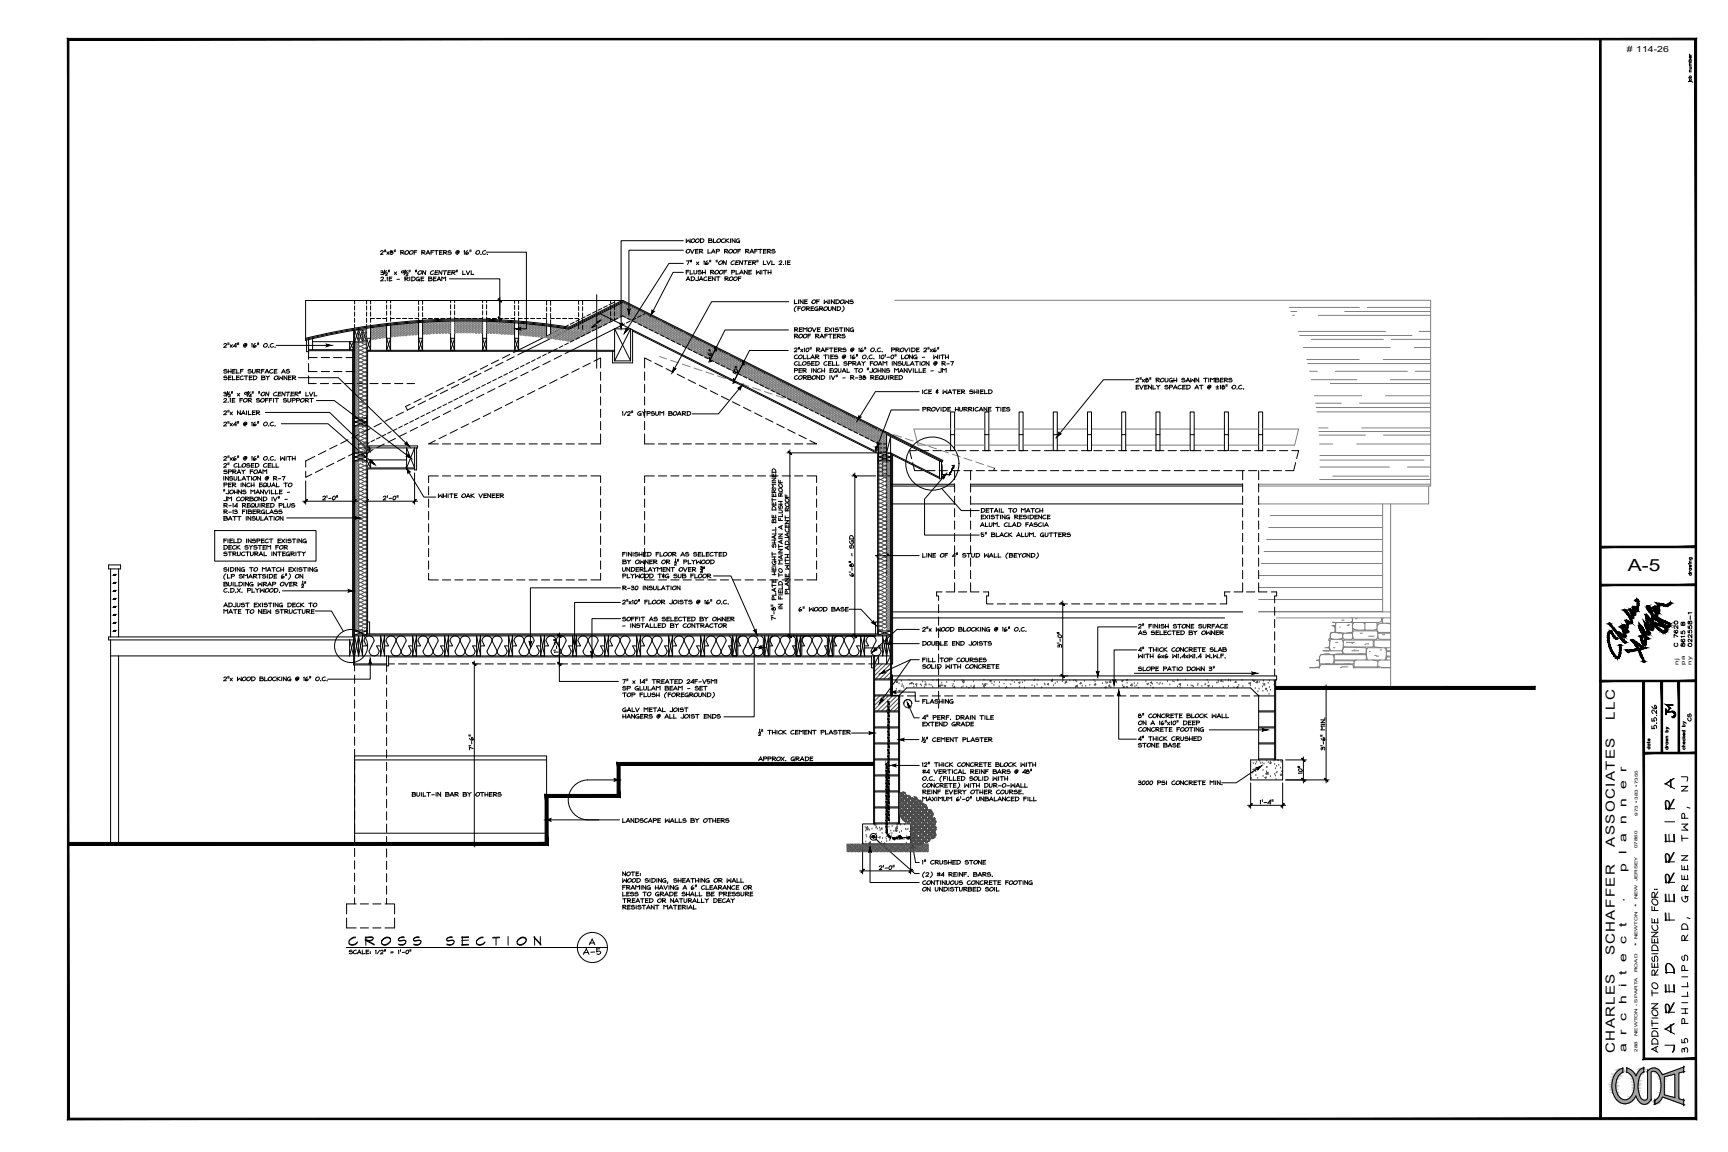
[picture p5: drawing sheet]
<svg xmlns="http://www.w3.org/2000/svg" width="914mm" height="610mm" viewBox="0 0 914 610" stroke-linecap="round" stroke-linejoin="round" font-family="sans-serif">
<defs><g id="words">
<text font-size="8.9" x="861" y="302">A-5</text>
<text font-size="8.4" x="184" y="501">C R O S S S E C T I O N</text>
<text font-size="7.1" x="879" y="558" transform="rotate(-90 879 558)">ADDITION TO RESIDENCE FOR:</text>
<g font-size="6.7">
<text x="854" y="381" transform="rotate(-90 854 381)">LLC</text>
<text x="854" y="448" transform="rotate(-90 854 448)">ASSOCIATES</text>
<text x="866" y="480" transform="rotate(-90 866 480)">.</text>
<text x="866" y="501" transform="rotate(-90 866 501)">.</text>
<text x="854" y="506" transform="rotate(-90 854 506)">SCHAFFER</text>
<text x="854" y="557" transform="rotate(-90 854 557)">CHARLES</text>
</g>
<text font-size="6.2" x="878" y="387" transform="rotate(-90 878 387)">5.5.26</text>
<g font-size="5.7">
<text x="362" y="130">WOOD BLOCKING</text>
<text x="392" y="199" transform="rotate(-90 392 199)">10&quot;</text>
<text x="117" y="221">2&quot;x NAILER</text>
<text x="328" y="221">1/2&quot; GYPSUM BOARD</text>
<text x="518" y="280">ALUM. CLAD FASCIA</text>
<text x="518" y="285">5&quot; BLACK ALUM. GUTTERS</text>
<text x="453" y="306" transform="rotate(-90 453 306)">6'-8&quot; - SGD</text>
<text x="422" y="325">6&quot; WOOD BASE</text>
<text x="487" y="343">DOUBLE END JOISTS</text>
<text x="601" y="356">SLOPE PATIO DOWN 3&quot;</text>
<text x="487" y="374">FLASHING</text>
<text x="601" y="417">3000 PSI CONCRETE MIN.</text>
<text x="487" y="459">1&quot; CRUSHED STONE</text>
</g>
<g font-size="5.5">
<text x="861" y="408" transform="rotate(-90 861 408)">r</text>
<text x="861" y="418" transform="rotate(-90 861 418)">e</text>
<text x="866" y="417" transform="rotate(-90 866 417)">.</text>
<text x="866" y="425" transform="rotate(-90 866 425)">.</text>
<text x="861" y="427" transform="rotate(-90 861 427)">n</text>
<text x="861" y="436" transform="rotate(-90 861 436)">n</text>
<text x="861" y="445" transform="rotate(-90 861 445)">a</text>
<text x="861" y="452" transform="rotate(-90 861 452)">l</text>
<text x="861" y="461" transform="rotate(-90 861 461)">p</text>
<text x="860" y="477" transform="rotate(-90 860 477)">.</text>
<text x="861" y="491" transform="rotate(-90 861 491)">t</text>
<text x="861" y="500" transform="rotate(-90 861 500)">c</text>
<text x="861" y="509" transform="rotate(-90 861 509)">e</text>
<text x="861" y="516" transform="rotate(-90 861 516)">t</text>
<text x="861" y="522" transform="rotate(-90 861 522)">i</text>
<text x="861" y="531" transform="rotate(-90 861 531)">h</text>
<text x="861" y="540" transform="rotate(-90 861 540)">c</text>
<text x="861" y="548" transform="rotate(-90 861 548)">r</text>
<text x="861" y="557" transform="rotate(-90 861 557)">a</text>
</g>
<g font-size="5.3">
<text x="362" y="135">OVER LAP ROOF RAFTERS</text>
<text x="487" y="210">ICE &amp; WATER SHIELD</text>
<text x="487" y="219">PROVIDE HURRICANE TIES</text>
<text x="231" y="265">WHITE OAK VENEER</text>
<text x="328" y="313">R-30 INSULATION</text>
<text x="893" y="343" transform="rotate(-90 893 343)">8615 B</text>
<text x="401" y="404">APPROX. GRADE</text>
<text x="217" y="423">BUILT-IN BAR BY OTHERS</text>
<text x="328" y="436">LANDSCAPE WALLS BY OTHERS</text>
</g>
<g font-size="4.9">
<text x="378" y="189" transform="rotate(-90 378 189)">6&quot;</text>
<text x="889" y="343" transform="rotate(-90 889 343)">C 7620</text>
<text x="896" y="343" transform="rotate(-90 896 343)">022558-1</text>
<text x="896" y="383" transform="rotate(-90 896 383)">CS</text>
</g>
<g font-size="4.4">
<text x="861" y="28"># 114-26</text>
<text x="874" y="398" transform="rotate(-90 874 398)">date</text>
</g>
<g font-size="2.8">
<text x="888" y="352" transform="rotate(-90 888 352)">nj</text>
<text x="892" y="352" transform="rotate(-90 892 352)">pa</text>
<text x="895" y="352" transform="rotate(-90 895 352)">ny</text>
</g>
<g font-size="2.2">
<text x="867" y="415" transform="rotate(-90 867 415)">7355</text>
<text x="867" y="423" transform="rotate(-90 867 423)">383</text>
<text x="867" y="432" transform="rotate(-90 867 432)">973</text>
<text x="867" y="449" transform="rotate(-90 867 449)">07860</text>
<text x="867" y="466" transform="rotate(-90 867 466)">JERSEY</text>
<text x="867" y="476" transform="rotate(-90 867 476)">NEW</text>
<text x="867" y="497" transform="rotate(-90 867 497)">NEWTON</text>
<text x="867" y="514" transform="rotate(-90 867 514)">ROAD</text>
<text x="867" y="548" transform="rotate(-90 867 548)">NEWTON - SPARTA</text>
<text x="867" y="557" transform="rotate(-90 867 557)">288</text>
</g>
</g></defs>
<!-- layer: OUTLINE-3 -->
<g fill="none" stroke="#000" stroke-width=".53">
<path d="M316 156v15l2-2-5 4 3-1v23M329 159l-28 14M329 160l-28 14M329 159l170 85M187 175v177h18M188 175l2 6 2-6 2 6M194 175l-2 6-2-6-2 6M194 179l2 6M196 179l-2 6h131M205 179l2 6M207 179l-2 6M222 179l2 6"/>
<path d="M224 179l-2 6M238 179l3 6M241 179l-3 6M255 179l2 6M257 179l-2 6M272 179l2 6M274 179l-2 6M301 173a352 352 0 0 0-139 6M301 174a352 352 0 0 0-139 6M301 174a351 351 0 0 0-139 6M325 174l9 17M334 174l-9 17"/>
<path d="M335 175v17h-11v-6M335 175l129 65v95M162 180v-21h168l169 85-1 1-1-1M162 180v6h1v-1M163 186h24M185 181l2 4M187 185v152M187 181l-2 4M325 186h-130v50M188 221l6 2-6 2M188 240l6 2-6 2M194 221l-6 2 6 2"/>
<path d="M194 240l-6 2 6 2M194 236h27v1h-2l-4 11M194 237l2 2M196 237l-2 2M215 237l4 12h1v-12M465 240l6 2-6 2M471 240l-6 2 6 2M471 231l-2 9M472 240v128M503 230v-12h2v12M521 230v-12h2v12M539 230v-12h2v12"/>
<path d="M557 230v-12h2v12M575 230v-12h3v12M594 230v-12h2v12M612 230v-12h2v12M630 230v-12h2v12M648 230v-12h2v12M666 230v-12h2v12M194 243l2 5M196 243l-2 5M219 248h-24v87M472 240l25 13M472 241v110"/>
<path d="M498 244v9h-1M57 299v2M64 299v2M59 339v108M185 339l2 8M187 337h-130v2h130l-2 8h-126M188 337l2 10 2-10M188 334l6 2M194 334l-6 2h283l-6-2M194 335h271M195 329h1v6M201 337l3 10"/>
<path d="M204 337l-3 10M218 337l2 10M220 337l-2 10M235 337l2 10M237 337l-2 10M252 337l2 10M254 337l-2 10M269 337l2 10M271 337l-2 10M286 337l2 10M288 337l-2 10M303 337l2 10"/>
<path d="M305 337l-2 10M320 337l2 10M322 337l-2 10M337 337l2 10M339 337l-2 10M354 337l2 10M356 337l-2 10M371 337l2 10M373 337l-2 10M388 337l2 10M390 337l-2 10M405 337l2 10"/>
<path d="M407 337l-2 10M422 337l2 10M424 337l-2 10M438 337l3 10M441 337l-3 10M455 337l3 10M458 337l-3 10h-250M464 329h-1v6M467 337l2 10 2-10M471 334l-6 2M63 347v100M188 347l2-10 2 10"/>
<path d="M206 347v5h-1v-1M206 348h255M461 347v6h1M462 347v89M465 347l-2 4M467 347l2-10 2 10-2 4M476 368v68"/>
</g>
<!-- layer: POCHE shadow -->
<path d="M465 242l6 10v-10zM465 242l6 10h-6z" fill="#ccc" stroke="#ccc" stroke-width=".53"/>
<!-- layer: NOTES -->
<g fill="none" stroke="#000" stroke-width=".53">
<path d="M201 133h2l-2 2h2M204 132v1M205 133l1 2M206 133l-1 2M207 133a.7 .7 0 0 1 1 1 .6 .6 0 0 1-1 0 .6 .6 0 0 1 0-1h1zM209 132v1M212 133h2l-1 1h-1l2 1M212 133v2M219 133v2M220 133l-1 1M221 133h-2M223 133h2v1h-2l2 1"/>
<path d="M223 133v2M226 133l1 2M227 133l-2 2M227 134h-1M229 133l-1 1M230 133h-2v2M231 133v2M232 133h-2M234 133l-1 1M234 135h-2M234 133h-1v2M235 133h1l-1 1"/>
<path d="M235 133v2M235 134l2 1M239 133h-2l2 1a.9 .9 0 0 1-1 1 .9 .9 0 0 1-1-1M242 133l1 1a.8 .8 0 0 0 0-1 1 1 0 0 0-2 0v1l1 1M243 133l-1 1M246 133v2M247 133a1 1 0 0 0-1 0 1.1 1.1 0 0 0 1 2l1-1-1 1M249 132v1M254 135h.1M257 133a1.1 1.1 0 0 0-1 0 1.1 1.1 0 0 0 0 1 1.1 1.1 0 0 0 1 0M258 135h.1M365 138l-1 2"/>
<path d="M365 138h-2M365 138v1M366 138v1M369 139l1 1M370 139l-1 1M373 138v2M374 138a1 1 0 0 0-1 1 1 1 0 0 0 1 1l1-1-1 1M376 138v1M379 138v1M381 138h1a1 1 0 0 1 0 2 1.1 1.1 0 0 1-2-1zM383 138v2M384 138v2l-1-2"/>
<path d="M389 138a1.1 1.1 0 0 0-2 0 1.1 1.1 0 0 0 1 2h1M390 138l-1 2M391 139h-2M391 140h-2M391 138h-2M392 138l-1 2M393 138v2l-2-2M395 138l-1 2M396 138h-2M396 138v2M397 139h-1M397 140h-1"/>
<path d="M398 138h-2M398 138h2v1h-2l2 1M398 138v2M401 138v1M404 138v2M405 140h-1M406 138l1 2 1-2M408 138v2h2M412 139l1-1 1 1-2 1h2M415 140h.1M416 138v2M418 139h-1"/>
<path d="M418 140h-1M418 138h-1v2M201 143h2v1a.8 .8 0 0 1-1 1 .8 .8 0 0 1-1 0M201 147h2l-2 2h2M202 144h.1M203 143v1M204 149h.1M204 145l1-1-1 2h1M205 143l-2 2M205 147v2M206 143v1M207 147l-1 1"/>
<path d="M207 149h-1M207 147h-1v2M209 144l1 1M210 144l-1 1M211 148h-1M212 144h2h-1zM214 143v1M215 145l1-1-1 2h1M215 143l-1 2v-2M216 149l-2-1 2-1h-1h-1v2M216 143v1M217 147v2"/>
<path d="M217 143v1M218 147h1a1 1 0 0 1 1 1 1 1 0 0 1-1 1h-1M218 147v2M220 143v1M222 144l1-1a1 1 0 0 1 0 2 1.1 1.1 0 0 1-2-1zM222 147a1.1 1.1 0 0 0-2 0 1.1 1.1 0 0 0 1 1 1.1 1.1 0 0 0 1 0M222 148v1M222 148h-1M224 145v-2l1 2M224 147l-1 1M224 147h-1v2h1M225 143v2"/>
<path d="M227 147h1M227 148h1h1l-2 1M227 147v2M230 143a1.1 1.1 0 0 0-2 1 1.1 1.1 0 0 0 1 1M230 143v2M231 147l-2 1M231 149h-2M231 147h-2v2M231 144h-1M232 145h-2M232 143h-2M232 145v-2l2 2"/>
<path d="M232 147l1 2M232 147l-1 2M233 148h-2M234 149v-2h1h1v2M234 143v2M236 143l-1 2M236 143h-1M237 143v2M238 144h-1M238 145h-1M239 143h-2M239 143l2 1h-2"/>
<path d="M239 144l2 1M239 143v2M241 143v1M242 143v1M245 143v2M246 145h-1M247 143l1 2 1-2M249 143v2M251 145h-2M363 143v2M364 146l1 2M364 146l-1 2"/>
<path d="M364 144h-1M365 143h-2M365 148h-2M365 143v2h2M366 147l1-1a1.1 1.1 0 0 1 1 2 1 1 0 0 1-2 0M366 146v3M367 143v2a.8 .8 0 0 0 1 0 .8 .8 0 0 0 1-1v-1M370 146l-1 2h-1M370 148l1-2 1 2M371 143l-2 1h2a.7 .7 0 0 1 0 1 .7 .7 0 0 1-1 0h-1M372 143v2M372 148h-2"/>
<path d="M373 143v2M373 144h-1M374 147a1.1 1.1 0 0 0-1 0 1.1 1.1 0 0 0 0 1 1.1 1.1 0 0 0 1 0M375 146v3M376 143h1v1h-1l2 1M376 143v2M376 147h-1M376 148h-1M376 146l-1 1M377 146l2 2M377 146v2M378 146v2"/>
<path d="M380 146v3M381 146l-2 1M383 143v2M383 147h2h-1l1 1M384 146v3M384 144h-1M385 143h-2M387 143l2 1h-2M387 143v2M390 143v2M391 146v3M391 145h-2"/>
<path d="M391 145l1-2 1 2M392 147h-1M392 146l-1 1M393 144h-1M394 143v2M395 143v2l-1-2M396 143v2M397 144h-1M398 145h-2M398 143h-2M400 143v2l1-1M401 144l1 1"/>
<path d="M402 143v2M403 143v2M405 143v2M406 143h-2M406 143v2M408 143v2M408 144h-2M420 159v2M423 159v2M425 159v2l-2-2v2M426 159v2M427 160h-1"/>
<path d="M427 159h-1M432 159v2M433 160h-1M434 159h-2M436 159v2M437 159l-1 2M438 159v2l-1-2M439 159v2M441 159v2M442 159h1a1 1 0 0 1 1 1 1 1 0 0 1-1 1h-1M442 159v2M447 159v2"/>
<path d="M448 159l1 2M448 159l-1 2M449 159v2M451 159h-1l1 1a.9 .9 0 0 1 0 1 .9 .9 0 0 1-1-1M420 174h2h-2l2 1M420 177h2v1h-2l2 1M420 173v3M420 177v2M421 162a1.8 1.8 0 0 0 0 3M422 161h-2M423 173v3M423 163h-1"/>
<path d="M424 162h-2v2M424 174h-1M424 175h-1M424 173l-1 1M425 175v-2l1 1 1-1v2M427 161h-1M428 177v2M428 164l-1-1h1l-1-1v2M429 178h-1M429 177h-1M430 173l1 3 1-3M430 163h-1"/>
<path d="M431 164h-2M431 162h-2v2M431 177h2v1h-1l1 1M432 177v2M433 173v3M433 162a1.1 1.1 0 0 0-2 1 1.1 1.1 0 0 0 0 1 1.1 1.1 0 0 0 2 0M433 163v1M433 163l-1 1M434 162l1 1h-1M434 162v2M434 163l2 1M434 174h-1"/>
<path d="M434 175h-2M434 173l-1 1M435 177l1 2M435 177l-1 2M436 178h-2M437 177v2M437 173v3M438 178h-2M438 177h-2M438 174h-1M438 175h-1M438 173l-1 1"/>
<path d="M438 162v2a.8 .8 0 0 0 1 0 .8 .8 0 0 0 1-1v-1M439 173l1 2M439 177v2M440 161v-2l2 2M440 173l-1 3M440 177h-2M441 173v2M441 177v2M442 162v2l-1-2v2M442 178h-1M442 179h-1M442 177h-1"/>
<path d="M443 162h1a1 1 0 0 1 1 1 1 1 0 0 1-1 1h-1M443 177h2l-2 1M443 162v2M443 177v2M443 178l2 1M443 174h-1h2a1.1 1.1 0 0 1-1 2 .9 .9 0 0 1-1-1M445 173v3M446 162a1.8 1.8 0 0 1 0 3M446 173l-2 1M447 173v2M447 177l-2 1h2a.9 .9 0 0 1 0 1 1 1 0 0 1-2 0M448 173l1 2"/>
<path d="M448 173v2M449 173v2M451 174a1 1 0 0 0-1 0 1 1 0 0 0 0 1 1 1 0 0 0 2 0M452 175v1M452 175h-1M118 182h2l-2 2h2M120 196h-2h2a.7 .7 0 0 1 0 1 .7 .7 0 0 1-1 0h-1M120 199l-2 1h2a.7 .7 0 0 1 0 1 .7 .7 0 0 1-1 0h-1M121 181v1M121 195v2M121 199v2M122 182l1 2"/>
<path d="M122 200h-1M122 195v2M122 199h-1M122 197h-1M123 199v2h1M123 182l-1 2M123 195v3M124 196h-1M125 197h-2M125 195l-2 1M125 182v2M125 182l-1 1"/>
<path d="M125 183h-1M125 199v2M125 195v3M126 181v1M126 200h-1M127 199h-2M127 197h-2M127 195v3M128 196h-1M129 199a1.1 1.1 0 0 0-2 0 1.1 1.1 0 0 0 0 2 1.1 1.1 0 0 0 2 0M129 195l-2 1M130 183h-1l1-1v1a1 1 0 0 0 0-1 1 1 0 0 0-1 1 1 1 0 0 0 1 1"/>
<path d="M130 199v2M131 199h-2M132 199v2M133 196h-2h2a1.1 1.1 0 0 1-1 2 .9 .9 0 0 1-1-1M133 200h-1M133 182v2M133 199h-1M134 195v2a.8 .8 0 0 0 1 0v-2M134 199h1a1 1 0 0 1 1 1 1 1 0 0 1-1 1h-1M134 199v2M135 182a1 1 0 0 0-1 1 1 1 0 0 0 1 1l1-1-2 1M136 196h2h-2"/>
<path d="M136 195v3M136 196l2 1M136 181v1M137 181v1M138 200h2l-2 1M138 195v3M140 196h-2M140 200v-1h-2v2M140 195l-2 1M141 199l1 1M141 195l1 2M141 195l-1 2"/>
<path d="M142 197h-2M142 184h.1M143 199l-1 1v1M144 196a1.1 1.1 0 0 0-1 0 1.1 1.1 0 0 0 0 1 1.1 1.1 0 0 0 1 0M145 182a1.1 1.1 0 0 0-2 0 1.1 1.1 0 0 0 0 2 1.1 1.1 0 0 0 2-1M145 195v3M146 184h.1M146 196h-1M147 197h-2M147 195l-2 1M148 199v2l1-1 1 1v-2M149 197l1-2 1 2"/>
<path d="M150 199v2M151 197h-2M152 199v2l-2-2M153 199v2M153 196h-2h2a1 1 0 0 1 0 2 1.1 1.1 0 0 1-2-1M154 200h-1M154 199h-1M155 199h1v1h-1l2 1M155 199v2M420 185l2-1-2 2h2M420 195l2 1h-2M420 195v2"/>
<path d="M422 188a1.1 1.1 0 0 0-1 0 1.1 1.1 0 0 0 0 2 1.1 1.1 0 0 0 1 0M422 191a1.1 1.1 0 0 0-1 1 1.1 1.1 0 0 0 0 1 1.1 1.1 0 0 0 1 0M422 199a1.1 1.1 0 0 0-1 0 1.1 1.1 0 0 0 0 2 1.1 1.1 0 0 0 1-1M423 184v1M423 191v2M423 195v2M424 185l1 1M424 196h-1M424 193h-1M424 197h-1M424 195h-1M425 195l2 1h-2"/>
<path d="M425 199h2l-2 1M425 185l-1 1M425 195v2M425 196l2 1M425 188v2M425 199v2M425 200l2 1M426 184v2M427 190h-2M427 188v2M427 199h2v1M427 200h2l-2 1"/>
<path d="M428 199v2M428 191l-1 1h2a.9 .9 0 0 1-1 1 .9 .9 0 0 1-1 0M429 190h-2M429 184v1M429 190l1-2 1 2M429 195v2M430 191v2M430 197v-2l2 2M431 189h-2M431 192h-2M431 193h-2M431 191h-2"/>
<path d="M431 188h2v1h-1l1 1M432 191h1a1.1 1.1 0 0 1 1 2 1 1 0 0 1-2 0M432 188v2M432 191v2M432 195v2M432 184l2 1h-2M432 184v2M432 185l2 1M434 199v2l-2-2v2M434 195a1.1 1.1 0 0 0-1 0 1.1 1.1 0 0 0 0 2 1.1 1.1 0 0 0 1 0M434 199h2a1 1 0 0 1 0 1 1 1 0 0 1-1 1h-1M435 199v2"/>
<path d="M435 195v2M435 184l1 2M435 184l-1 2M436 185l-1 1M436 195v2M436 196h-1M437 188v2M438 191a1.1 1.1 0 0 0-2 1 1 1 0 0 0 1 1h1M438 188h-2M438 185h-1M438 184h-1v2M439 188v2"/>
<path d="M439 199v2M439 195v2M440 188v2M440 192h-2M440 184v2M440 191h-2v2h2M440 199l1 2 1-2M440 196h-1M441 191v2M441 197h-2M441 195h-2M441 184h-2"/>
<path d="M441 189h-1M441 190h-2M441 188h-1M442 184v2M442 193h-2M442 196l1 1M443 198v1M443 191v2h1M443 185h-2M443 186h-2M443 184h-2M443 188h-1v1h1a.9 .9 0 0 1 0 1 .9 .9 0 0 1-1 0"/>
<path d="M443 184h2v1h-1l1 1M444 195v2a.8 .8 0 0 0 1-1v-1M444 184v2M446 197l1-2 1 2M447 188v1a.8 .8 0 0 0 0-1 .8 .8 0 0 0-1 0v1l1 1M447 189h-1h1M447 200h-1M447 196h-1M447 184l-1 1h1a.7 .7 0 0 1 1 1 .7 .7 0 0 1-1 0h-1M448 191l-1 1h1a.9 .9 0 0 1 0 1 .9 .9 0 0 1-1 0M448 195v2M449 191l2 1h-2"/>
<path d="M449 191v2M450 197h-2M450 199h2l-2 1M450 188v2M450 200l2 1M450 199v2M451 191l2 1h-2M451 185v1l1-1a.9 .9 0 0 0-1-1 .9 .9 0 0 0-1 1 .9 .9 0 0 0 1 1M451 191v2M451 192l2 1M452 188a1 1 0 0 0-1 1 1 1 0 0 0 1 1v-1l-1 1M453 195v2"/>
<path d="M453 188v1M454 187v1M454 200h-1M454 195h-2M455 184v2M455 191l1 2M455 199h1v1a.8 .8 0 0 1 0 1 .8 .8 0 0 1-1 0M455 191l-1 2M455 193h-1M456 200h-1M456 191l1 1M456 184a1 1 0 0 0-1 1 1 1 0 0 0 1 1l1-1-1 1"/>
<path d="M457 199l1 1a.7 .7 0 0 1-1 1 .6 .6 0 0 1 0-1l1-1zM458 184v1M458 191l-1 1v1M459 195v1M459 190h.1M460 195v1M461 191v2M461 199h1v1h-1l2 1M461 199v2M461 188a1 1 0 0 0-1 0 1.1 1.1 0 0 0 1 2h1M462 195v2h-2M462 192h-2"/>
<path d="M462 191h-2M462 190h.1M463 186h.1M463 199v2M465 200h-2M465 195v2M465 199h-2M465 188l1 2M466 191l1 2M466 191l-1 2M466 184a1.1 1.1 0 0 0-2 0 1.1 1.1 0 0 0 1 2 1.1 1.1 0 0 0 1 0M466 195v2"/>
<path d="M466 196h-2M466 193h-1M467 186h.1M468 199v1a.8 .8 0 0 0 1 1 .8 .8 0 0 0 0-1v-1M468 192l-1-1v2M468 195v2l-1-2v2M469 188v1M469 191v2M469 191l-1 1M470 199v2M470 195l-1 1h1a.7 .7 0 0 1 1 1 .7 .7 0 0 1-1 0h-1M471 189h-2"/>
<path d="M472 184l1 1h-1M472 184v2M472 191v2M473 197v-2l1 1 1-1v2M474 188v1M474 184l2 1h-2M474 184v2M474 187v1M474 185l2 1M475 191v2l-2-2v2M475 200h-1M475 199h-1v2"/>
<path d="M476 199h1a1 1 0 0 1 1 1 1.1 1.1 0 0 1-2 1M476 199v2M476 197l1-2 1 2M477 191l-2 1h2a.9 .9 0 0 1-1 1 .9 .9 0 0 1-1 0M477 188v2M478 191v2a.8 .8 0 0 0 1 0 .8 .8 0 0 0 0-1v-1M478 196h-2M478 190h-1M479 195v2M479 184l1 2 1-2M480 191v2M480 195v2l-2-2"/>
<path d="M481 195v2l2-2M481 193h-1M481 188v2M481 184v2M482 184h2a1 1 0 0 1 0 1 1 1 0 0 1-1 1h-1zM483 191l1 2M483 188v2l-2-2M483 191l-1 2M483 195v2M483 193h-1M484 195v2M485 188a1 1 0 0 0-1 0 1 1 0 0 0 0 2h1"/>
<path d="M485 189v1M485 191v2M485 189h-1M486 197h-2M486 191h-2M486 185h-1M486 195v2M486 186h-1M486 184h-1v2M487 191v2M488 197h-2M489 195v2"/>
<path d="M489 185l1-1-1 2h1M489 189h-1M490 196h-2M490 197h-2M490 195h-2M491 184v1M492 184v1M492 191v2l-2-2v2M492 185l1 1M493 185l-1 1M494 196h-1M494 188v2"/>
<path d="M495 184a1 1 0 0 0-1 1 1 1 0 0 0 1 1v-1l-1 1M495 189l-1 1M495 192v1a.7 .7 0 0 0 1-1 .7 .7 0 0 0-1-1 1.1 1.1 0 0 0-1 2 1 1 0 0 0 1 0M496 188v2l-1-1M496 184v1M497 184v1M497 188v2M498 195v2h-1M498 191l2 1h-2M499 191v2M499 192l1 1M499 188v2"/>
<path d="M500 196l-1-1v2M500 188h-2M500 188v2M501 195v2M501 195l-1 1M502 188v2M502 189h-2M502 192l-1 1M504 191v2M505 191h-2M603 200v1M604 200v1"/>
<path d="M608 200v1M609 200v1M623 200v2M634 200v2l-1-2v2M118 208h1l1 1a.8 .8 0 0 1-1 1 .8 .8 0 0 1-1-1M118 211h2l-2 2h2M119 208h.1M120 207v2M121 213h.1M121 209h1l-1 1h1M121 207l-1 3M122 211v2"/>
<path d="M122 201h-1M122 207v1M123 211v2M123 207v1M124 212h-1M124 213h-1M124 211h-1M126 208l1 2M127 201h-2M127 208l-1 2M127 211v2M128 212h-1"/>
<path d="M128 211h-1M129 208h2a.8 .8 0 0 1-1 1 .8 .8 0 0 1-1-1zM131 211h2l-2 1M131 207v2M131 211v2M131 212l2 1M132 210l1-1v1M132 207l-1 3v-2M133 210h-1M133 201h-1M133 207v1M134 207v1"/>
<path d="M137 207v1M137 211h-1l1 1a.9 .9 0 0 1 0 1 .9 .9 0 0 1-1 0M138 208h2a1 1 0 0 1 0 1 1 1 0 0 1-2 0zM140 211v2M142 212h-2M142 211h-2M142 207v3l-1-2v2M143 211v2M144 212h-2M144 211h-2M145 211v2M146 211v2"/>
<path d="M147 208a1.1 1.1 0 0 0-2 0 1.1 1.1 0 0 0 1 2v-1M147 211h-2M148 208h-1M149 209l-2 1M149 208h-2v2M149 210v-2l2 2M151 207v3M151 211h-1l2 1a.9 .9 0 0 1-1 1 .9 .9 0 0 1-1 0M152 211v1a.8 .8 0 0 0 1 1 .8 .8 0 0 0 1-1v-1M153 207l-1 3M154 208h-3M154 201h-1"/>
<path d="M154 211h2l-1 1M155 211v2M155 208h-1M155 209l-1 1M156 208h-2v2M156 208h2h-2M156 208l2 2M156 208v2M157 211h2l-2 1M157 211v2M158 207v1M159 207v1"/>
<path d="M161 211h2v1h-1l1 1M162 211v2M162 208v2l1-1M164 208l1 2 1-2M165 211v2M166 211h-2M166 208v2M168 209l-2 1M465 201h-2M466 200l1 1M473 201l-2-1h2l-1-1h-1v2M475 201h-2"/>
<path d="M601 201l1-1v1l-1 1h1M601 204v2M602 205h-1M603 206h-2M603 204h-2M603 204l1 2 1-2M604 201l2 1M606 201l-2 1M606 204v2M606 200l1 1a.7 .7 0 0 1 1 0 .7 .7 0 0 1-1 1 .7 .7 0 0 1-1-1h1zM607 205h-1M607 206h-1"/>
<path d="M607 204h-1M608 204l1 2M608 204v2M609 204v2M610 204v2M612 206h-2M612 200h1v1h-1l2 1M612 200v2M612 204l1 1M613 204v2M614 204l-1 1M617 200v2a.8 .8 0 0 0 1-1v-1"/>
<path d="M618 204h-2l2 1a.7 .7 0 0 1 0 1 .7 .7 0 0 1-1 0h-1M619 204h2l-2 1M619 204v2M620 200a1.1 1.1 0 0 0-1 0 1.1 1.1 0 0 0 0 2 1.1 1.1 0 0 0 1 0M620 201v1M621 201h-1M621 206l1-2 1 2M621 200v2M623 205h-2M623 201h-2M625 204a1.1 1.1 0 0 0-1 0 1.1 1.1 0 0 0 0 2 1.1 1.1 0 0 0 1 0M626 204v2"/>
<path d="M627 200l-2 1h2a.9 .9 0 0 1 0 1 1 1 0 0 1-2 0M627 205h-1M627 206h-1M627 204h-1M628 204h1a1 1 0 0 1 1 1 1 1 0 0 1-1 1h-1M628 204v2M629 200l1 2M629 200l-1 2M629 201l-1 1M630 200v2M631 201l-1 1M632 200v2l-1-1"/>
<path d="M633 204l1 2M633 204l-1 2M634 205h-2M636 204v2M637 204h-2M638 200v2M639 200h-2M640 200v2M640 204v1h1a1 1 0 0 0-1-1 1 1 0 0 0-1 1 1 1 0 0 0 1 1M640 205h.1M640 200l2 1M641 200v2"/>
<path d="M641 201l2-1v2M643 200h2v1M643 201h2v1h-2M643 200v2M644 204v1M645 206h-1M645 205h-2M646 204v2M647 204v1a.7 .7 0 0 1 1 0 .7 .7 0 0 1-1 1 .7 .7 0 0 1 0-1l1-1zM647 201h-1M647 202h-1M647 200h-1v2"/>
<path d="M649 204v1M649 203v1M650 202l-2-1h1v-1h-1v2M652 200l-2 1h2a.9 .9 0 0 1-1 1 .9 .9 0 0 1-1 0M655 206h.1M657 204a1.1 1.1 0 0 0-1 0 1.1 1.1 0 0 0 0 2 1.1 1.1 0 0 0 1 0M658 206h.1M118 224h2l-2 1h2M121 223v1M122 224l1 1M123 224l-1 1M125 223v2"/>
<path d="M125 223l-1 2M125 225h-1M126 223v1M130 224v1l1-1a.9 .9 0 0 0-1 0 .9 .9 0 0 0-1 1 .9 .9 0 0 0 1 0M130 224h-1l1 1M133 224v1M135 223a1 1 0 0 0-1 1 1 1 0 0 0 1 1h1h-2M136 223v1M137 223v1M142 225h.1M145 223a1.1 1.1 0 0 0-2 1 1.1 1.1 0 0 0 0 1 1.1 1.1 0 0 0 2 0M146 225h.1"/>
<path d="M118 242h2l-2 2h2M118 246l1-1 1 1-2 1M118 256h2l-2 1M118 247h2M118 252v2M118 259v1M119 256v2M119 259v1M119 252v2M120 249h-2l2 1a.9 .9 0 0 1 0 1 1.1 1.1 0 0 1-2-1M121 241v1M121 245v1"/>
<path d="M121 249h2l-2 1M121 252v2l-2-2M121 249v2M121 256v2M121 259v2h-1M122 242l1 2M122 256l-1 1M122 258h-1M122 256h-1M123 256h2l-1 1h-1l2 1M123 252l-2 1h2a.9 .9 0 0 1 0 1 1 1 0 0 1-2 0M123 249h2v1h-2l2 1"/>
<path d="M123 242l-1 2M123 256v2M123 249v2M124 252v2a.8 .8 0 0 0 1 0 .8 .8 0 0 0 0-1v-1M124 259v2M125 242a1 1 0 0 0-1 0 1 1 0 0 0 0 2l1-1-1 1M125 245a1.1 1.1 0 0 0-1 1 1.1 1.1 0 0 0 0 1 1.1 1.1 0 0 0 2 0M125 251l1-2 1 2M126 259v2M126 241v1M126 252v2M126 245v2"/>
<path d="M127 250h-1M128 254h-2M128 256v2M128 247h-2M128 259v2l-2-2v2M128 249h1M129 249v2M129 252l1 2M129 252l-1 2M130 253l-2 1M130 249h-1M130 259l-2 1h2a.9 .9 0 0 1 0 1 1 1 0 0 1-2 0"/>
<path d="M130 255v3l-2-2v2M130 243h-1l1-1v1l1-1a.9 .9 0 0 0-1 0 .9 .9 0 0 0-1 1 .9 .9 0 0 0 1 1M131 252v2M132 245h-1l-1 1h2a.9 .9 0 0 1 0 1 1 1 0 0 1-2 0M132 256a1.1 1.1 0 0 0-1 0 1.1 1.1 0 0 0 0 1 1.1 1.1 0 0 0 1 0M132 252h-2M132 249v2M133 259l1 1M133 259v2M133 256v2M133 245v2M133 252v2"/>
<path d="M133 242v2M134 249l-2 1M134 260l1-1v2M134 249h-2M134 246h-1M134 247h-1M134 245h-1M134 255v3M135 257h-2M135 245h1a1 1 0 0 1 1 1 1 1 0 0 1-1 1h-1M135 242a1 1 0 0 0-1 0 1.1 1.1 0 0 0 1 2l1-1-2 1M135 245v2"/>
<path d="M136 252l2 2M136 241v1M136 252v2M136 259l1 2M136 259l-1 2M137 251l1-2 1 2M137 241v1M137 256v2M138 252v2M138 259v2M138 250h-1M138 256l-1 1"/>
<path d="M139 258h-2M139 256h-2M139 249h1M139 249v2M139 259v2l-1-2M140 259l1 2 1-2M140 249h1v2M140 257l1 1M141 245a1.1 1.1 0 0 0-1 1 1.1 1.1 0 0 0 0 1 1.1 1.1 0 0 0 1 0M142 253v1v-1a.9 .9 0 0 0-1-1 .9 .9 0 0 0-1 1 .9 .9 0 0 0 1 1M142 256v1a.8 .8 0 0 0 1 1 .8 .8 0 0 0 0-1v-1M142 253h-1h1"/>
<path d="M142 245v2M142 244h.1M143 259v2M143 246h-1M143 247h-1M143 245h-1M144 259v2M144 245v2M145 242a1.1 1.1 0 0 0-2 0 1.1 1.1 0 0 0 0 1 1.1 1.1 0 0 0 2 0M145 252l1 1h-1M145 256l1 2M145 252v2"/>
<path d="M145 253l2 1M145 256l-1 2M145 247h-1M145 257h-1M146 244h.1M146 259v2M146 245v2M146 256v2M148 247h-2M148 258h-2M148 259v2M149 242v2"/>
<path d="M149 253h-2M149 259h-1M149 242l2 2M150 242l-2 2M150 242v2M151 252l-1 2M151 252h-2M151 256v2M151 242v2M152 256h-2M153 241v3M154 242h-2"/>
<path d="M155 242v2M156 241v3M156 243h-1M118 267h2h-2M118 270h2l-2 1M118 273h2v1M118 274h2v1h-2M119 266v2M119 270v2M119 273v2M119 267l1 1M119 271l1 1"/>
<path d="M120 263v2h-2M120 263l2 1M121 263v2M121 264l2-1v2M122 273l1 2M122 273l-1 2M122 268h-1M122 271h-1M123 275h-2M123 267v1M123 270v2M124 270h1v1h1a.8 .8 0 0 1-1 1 .8 .8 0 0 1-1 0"/>
<path d="M124 273v2M125 271h-1M125 273h-2M125 266v2M126 266l-2 2h2M126 260l-2 1M127 273v2M127 263a1.1 1.1 0 0 0-2 0 1.1 1.1 0 0 0 0 2 1.1 1.1 0 0 0 2 0M128 273h-2M128 267h2h-2M128 266v2M128 270v2"/>
<path d="M128 267l2 1M129 271h-1M130 263h1v1h-1l2 1M130 270h-2M130 263v2M130 273v2M130 270v2M131 266v2h1M131 270h2v1M131 275v-2l2 2M131 271h2l-2 1M131 270v2"/>
<path d="M132 267h-1M132 263h2v1M132 264h2v1h-2M132 266l-1 1M132 263v2M133 273v2M134 268h.1M134 270v2M135 273l-2 1h2a.7 .7 0 0 1 0 1 .7 .7 0 0 1-1 0h-1M135 271h-1M135 266v2a.8 .8 0 0 0 1 0 .8 .8 0 0 0 1 0v-2M135 272h-1"/>
<path d="M135 270h-1M136 273v2a.8 .8 0 0 0 1 0 .8 .8 0 0 0 0-1v-1M136 270h2l-1 1h-1l2 1M136 270v2M137 265v-2l2 2M137 261h-1M138 266v2M138 273v2M138 267h2h-2M138 263v2M139 266v2M139 267l1 1"/>
<path d="M139 263h1a1 1 0 0 1 1 1 1 1 0 0 1-1 1h-1M139 263v2M139 275h-1M140 270a1.1 1.1 0 0 0-2 0 1.1 1.1 0 0 0 1 2 1.1 1.1 0 0 0 1-1M140 271v1M140 271h-1M141 270v2h1M141 273l1 2M141 273l-1 2M141 266v2M142 275h-2M142 267h-1"/>
<path d="M143 268h-2M143 266l-2 1M143 272l1-2 1 2M143 266v2h1a1 1 0 0 0 1 0 1.1 1.1 0 0 0-1-2l-1 1M143 273v2M144 263v2M144 273h-2M144 271h-1M145 263l1 2 1-2M145 273v2M145 261h-1M147 270h-2l2 1a.9 .9 0 0 1-1 1 .9 .9 0 0 1-1 0"/>
<path d="M147 261h-1M147 263v1M148 267h1h-1M148 266v2M148 263v1M149 270h-1l1 1a.7 .7 0 0 1 0 1 .7 .7 0 0 1-1 0M149 260h-1M149 261h-1M150 273v2l-2-2v2M150 266v2h1M152 266v2a.8 .8 0 0 0 1 0 .8 .8 0 0 0 1 0v-2M152 264h-1"/>
<path d="M153 260l-1 1M156 267h-2h2a1.1 1.1 0 0 1-1 2 .9 .9 0 0 1-1-1M519 269h1a1 1 0 0 1 1 1 1 1 0 0 1-1 1h-1M519 269v2M519 273v2M520 273h-1M521 273h-2M521 273l2 2M523 273l-2 2M523 270h-1M523 271h-1M523 269h-1v2"/>
<path d="M524 273v2M525 269v2M526 269h-2M526 273h-2h2a1 1 0 0 1 0 2 1.1 1.1 0 0 1-2-1M527 269l1 2M527 269l-1 2M528 272v3M528 270l-2 1M529 273h-2M529 269v2M529 273v2M530 269v2"/>
<path d="M530 273v2M531 271h-1M532 272v3l-2-2M534 273a1 1 0 0 0-1 0 1 1 0 0 0 0 2l1-1M535 269v2M536 269h-2M537 273h1h-1l2 2M537 273v2M540 273v2M541 273h-2M542 270l-2-1v2M542 269v2"/>
<path d="M543 269l-2 1M543 273h-2h2a1 1 0 0 1 0 2 1.1 1.1 0 0 1-2-1M544 273v2M544 269l1 2M544 269l-1 2M545 270l-2 1M545 273h1a1 1 0 0 1 1 1 1 1 0 0 1-1 1h-1M545 273v2M546 269v2M547 269h-2M549 273h-1M549 273h-1v2"/>
<path d="M550 269a1.1 1.1 0 0 0-2 0 1.1 1.1 0 0 0 0 2 1.1 1.1 0 0 0 2 0M550 269v2M551 272v3l-1-2v2M552 269v2M552 270h-2M553 273a1 1 0 0 0-1 0 1 1 0 0 0 0 1 1 1 0 0 0 2 0M554 273v2M555 273h-1M556 273h-2M118 289h2a1 1 0 0 1 0 1 1 1 0 0 1-1 1h-1M118 285v2M119 289v2"/>
<path d="M120 286h-2M120 285h-2M120 292l-2 1h2a.7 .7 0 0 1 0 1 .7 .7 0 0 1-1 0h-1M121 285v2M121 289v2M122 292v2M122 285v2M122 289l-1 1M123 291h-2M123 289h-2M123 292h-2M123 286h-1"/>
<path d="M123 287h-1M123 285h-1M123 292h2v1h-2l2 1M123 292v2M124 285v2M125 289a1 1 0 0 0-2 0 1 1 0 0 0 0 1 1 1 0 0 0 2 0M125 287h-1M125 289l2 2M125 289v2M126 292v2a.8 .8 0 0 0 1 0 .8 .8 0 0 0 0-1v-1M126 285h1a1 1 0 0 1 1 1 1.1 1.1 0 0 1-2 1M126 285v2"/>
<path d="M127 289l-2 1M129 292a1.1 1.1 0 0 0-1 0 1.1 1.1 0 0 0 0 2 1.1 1.1 0 0 0 2 0M130 285v2M131 292v2M131 289h-1l1 1a.9 .9 0 0 1 0 1 .9 .9 0 0 1-1-1M131 285l2 2M131 285v2M132 289h1M132 292h-2M133 292v2a.8 .8 0 0 0 1-1v-1M133 289v2M133 285v2"/>
<path d="M134 289h-1M135 292h1v1h-1l2 1M135 292v2M135 285l-1 1h1a.9 .9 0 0 1 0 1 .9 .9 0 0 1-1 0M136 289h-2h2a.7 .7 0 0 1 0 1 .7 .7 0 0 1-1 1l-1-1M136 285l2 1h-2M136 285v2M137 289v2M138 292l1 2M138 292l-1 2M138 285v2M138 289h-1"/>
<path d="M139 293h-2M139 289v2M140 286h-2M140 292v2M140 287h-2M140 285h-2M140 289l-1 1M141 291h-2M141 289h-2M141 294h-1M142 285a1.1 1.1 0 0 0-2 1 1.1 1.1 0 0 0 1 1 1.1 1.1 0 0 0 1 0M142 289h1v2"/>
<path d="M142 289h-1v2M143 285v2M144 292v2M144 285h-2M145 292l1 2M145 292v2M146 289v2M146 292v2M147 285v2M147 289l-1 1M147 289h-1M148 292v2"/>
<path d="M148 286h-1M149 287h-2M149 285h-2M149 292h-2M149 285l2 2M150 292v2M150 289h2v1h-2l2 1M150 289v2M151 285l-2 2M151 293h-2M151 294h-2M151 292h-2"/>
<path d="M151 285v2M153 292a1.1 1.1 0 0 0-1 0 1.1 1.1 0 0 0 0 2 1.1 1.1 0 0 0 1 0M153 293v1M153 293h-1M154 285l-2 1h2a.9 .9 0 0 1-1 1 .9 .9 0 0 1-1 0M154 292h1v1h-1l2 1M154 292v2M156 285v2M157 285h-2M157 292v2M157 285v2M158 285l2 2"/>
<path d="M158 285v2M158 292v2M159 292h-2M160 285v2M160 292l1 1M161 293v1M162 292l-1 1M162 285a1.1 1.1 0 0 0-2 1 1.1 1.1 0 0 0 1 1 1.1 1.1 0 0 0 1 0M162 286v1M162 286h-1M329 296h2v1M330 297h1v1h-2"/>
<path d="M330 292v2M330 296v2M331 293h-2M331 292h-2M332 292v2M332 296l1 1v1M333 294v-2l1 2M334 296l-1 1M334 292v2M335 292v2M337 292l-1 1h1a.9 .9 0 0 1 0 1 .9 .9 0 0 1-1 0M338 292v2"/>
<path d="M339 296v2M340 292v2M340 293l-2 1M340 297l-1 1M341 292v2M341 296v2l-1-1M342 293h-1M342 294h-2M342 292h-1M343 292h1a1 1 0 0 1 1 1 1.1 1.1 0 0 1-2 1M343 292v2M343 296v2l-2-2v2"/>
<path d="M345 297h-1M345 298h-1M345 296h-1v2M346 296l2 1h-2M346 296v2M346 297l2 1M347 292v2M348 293h-1M349 292h-2M349 292v2M351 294h-2M353 296l1 1h-1"/>
<path d="M353 296v2M353 297l2 1M356 292h1v1h-1l2 1M356 292v2M357 298h1l-1 1h1M357 297h1M357 296v1M358 296v1M359 296v1M361 292l1 2M361 292l-1 2M362 297h2l-2-1v2"/>
<path d="M362 294h-2M364 292l-1 1h1a.7 .7 0 0 1 0 1 .7 .7 0 0 1-1 0M364 296v2h2M366 296l1 1v1M368 296l-1 1M368 292l-1 1h2a.9 .9 0 0 1-1 1 .9 .9 0 0 1-1 0M369 296v2l1-1 1 1v-2M370 292v2M371 300a.7 .7 0 0 1 1 1 .7 .7 0 0 1-1 0M371 293h-2M371 294h-2M371 292h-2"/>
<path d="M372 292v2M372 300v1M373 300v1M373 294h-1M374 292v2M375 293h-1M375 294h-1M375 292h-1M376 296h1a1.1 1.1 0 0 1 1 2 1 1 0 0 1-1 0h-1M376 296v2M377 292a1.1 1.1 0 0 0-1 1 1.1 1.1 0 0 0 0 1 1.1 1.1 0 0 0 1 0M379 292v2"/>
<path d="M380 292h-2M381 292v2M382 293h-2M382 294h-2M382 292h-2M383 292h1a1.1 1.1 0 0 1 1 2 1 1 0 0 1-2 0M383 292v2M488 293v2M490 295h-2M490 293v2M491 293l2 2M491 293v2"/>
<path d="M493 293v2M494 293v2M495 294h-1M495 295h-1M495 293h-1M500 293v2M501 294h-1M502 293h-2M505 293v2M505 293l-1 1h2M506 293v1M507 292v1"/>
<path d="M511 293l-2 1h2a.9 .9 0 0 1 0 1 1 1 0 0 1-2 0M513 293v2M514 293h-2M514 293v1a.8 .8 0 0 0 1 1 .8 .8 0 0 0 1-1v-1M516 293h2a1 1 0 0 1 0 1 1 1 0 0 1-1 1h-1M517 293v2M521 293v2M522 294l-1 1M523 293v2l-1-1M524 295l1-2 1 2M525 294h-1M526 293v2"/>
<path d="M528 295h-2M528 293v2M530 295h-2M533 293a1.7 1.7 0 0 0 0 3M534 293h2l-1 1M534 294h2l-2 1M534 293v2M537 293v2M538 294h-1M538 295h-1M538 293h-1M539 293l1 1"/>
<path d="M539 293v2M541 293l-2 1M545 293v2l-2-2v2M546 293h1a1 1 0 0 1 1 1 1.1 1.1 0 0 1-2 1M546 293v2M549 293a1.8 1.8 0 0 1-1 3M118 308h2v1M118 309h2v1h-2M119 308v2M119 319l1 2M119 319l-1 2M120 304a1.8 1.8 0 0 0-1 3"/>
<path d="M120 301h-2h2a.7 .7 0 0 1 0 1 .7 .7 0 0 1-1 0h-1M120 312a1.1 1.1 0 0 0-1 0 1.1 1.1 0 0 0 0 1 1.1 1.1 0 0 0 1 0M120 304v2h2M121 308v2a.8 .8 0 0 0 1 0 .8 .8 0 0 0 0-1v-1M121 313h.1M121 319h1a1 1 0 0 1 1 1 1 1 0 0 1-1 1h-1M121 300v2M121 319v2M122 300h1a1.1 1.1 0 0 1 1 2 1 1 0 0 1-1 0h-1M122 312l1-1a1.1 1.1 0 0 1 1 2 1 1 0 0 1-1 0h-1M122 300v2M122 311v2"/>
<path d="M122 304h2l-2 1M122 304v2M123 308v2M124 308v2M125 300v2M125 313h.1M125 319v2h-2M126 319v2a.8 .8 0 0 0 1-1v-1M126 300v2M126 311l1 2M126 310h-2M126 310h1a1 1 0 0 0 1-1 1 1 0 0 0-1-1h-1v2"/>
<path d="M127 300v2l-2-2M127 311l-1 2M128 313h.1M128 304l-1 1h1a.9 .9 0 0 1 0 1 .9 .9 0 0 1-1 0M129 308v2M129 319l-1 1h1a.9 .9 0 0 1 0 1 .9 .9 0 0 1-1 0M129 300a1.1 1.1 0 0 0-1 1 1.1 1.1 0 0 0 0 1 1.1 1.1 0 0 0 1 0M129 301v1M130 301l-1 1M130 305l1-1v2M130 308l2 2M130 308v2"/>
<path d="M130 305l-1-1v2M131 312h2h-2M131 319v2M131 311v2M131 308v2M132 319h-2M133 304l1 2M133 304l-1 2M133 300v2M133 305h-1M133 311v2M134 308a1.1 1.1 0 0 0-2 0 1.1 1.1 0 0 0 0 2 1.1 1.1 0 0 0 2 0"/>
<path d="M134 309v1M134 300h-2M134 304h2v1h-2l2 1M134 309h-1M134 304v2M135 313h-2M135 311l1 1v1M136 320h-1M136 319h-1v2M136 319l2 2M137 308v2l1-1M137 311l-1 1"/>
<path d="M137 304v2M138 311v2M138 319l-2 2M138 304h-2M139 308v2l-2-1M139 302v-2l1 1 1-1v2M139 312l-1 1M139 319v2M139 308h2v1h-2l2 1M139 308v2M140 311v2l-1-1M140 304l-1 1h2a.9 .9 0 0 1-1 1 .9 .9 0 0 1-1 0"/>
<path d="M141 319l-1 1h1a.9 .9 0 0 1 0 1 .9 .9 0 0 1-1 0M141 304v2M142 304h2a1 1 0 0 1 0 1 1 1 0 0 1-1 1h-1M142 300l1 2M142 300l-1 2M143 304v2M143 308l1 2M143 308l-1 2M143 319v2M143 302h-1M143 309l-1 1M144 319h-2"/>
<path d="M144 309h2v-1h-2v2M145 319v2M145 300v2M145 312l1-1a1.1 1.1 0 0 1 1 2 1 1 0 0 1-1 0h-1M145 311v2M146 300h-2M146 305h-1M147 304h-2v2h2M147 319v2M148 300a1.1 1.1 0 0 0-2 1 1.1 1.1 0 0 0 1 1 1.1 1.1 0 0 0 1 0M148 313h.1M149 300v2"/>
<path d="M149 319a1 1 0 0 0-1 0 1 1 0 0 0 0 2 1 1 0 0 0 1 0M150 304a1 1 0 0 0-1 1 1 1 0 0 0 1 1v-1l-1 1M150 300v2M150 301l-2 1M151 308l1 2M151 304v1M152 304v1M152 319h1a1 1 0 0 1 1 1 1 1 0 0 1-1 1h-1M152 319v2M153 308l-2 2M153 300v2M153 304a1.8 1.8 0 0 1 0 3"/>
<path d="M153 308v2M154 301h-1M154 302h-1M154 300h-1M155 309h-2M155 310h-2M155 308h-2M155 300l1 2M155 319v2M155 308h2v1h-2l2 1M155 308v2M156 320h-1"/>
<path d="M156 319h-1M157 300l-2 2M157 300v2M158 319a1.1 1.1 0 0 0-1 0 1.1 1.1 0 0 0 0 2 1.1 1.1 0 0 0 2 0M159 304l1 2M159 304v2M159 319v2M160 301h-2h1a.7 .7 0 0 1 1 1 .7 .7 0 0 1-1 0h-1M160 310h1l-1 1h1M160 309h1M160 308v1M160 304v2"/>
<path d="M161 319l-2 1 2 1M161 308v1M161 300v2M162 308v1M162 300h-2M163 300v2M164 300l2 2M164 300v2M164 319v2M165 319h-2M165 300v2M168 300a1.1 1.1 0 0 0-2 1 1.1 1.1 0 0 0 0 1 1.1 1.1 0 0 0 2 0"/>
<path d="M168 301v1M168 301l-1 1M329 318h2l-2 2h2M329 300v2a.8 .8 0 0 0 1 0 .8 .8 0 0 0 1-1v-1M329 304h2l-1 1M330 304v2M332 300v2M332 317v1M332 304v2M333 318l1 2M333 300v2l-1-2M333 306h-1"/>
<path d="M334 304h1M334 300h1a1.1 1.1 0 0 1 1 2 1 1 0 0 1-1 0h-1zM334 318l-1 2M335 318v2M336 304h-1v2M336 304v2M337 304l-1 2M338 301h-1M338 317v1M338 302h-2M338 300h-1v2M338 304v2l-1-2"/>
<path d="M339 300l1 1h-1M339 300v2M339 301l2 1M341 300v2h2M342 318h-1M343 318h-2v2M343 318v2M344 304h1a1 1 0 0 1 1 1 1.1 1.1 0 0 1-2 1zM344 300l1 2M344 300l-1 2M345 319l-2 1M345 302h-2"/>
<path d="M345 300l1 1v1M347 300l-1 1M348 302v-2l1 1 1-1v2M349 304v2M350 318h2h-1h-1l2 2M350 318v2M350 304h-2M351 305h1M351 304v2M352 304h-1v1M352 301h-1M352 300h-1v2h1"/>
<path d="M354 304a1.1 1.1 0 0 0-2 0 1.1 1.1 0 0 0 0 2 1.1 1.1 0 0 0 2-1M354 305v1M354 305h-1M354 300v2l-1-2v2M356 317v2h-2M356 300v2M357 300h-2M358 304h-1l1 1a.9 .9 0 0 1 0 1 .9 .9 0 0 1-1 0M359 318v2M359 304v1a.8 .8 0 0 0 1 1 .8 .8 0 0 0 0-1v-1M361 304h2l-1 1M361 305h2l-2 1"/>
<path d="M361 304v2M361 318h-1h1a1 1 0 0 1 0 2 .9 .9 0 0 1-1-1M362 300l1 2M363 318v2M364 300l-2 2M364 318h-2M364 300v2M366 301h-2M366 302h-2M366 300h-2M366 318h-2h2a.7 .7 0 0 1 0 1 .7 .7 0 0 1-1 1l-1-1M366 300h2v1h-2l2 1"/>
<path d="M366 300v2M367 305h-1M367 304h-1v2M368 304v2h1M370 318v1a.8 .8 0 0 0 0-1 .8 .8 0 0 0-1 0v1l1 1M370 318l-1 1h1M371 301h1M371 300h.1M372 303h-1l1-1v1M373 318v2M374 304h2v1h-2l2 1M374 304v2"/>
<path d="M375 318a1 1 0 0 0-1 0 1.1 1.1 0 0 0 1 2v-1l-1 1M376 317v1M377 317v1M382 320h.1M384 318a1.1 1.1 0 0 0-1 0 1.1 1.1 0 0 0 0 1 1.1 1.1 0 0 0 2 0M385 320h.1M120 323h-2v2M120 320l-1 1M120 323v2M121 323h-2M122 323l1 2M122 323l-1 2"/>
<path d="M123 324h-2M124 323v2M125 323h-2M126 323v2M127 323l-1 1M128 325h-2M128 323h-2M131 323v2M132 323h-2M136 321h-2M138 322v3l-1-2v2M140 323l-1 1"/>
<path d="M141 325h-2M141 323h-2v2M141 323v2l1-2M143 323v2l-1-2M146 321v-2l1 2M147 323h-1l2 1a.9 .9 0 0 1-1 1 .9 .9 0 0 1-1-1M149 323v2M149 320v1M150 320h-1M150 323h-2M151 323h1l-1 1M151 323v2"/>
<path d="M151 324l2 1M153 323v1a.8 .8 0 0 0 1 1 .8 .8 0 0 0 1-1v-1M156 321h-1M157 323a1.1 1.1 0 0 0-2 0 1.1 1.1 0 0 0 1 1 1.1 1.1 0 0 0 1 0M158 323v2M159 323h-2M160 323v1a.8 .8 0 0 0 1 1 .8 .8 0 0 0 0-1v-1M162 323h2l-2 1M162 323v2M162 324l2 1M166 323l-1 1M166 325h-1"/>
<path d="M166 323h-1v2M331 331h-2M331 327h-1h-1h2a1 1 0 0 1 0 2 1.1 1.1 0 0 1-2-1M334 330v2M335 327h-1M336 327h-2v2M336 330v2l-1-2v2M336 327v2M337 327h-1M338 327h-2M338 330l-1 1h1a.7 .7 0 0 1 0 1h-1M338 327v2"/>
<path d="M340 330v2M340 326v3M341 330h-2M341 327h-2M342 330l1 2M343 330l-2 2M343 331h-1M344 330v2M345 326l1 3M345 327l-1 2M345 328h-1M346 332h-2"/>
<path d="M346 330v2M348 327h-1h-1h2a1.1 1.1 0 0 1-1 2 .9 .9 0 0 1-1-1M348 332h-2M348 330v2M349 331h-1M350 332h-2M350 330h-2M350 330h1a1 1 0 0 1 1 1 1 1 0 0 1-1 1h-1M350 330v2M352 327h-2h2a1 1 0 0 1 0 2 1.1 1.1 0 0 1-2-1M353 327v2M354 327h-1"/>
<path d="M354 328l-1 1M355 330h1v1M355 331h1l1 1h-2M355 330v2M355 327v2l1-1M357 330l1 1 1-1M357 327v2M358 331v1M358 327h-1M359 328l-2 1M359 327h-2M361 327a1.1 1.1 0 0 0-2 0 1.1 1.1 0 0 0 0 1 1.1 1.1 0 0 0 2 0"/>
<path d="M362 326v3M363 330a1.1 1.1 0 0 0-1 0 1.1 1.1 0 0 0 0 2 1.1 1.1 0 0 0 1 0M363 327h-2M364 327v2M365 327h-1M365 328l-1 1M366 327h1a1 1 0 0 1 1 1 1 1 0 0 1-1 1h-1zM366 330l2 2M366 330v2M368 330v2M369 330v2M370 330h-2"/>
<path d="M370 327h2v1h-2M371 330h1v1h-1l2 1M371 330v2M372 327h-2v2M373 327h1M373 332l1-2 1 2M374 327v2M375 327h-1M375 331h-2M377 330a1 1 0 0 0-1 1 1 1 0 0 0 1 1M379 330v2M380 327v2"/>
<path d="M380 330h-2M381 327l-2 2M382 327v2l-2-2M383 330l1 1h-1M383 330v2M383 331l2 1M384 326v3l-2-2v2M385 327v2M386 327h-1M386 328l-1 1M387 327h1h-1M387 327v2"/>
<path d="M387 327l2 2M488 333l2-1-2 2h2M490 332v1M491 332v1M492 333l1 1M493 333l-1 1M495 332v2l2-1M496 333l2 1M497 332v2M503 332h1a1 1 0 0 1 1 1 1 1 0 0 1-1 1h-1M503 332v2M507 332h2v1"/>
<path d="M507 333h2v1h-2M507 332v2M510 332v2h1M516 332a1.1 1.1 0 0 0-2 1 1 1 0 0 0 1 1h1M516 333l2 1M516 332v2M518 332l-2 1M519 332v2M520 334v-2l1 2M521 332v2M524 332a1.1 1.1 0 0 0-2 1 1 1 0 0 0 1 1h1M524 333v1"/>
<path d="M524 333h-1M527 333h1a1 1 0 0 0-1-1 1 1 0 0 0-1 1 1 1 0 0 0 1 1M528 333h-1M531 332v2M532 332a1 1 0 0 0-1 1 1 1 0 0 0 1 1l1-1-1 1M534 332v1M539 334h.1M542 332a1.1 1.1 0 0 0-2 1 1 1 0 0 0 1 1h1M543 334h.1M602 331h2l-2 1h2M603 334l1 2M604 334l-2 2"/>
<path d="M604 335h-1M605 330v1M606 334l-1 1h2a.9 .9 0 0 1-1 1 .9 .9 0 0 1-1 0M609 331h-1M609 330h-1v2M610 330v2M611 334l-2 1h2a.9 .9 0 0 1-1 1 .9 .9 0 0 1-1 0M611 330v2M612 334v2M613 330v2l-2-2M613 335h-1M613 336h-1"/>
<path d="M613 334h-1M614 330v2M614 334v2M615 336h-1M616 331h-2h2a.9 .9 0 0 1 0 1 1 1 0 0 1-2 0M616 334v2M617 330v2M617 335h-1M617 336h-1M617 334h-1M618 330v2M618 332h-1"/>
<path d="M619 334a1.1 1.1 0 0 0-1 0 1.1 1.1 0 0 0 0 2 1.1 1.1 0 0 0 2 0M621 334v2M622 334h-2M622 331h-1h2a.9 .9 0 0 1-1 1 .9 .9 0 0 1-1 0M623 334v2M624 335h-1M624 330v2M624 336h-1M624 334h-1M625 334h1a1 1 0 0 1 1 1 1.1 1.1 0 0 1-2 1M625 334v2M625 330h-2"/>
<path d="M628 330l2 2M628 330v2M629 334h2v1M629 335h2l-2 1M629 334v2M629 330v2M632 331h-2M632 334l1 1M632 332h-2M632 330h-2v2M632 334v2M634 334l-2 1"/>
<path d="M636 331h-2h2a.9 .9 0 0 1-1 1 .9 .9 0 0 1-1 0M637 330v2a.8 .8 0 0 0 1 0v-2M638 334v2l1-1M639 330l2 1h-2M639 330v2M639 331l2 1M640 334v2l-1-1M641 334l2 2M641 334v2M643 331h-2M643 334v2M643 330h-2v2"/>
<path d="M644 334v2M644 330l1 2M644 330l-1 2M645 335h-2M645 336h-2M645 334h-2M645 332h-2M645 334h2l-2 1M646 334v2M646 335l1 1M647 330a1 1 0 0 0-1 1 1 1 0 0 0 1 1M649 331h-1"/>
<path d="M650 332h-2M650 330h-2v2M118 359l2-1-2 2h2M121 358v1M122 359l1 1M123 359l-1 1M126 358v2l1-1M127 359l1 1M128 358v2M133 358h1a1 1 0 0 1 1 1 1 1 0 0 1-1 1h-1M133 358v2M137 358h2v1"/>
<path d="M137 359h2v1h-2M138 358v2M140 358v2h1M146 358a1.1 1.1 0 0 0-2 1 1.1 1.1 0 0 0 1 1 1.1 1.1 0 0 0 1 0M147 359l1 1M147 358v2M148 358l-1 1M149 358v2M151 358v2M154 358a1.1 1.1 0 0 0-2 1 1 1 0 0 0 0 1 1 1 0 0 0 2 0M154 359v1M154 359h-1"/>
<path d="M158 359v1a1 1 0 0 0 0-2 .8 .8 0 0 0-1 1l-1 1h1M158 359h-1h1M161 358v2M163 358a1 1 0 0 0-1 1 1 1 0 0 0 0 1l1-1-1 1M164 358v1M172 358a1.1 1.1 0 0 0-1 1 1.1 1.1 0 0 0 0 1 1.1 1.1 0 0 0 1 0M329 360h2l-1 2M332 359v1M339 360v2M342 359v1M346 360v2M347 360h-2"/>
<path d="M347 360h2v1h-1l1 1M348 360v2M350 360v2M352 360h-2M353 360l1 2M353 360l-1 2M355 360v2M356 360h-2M357 360v2M359 360h-2M359 360h1a1 1 0 0 1 1 1 1 1 0 0 1-1 1h-1M359 360v2"/>
<path d="M367 360v2M367 360l-1 1h1M368 360v2M369 360h-1M372 360l1 2M374 360l-1 2M374 360v1h2l-1 1-1-1M375 360h-1M376 360h1M376 360v2M379 360v2M489 349h-1"/>
<path d="M490 348h-2v2M490 352h-2l2 1a.9 .9 0 0 1-1 1 .9 .9 0 0 1-1-1M490 348v2M491 348v2h2M493 352v2M494 348v2M494 354h-1M495 350h-2M495 352v2M496 352h1a1 1 0 0 1 1 1 1 1 0 0 1-1 1h-1M496 352v2M498 348v2"/>
<path d="M499 348h-2M501 352v2l1-2 1 2v-2M502 349h2l-2-1v2M504 352v2M505 352v2M506 352h-2M507 352v2M508 348a1.1 1.1 0 0 0-1 1 1.1 1.1 0 0 0 0 1 1.1 1.1 0 0 0 1 0M508 352v2M508 353h-1M511 348v2a.8 .8 0 0 0 1 0 .8 .8 0 0 0 1-1v-1M513 352a1.1 1.1 0 0 0-2 0 1.1 1.1 0 0 0 0 1 1.1 1.1 0 0 0 2 0"/>
<path d="M513 348l2 1h-2M513 348v2M513 349l2 1M515 352l2 2M516 352v2M517 352v2M517 348l-1 1h1a.9 .9 0 0 1 0 1 .9 .9 0 0 1-1 0M519 352a1 1 0 0 0-1 0 1.1 1.1 0 0 0 1 2v-1M519 349h-1M520 350h-2M520 348h-2v2M520 352h2l-2 1"/>
<path d="M520 352v2M520 353l2 1M522 348l-2 1h2a.9 .9 0 0 1-1 1 .9 .9 0 0 1-1 0M523 352v2M524 353h-1M524 354h-1M524 352h-1M526 352v2M526 352h-1M527 352v2M528 353h-1M529 354h-2"/>
<path d="M529 352h-2M602 344l2-1v2M603 346v2M603 347l2 1M604 347l-2 1M604 344h-2M604 346v2M605 342v1M605 346v2M607 346v2M608 346h-2M609 346v2"/>
<path d="M609 343v2M610 343h-2M610 346v2M610 347h-1M610 343v2M612 343v2M612 344h-2M613 343v2M614 346a1 1 0 0 0-1 1 1 1 0 0 0 0 1l1-1-1 1M615 347l1 1M615 343a1.1 1.1 0 0 0-1 0 1.1 1.1 0 0 0 0 1 1.1 1.1 0 0 0 1 0M616 343v2"/>
<path d="M616 347l-1 1M617 346a1 1 0 0 0-1 1 1 1 0 0 0 1 1l1-1-1 1M617 343l-1 1 2 1M621 346v2l1-1 1 1v-2M622 343a1 1 0 0 0-2 0 1.1 1.1 0 0 0 1 2l1-1M623 346l1 2M625 348h.1M625 343l1 2M625 343v2M625 348l2-2v2M626 343v2M627 348h-2"/>
<path d="M627 347l2 1M628 343a1.1 1.1 0 0 0-1 0 1.1 1.1 0 0 0 0 1 1.1 1.1 0 0 0 2 0M629 347l-2 1M629 343h2l-2 1M629 343v2M629 346v2M629 344l2 1M630 347l1 1M630 347l-1 1M631 346v2M632 346v2M633 344h-1"/>
<path d="M633 345h-1M633 343h-1v2M633 348h.1M635 343v2M635 346v2M636 346l-2 2M636 343h-2M636 348h-2M638 344h-2M638 345h-2M638 343h-2v2M638 346v2l1-1 1 1v-2"/>
<path d="M641 348h.1M642 343h-2l2 1a.9 .9 0 0 1-1 1 .9 .9 0 0 1-1-1M642 346v2M643 343v2h1M643 347l-1 1M644 346v2l-1-1M645 348h.1M646 343l1 2M646 343l-1 2M646 344h-1M647 343h2l-1 1M647 344h2l-2 1"/>
<path d="M647 343v2M647 347h-1M647 346h-1v2M648 348h.1M150 360v-2l2 2M170 360h.1M173 360h.1M330 378v2M330 367v2M331 363h-1l-1 1h2a.9 .9 0 0 1 0 1 1 1 0 0 1-2 0M331 375a1.1 1.1 0 0 0-1 0 1.1 1.1 0 0 0 0 1 1.1 1.1 0 0 0 1 0M331 378v2"/>
<path d="M331 376v1M331 379h-2M331 367h-2M331 376h-1M332 363l2 1h-2M332 363v2M333 378l1 2M333 378l-1 2M333 375l1 2M333 375l-1 2M333 379h-1M334 376h-2"/>
<path d="M334 367h2l-2 1M334 367v2M334 375v2l2-1M335 360l1 2M336 378v2l-2-2v2M336 360l-1 2M336 375l1 2 1-2M338 363a1.1 1.1 0 0 0-2 0 1.1 1.1 0 0 0 0 2 1.1 1.1 0 0 0 2 0M338 364v1M338 378a1.1 1.1 0 0 0-2 1 1 1 0 0 0 1 1h1M338 364h-1M338 379v1"/>
<path d="M338 379h-1M339 363v2h1M339 367v2M339 378v2M340 368h-1M340 367h-1M340 379h-1M340 380h-1M340 378h-1M341 363v2a.8 .8 0 0 0 1 0 .8 .8 0 0 0 0-1v-1M341 367v2M341 378l2 1h-2"/>
<path d="M341 378v2M341 379l2 1M341 361h-1l1-1v2M342 375h-1v2M342 369h-1M343 367v1a.8 .8 0 0 0 1 1 .8 .8 0 0 0 0-1v-1M343 375v2M343 363v2M343 375h-1M344 375v2M344 365h-1M345 378h-1l-1 1h2a.9 .9 0 0 1 0 1 1 1 0 0 1-2 0"/>
<path d="M345 375h-1M345 376l-1 1M346 363l1 2M346 363l-1 2M346 367h-1l2 1a.9 .9 0 0 1-1 1 .9 .9 0 0 1-1-1M346 365h-1M347 375v2M347 363l1 1M347 363v2M347 367v2M348 375h-2M348 377l1-2 1 2"/>
<path d="M348 364l1-1v2M349 367v2M349 379a.8 .8 0 0 0 0-1 .8 .8 0 0 0-1 0v2h1M349 368h-2M349 379h-1h1M350 376h-2M351 375v2l1-1M351 360l-1 1M352 362h-2M352 363h1v1M352 364h2v1h-2M352 363v2"/>
<path d="M353 366a1.8 1.8 0 0 0-1 3M354 379h-2M354 367v2M354 361h-2M354 378v2M355 368h-1M355 367h-1M356 364h-1M356 380h-2M356 374v2h-2M356 365h-2M356 363h-1v2"/>
<path d="M357 378v2M357 363l1 2M358 363l-2 2M358 367h1v1h-1l2 1M358 380h-2M358 367v2M358 365h-1M358 360l-1 1M359 362h-2M359 365v-2l1 1 1-1v2M359 375v2M361 367v2"/>
<path d="M361 375h-1h1a.7 .7 0 0 1 1 1 .7 .7 0 0 1-1 1l-1-1M362 368h-2M362 378v2h-2M362 369h-2M362 367h-2M363 375v2M364 360h1l-1 2h1M364 367a1.1 1.1 0 0 0-1 0 1.1 1.1 0 0 0 0 1 1.1 1.1 0 0 0 1 0M364 375h-2M364 368v1M364 368h-1M365 367h1v1h-1l2 1"/>
<path d="M365 378v2M365 367v2M365 364h-1M367 378l-1 1h1a.9 .9 0 0 1 0 1 .9 .9 0 0 1-1 0M369 360l-1 1M369 378v2M369 363l-1 1h1a.7 .7 0 0 1 1 1 .7 .7 0 0 1-1 0h-1M370 367v1a.8 .8 0 0 0 1 1 .8 .8 0 0 0 0-1v-1M370 378h-2M371 361h-1M372 364h-2M372 365h-2"/>
<path d="M372 363h-2v2M372 367l2 2M372 367v2M373 378v2M373 363v2M373 367v2M374 379h-1M374 380h-1M374 378h-1M374 367h1a1 1 0 0 1 1 1 1 1 0 0 1-1 1h-1M374 363h-2M374 367v2"/>
<path d="M376 378v2l-1-2v2M377 378h1a1 1 0 0 1 1 1 1 1 0 0 1-1 1h-1M377 378v2M377 360h1v2M377 366a1.7 1.7 0 0 1 0 3M381 378h-1l-1 1h2a.9 .9 0 0 1 0 1 1 1 0 0 1-2 0M490 378v1M491 378v1M494 379h1l-1 1M494 379v2M496 379v2M497 379l-1 1"/>
<path d="M498 379h-2M498 379h2l-2 1M498 379v2M498 380l2 1M501 379v2M502 379l-1 1M502 379h-1M506 379h1a1 1 0 0 1 1 1 1 1 0 0 1-1 1h-1M506 379v2M508 379h2l-2 1M509 379v2M509 380l1 1"/>
<path d="M514 379v2M516 379v2l-2-2v2M519 379v2M520 379h-2M521 379v2M522 379v2M524 379v2M526 379l-2 1M526 379h-2M603 378v1a.6 .6 0 0 1 1 0 .7 .7 0 0 1-1 1 .6 .6 0 0 1 0-1l1-1zM605 377v1M609 378a1 1 0 0 0-1 0 1.1 1.1 0 0 0 1 2l1-1"/>
<path d="M613 378v2M614 378v2l-2-2M616 378a1 1 0 0 0-1 0 1.1 1.1 0 0 0 1 2v-1M619 380l-2-1h2l-1-1h-1v2M621 379h-1M621 380h-2M621 378h-1v2M622 378v2M623 378h-2M624 378v2M625 379h-1M626 380h-2"/>
<path d="M626 378h-2M628 378h2l-1 1M628 379h2l-2 1M628 378v2M631 378v2h1M636 378a1.1 1.1 0 0 0-1 0 1.1 1.1 0 0 0 0 2 1.1 1.1 0 0 0 2-1M637 379l2 1M637 378v2M639 378l-2 1M641 378v2l2-2M642 378l2 2M643 378v2"/>
<path d="M644 380l1-2 1 2M646 379h-2M647 378v2h1M649 378v2M650 380h-1M352 380l1-2 1 2M401 388h1l-1 1h1M401 387h2M402 386v1M403 386v1M404 386v1M407 386v3"/>
<path d="M408 386l-2 1M409 386v2M410 386v2M410 388h-1M411 386v2M414 387a1.1 1.1 0 0 0-2 0 1.1 1.1 0 0 0 0 1 1.1 1.1 0 0 0 2 0M414 387l2 1M414 386v3M416 386l-2 1M420 387a1.1 1.1 0 0 0-1 0 1.1 1.1 0 0 0 0 1 1.1 1.1 0 0 0 1 0M421 386v3M422 387h-1"/>
<path d="M422 388h-1M422 386l-1 1M423 386l1 1M423 386v2M424 387l1-1v2M426 386v3M427 387h-1M427 388h-1M427 386l-1 1M429 386v2l-1-2v2M431 386v3M432 386l-2 1"/>
<path d="M434 387h2h-2M435 386v3M437 386v3M438 388h-1M440 386l1 2M440 386l-1 2M440 388h-1M443 387h-2h2a.7 .7 0 0 1 0 1 .7 .7 0 0 1-1 0h-1M444 386v3M445 386l-2 1M446 386v3M447 387h-1"/>
<path d="M448 388h-2M448 386l-2 1M448 387h2h-2l2 1M448 386v3M488 390v1M488 382v2M489 392h1l-1 1h1M489 390l-1 3M490 383h-2M490 384h-2M490 382h-2M490 380h-2l2-1v2"/>
<path d="M490 382l2 2M490 390v1M491 390v1M492 382l-2 2M493 382v2M494 382h-2M495 390a1.1 1.1 0 0 0-1 1 1.1 1.1 0 0 0 0 1 1.1 1.1 0 0 0 1 0M496 383h-1M496 382h-1v2h1M497 391h-1M497 392h-1M497 390h-1v2"/>
<path d="M498 381h-2M498 392v-2l1 1 1-1v2M499 382v2l-2-2v2M499 382h2a1 1 0 0 1 0 1 1 1 0 0 1-1 1h-1zM501 390v2M502 391h-1M502 392h-1M502 390h-1M503 381h.1M504 390v2l-1-2v2M505 382a1.1 1.1 0 0 0-1 0 1.1 1.1 0 0 0 0 2 1.1 1.1 0 0 0 2 0M505 383v1"/>
<path d="M506 383h-1M506 390v2M506 382l2 1h-2M506 383l2 1M506 382v2M507 390h-2M509 390l2 1h-1M510 382l1 2M510 390v2M510 382l-1 2M510 383l-1 1M511 381l1-2 1 2"/>
<path d="M511 382h1a1 1 0 0 1 1 1 1 1 0 0 1-1 1h-1zM512 390v2h1M513 380h-2M514 392l1-2 1 2M515 383h-1M515 384h-1M515 382h-1v2M515 392h-1M518 391l-1-1-1 1h2a.9 .9 0 0 1-1 1 .9 .9 0 0 1-1 0M519 390v2M520 390h-2M521 390v2"/>
<path d="M522 391h-1M523 392h-2M523 390h-2M523 390h2v1h-2l2 1M523 390v2M524 381h-2M526 381h-2M604 390v2M604 390l-2 1h2M604 394h-2h2a.9 .9 0 0 1 0 1 1 1 0 0 1-2 0M604 385a1.1 1.1 0 0 0-1 0 1.1 1.1 0 0 0 0 2 1.1 1.1 0 0 0 1 0M605 390v1"/>
<path d="M605 382v2M605 389v1M606 393v2M606 381v3l-1-2M607 393h-2M607 385l2 2M607 385v2M609 385v2M609 390v2M610 390h-2M610 381l1 3M610 382l-1 2"/>
<path d="M610 390v2M611 383h-2M611 385a1.1 1.1 0 0 0-2 0 1.1 1.1 0 0 0 1 2 1.1 1.1 0 0 0 1 0M611 393v2l-2-2v2M612 390v2M612 391h-2M613 390v2M613 394h-1M613 393h-1v2h1M614 387l-2-1h1l-1-1v2M614 382v2M615 390a1.1 1.1 0 0 0-1 0 1.1 1.1 0 0 0 0 2 1.1 1.1 0 0 0 1 0"/>
<path d="M615 382a1 1 0 0 0-1 0 1.1 1.1 0 0 0 1 2l1-1-1 1M615 386h-1M616 387h-2M616 385h-2v2M616 393h1v1M616 394h1l1 1h-2M616 391l2 1M616 390v2M616 393v2M617 381v1M617 385v2M617 390l-1 1"/>
<path d="M618 382l1 2M618 385h-2M619 382l-1 2M619 393l1 2M619 393l-1 2M620 382v2M620 395h-2M620 386h-1M620 387h-1M620 385h-1v2M622 390a1.1 1.1 0 0 0-2 0 1.1 1.1 0 0 0 0 2 1.1 1.1 0 0 0 2 0M622 394h-1h1a.7 .7 0 0 1 0 1 .7 .7 0 0 1-1 0"/>
<path d="M622 390h2v1h-2l2 1M622 390v2M623 381v1M623 393v2M624 386h-1M624 385h-1v2M624 394h-1M625 395h-2M625 393h-2M625 390v1a.8 .8 0 0 0 1 1 .8 .8 0 0 0 0-1v-1M626 382h1a1 1 0 0 1 1 1 1 1 0 0 1-1 1h-1M626 382v2"/>
<path d="M629 390l-2 1h2a.9 .9 0 0 1-1 1 .9 .9 0 0 1-1 0M629 390v2M630 382h-1M630 382h-1v2l1-1M630 385v2M631 390v2M631 391h-2M631 385h-2M632 390v2M632 385v2M632 382h-1M632 383l-1 1"/>
<path d="M632 382h-1v2M633 385l2 2M633 382h2h-2M633 385v2M633 391h-1M633 382v2M633 392h-1M633 390h-1M634 390h1a1 1 0 0 1 1 1 1 1 0 0 1-1 1h-1M634 390v2M634 385v2M637 385a1.1 1.1 0 0 0-2 0 1.1 1.1 0 0 0 0 2 1.1 1.1 0 0 0 2 0"/>
<path d="M637 386v1M637 386h-1M488 404v2M488 418l2 1h-2M488 418v2M488 419l2 1M489 407v2M489 404h1l-1 2h1M490 415a1.1 1.1 0 0 0-2 0 1.1 1.1 0 0 0 1 1 1.1 1.1 0 0 0 1 0M490 409h-2M490 408h-2M491 413h.1"/>
<path d="M491 418v2M491 403v1M492 403v1M492 409h-2l2-2v2M492 419h-1M492 420h-1M492 418h-1M493 415v2M493 418v2M493 411a1.1 1.1 0 0 0-1 0 1.1 1.1 0 0 0 0 2 1.1 1.1 0 0 0 2 0M494 407l1 2M494 413h.1"/>
<path d="M494 414v3l-1-2M495 404v2M495 418v2M496 407l-1 2M496 418v2M496 404h-2M497 415a1.1 1.1 0 0 0-2 0 1.1 1.1 0 0 0 0 1 1.1 1.1 0 0 0 2 0M497 404v2M497 407v2M497 419h-1M498 418h-2M498 408h-1"/>
<path d="M498 409h-1M498 407h-1M498 411a1.8 1.8 0 0 0 0 3M498 403v3M499 405h-2M499 407h1v1h-1l2 1M499 407v2M499 417l-2-1 2-1h-1h-1v2M499 411v2M499 404v2M500 412h-1M500 418v2"/>
<path d="M501 411h-2M501 415l-1 1M501 417h-1M501 415h-1v2M501 411v2M502 419h-2M502 404a1.1 1.1 0 0 0-2 0 1.1 1.1 0 0 0 0 1 1.1 1.1 0 0 0 2 0M502 420h-2M502 418h-2M502 407v2M502 418l1 2M502 411v2h2"/>
<path d="M502 404l2 2M503 404v2M503 415v2M503 407h-2M504 415h-2M504 407v2M504 404l-2 1M504 418l-1 2M505 411v2M505 418v2M506 415l-1 1M506 413h-2"/>
<path d="M506 417h-2M506 415h-1v2M506 419h-1M506 407a1.1 1.1 0 0 0-1 1 1.1 1.1 0 0 0 0 1 1.1 1.1 0 0 0 2 0M506 420h-1M506 418h-1M507 418h1v1h-1l2 1M507 418v2M507 414a1.8 1.8 0 0 1 0 3M508 412h-1M508 407l1 2M508 413h-2"/>
<path d="M508 411h-1v2M508 407l-1 2M508 404a1.1 1.1 0 0 0-1 0 1.1 1.1 0 0 0 0 1 1.1 1.1 0 0 0 1 0M509 411h1a1 1 0 0 1 1 1 1.1 1.1 0 0 1-2 1M509 409h-2M509 411v2M509 418l1 1 1-1M510 407v2h1M510 419v1M511 415v2M511 404l2 2M511 404v2"/>
<path d="M512 415l-2 2M513 415v2l-2-2M513 403v3M513 415v2M515 411l-2 1h2a.9 .9 0 0 1-1 1 .9 .9 0 0 1-1 0M515 404a1.1 1.1 0 0 0-1 0 1.1 1.1 0 0 0 0 1 1.1 1.1 0 0 0 1 0M515 415v2M515 409l-1-1h1l-1-1v2M516 404h2l-2 1M516 404v2M516 405l2 1M516 415h-2"/>
<path d="M517 415v2M517 418v2M517 408h-1M518 409h-2M518 407h-2v2M518 411v2M518 418h-2M518 414v3M518 416h-1M518 407v2M519 418v2M519 413h-1"/>
<path d="M519 407v2M520 404l-2 1M520 404h-2v2h2M520 411v2M520 418v2M520 419h-2M521 407v2l-2-2M521 411h1a1 1 0 0 1 1 1 1 1 0 0 1-1 1h-1M521 415h1a1 1 0 0 1 1 1 1 1 0 0 1-1 1h-1M521 418v2M521 411v2M521 415v2"/>
<path d="M521 404v2M522 419h-1M522 404h-2M522 420h-1M522 418h-1M523 408h-1M523 418h1v1h-1l2 1M523 407h-1v2M523 418v2M524 415v1a.8 .8 0 0 0 0 1 .8 .8 0 0 0 1-1v-1M524 404l-1 1M524 406h-1"/>
<path d="M524 404h-1v2M525 407h2v1M526 408h1v1h-2M526 411v2M526 407v2M526 415h1v1h-1l2 1M526 415v2M526 412l2 1M527 412l-2 1M527 404h1M527 405h2l-2 1M527 404v2"/>
<path d="M527 411v2M528 411v2M529 407l1 2M529 418a1.1 1.1 0 0 0-2 0 1.1 1.1 0 0 0 1 2 1.1 1.1 0 0 0 1 0M529 407l-1 2M529 404v2h2M530 409h-2M530 416h-2M530 411v2M531 411h-2M532 411v2M532 418v2a.8 .8 0 0 0 1 0 .8 .8 0 0 0 0-1v-1"/>
<path d="M532 409l-2-1h2l-1-1h-1v2M533 411v2M533 412h-1M534 418h2v1h-2l2 1M534 416h-1M534 408h-1h1a.7 .7 0 0 1 0 1h-1M534 418v2M535 415v2l1-2 1 2v-2M535 404a1.1 1.1 0 0 0-1 0 1.1 1.1 0 0 0 0 1 1.1 1.1 0 0 0 1 0M536 404l2 2M536 404v2M538 404l-2 1"/>
<path d="M538 417l1-2 1 2M538 418l-1 1h1a.9 .9 0 0 1 0 1 .9 .9 0 0 1-1 0M538 408v1l1-1a.9 .9 0 0 0-1-1 1.1 1.1 0 0 0-1 2 .9 .9 0 0 0 1 0M538 408h-1h1M539 418v2M539 416h-1M540 415v2h2M540 404v2M540 419h-1M541 420h-2M541 418h-2M541 404l1 2"/>
<path d="M541 420h.1M541 404l-1 2M542 415v2h2M542 404v2M542 407v2M543 407l-2 2h2M543 404v2M543 408h1a.7 .7 0 0 1 0 1 .7 .7 0 0 1-1-1h1zM545 404v2M545 407v1M546 407v1M546 404h-2"/>
<path d="M547 404v2M548 403v3M548 405h-2M489 422h-1v2M490 422v2M490 422h-1M492 422l1 2M492 422l-1 2M493 423h-2M493 422l2 2M494 420v-2l2 2M495 422l-2 2"/>
<path d="M496 422v2M498 422h-1v2M499 422v2M499 422h-1M499 422v1a.8 .8 0 0 0 1 1 .8 .8 0 0 0 1-1v-1M502 424v-2h1h1v2M507 422a1 1 0 0 0-1 1 1 1 0 0 0 1 1v-1l-1 1M508 421v1M511 423h-2M514 421v1M517 422v1a.8 .8 0 0 0 1 1 .8 .8 0 0 0 0-1v-1M521 422v2l-2-2v2"/>
<path d="M523 423v-1h-2v2h1l1-1h-2M524 424l1-2 1 2M525 423h-1M526 422v2M528 424h-2M528 424l1-2 1 2M530 423h-2M530 422l2 2M531 422v2M532 422v2M534 422a1.1 1.1 0 0 0-1 0 1.1 1.1 0 0 0 0 2 1.1 1.1 0 0 0 1-1M535 422v2"/>
<path d="M536 423h-1M537 424h-2M537 422h-2M537 422h1a1 1 0 0 1 1 1 1 1 0 0 1-1 1h-1M537 422v2M543 423h-1M543 422h-1v2M544 422v2M545 422v2M546 424h-1M547 422v2h1M329 479h2v1h-1l1 1"/>
<path d="M329 461l2 2M330 461v2M330 465v2M330 469v2M330 472v2M330 479v2M330 475v3M331 466l-2 1M331 469l-2 1M331 469h-2M331 474h-2M331 461v2"/>
<path d="M331 469h2v1h-1l1 1M331 476h-2M332 465v2l-2-1M332 469v2M332 472v2M332 476h2h-2M332 476v2M332 476l2 2M332 479v2M333 473h-1M333 474h-1M333 472h-1"/>
<path d="M333 480h-1M334 479h-2M335 469l1 2M335 461v3M335 469l-1 2M335 472l-1 1h1a.9 .9 0 0 1 0 1 .9 .9 0 0 1-1 0M336 479l-2 1h1a.7 .7 0 0 1 1 1 .7 .7 0 0 1-1 0h-1M336 470h-2M336 476h-1M336 461l-2 1M336 477l-2 1M336 476h-1v2"/>
<path d="M336 471v-2h1h1v2M337 461v3M337 479v2M337 467h1a1 1 0 0 0 1-1 1 1 0 0 0-1-1h-1v2M337 472l-1 1h1a.7 .7 0 0 1 1 1 .7 .7 0 0 1-1 0h-1M337 475l1 3M338 476l-2 2M338 462h-1M338 463h-2M338 461l-1 1M338 477h-1M339 463h.1"/>
<path d="M339 462h.1M339 479l-2 1h2a.9 .9 0 0 1 0 1 1 1 0 0 1-2 0M339 469v2M340 475v3M340 471v-2l2 2M341 479v2M341 476h-2M341 472v2M342 468v3M342 479h-2M342 472h-2M343 476h-1"/>
<path d="M343 465h-2l2 1a.7 .7 0 0 1 0 1 .7 .7 0 0 1-1 0h-1M343 477l-2 1M343 476h-1v2M344 476h1a1 1 0 0 1 1 1 1.1 1.1 0 0 1-2 1M344 476v2M344 469a1.1 1.1 0 0 0-2 0 1.1 1.1 0 0 0 1 1 1.1 1.1 0 0 0 1 0M344 465v2M344 470v1M344 470h-1M345 465h1a1 1 0 0 1 1 1 1 1 0 0 1-1 1h-1M345 465v2M346 479v2l-1-2v2"/>
<path d="M347 469v2M348 465v2M348 479v2M348 468v3M348 470h-1M348 472a1.1 1.1 0 0 0-1 0 1.1 1.1 0 0 0 0 2 1.1 1.1 0 0 0 2 0M349 473v1M349 479h-2M349 473h-1M350 469l1 2M350 465v2l-2-2v2M350 469l-1 2"/>
<path d="M350 476h2h-2M351 476v2M351 476l1 2M351 470h-2M351 474l-2-1h2l-1-1h-1v2M351 469l1 2 1-2M352 465a1.1 1.1 0 0 0-1 0 1.1 1.1 0 0 0 0 2 1.1 1.1 0 0 0 1 0M352 466v1M352 480l-1-1v2M353 466h-1M353 472l1 2M353 472l-1 2"/>
<path d="M353 479v2M353 479l-1 1M353 467v1M353 473h-1M354 469v2M354 472h2a1 1 0 0 1 0 1 1 1 0 0 1-1 1h-1M354 472v2M355 479l1 2M355 469l2 2M355 476l2 2M355 469v2M355 476v2"/>
<path d="M355 479l-1 2M356 468v3M356 475v3M357 479v2M358 465l-1 1h1a.9 .9 0 0 1 0 1 .9 .9 0 0 1-1 0M358 475l1 3M358 476l-1 2M358 473h-1M358 479h-2M358 474h-1M358 472h-1v2M359 469a1.1 1.1 0 0 0-2 0 1.1 1.1 0 0 0 0 1 1.1 1.1 0 0 0 2 0"/>
<path d="M359 470v1M359 477h-2M359 465v2M359 479v2M359 470h-1M360 480h-1M360 479h-1M360 465v2M360 475v3M360 466h-1M361 479h1v1h-1l2 1M361 479v2"/>
<path d="M361 471l1-2 1 2M361 476h-2M362 476v1a.8 .8 0 0 0 1 1 .8 .8 0 0 0 0-1v-1M362 472l-1 1h2a.9 .9 0 0 1-1 1 .9 .9 0 0 1-1 0M362 466h-1M363 467h-2M363 465h-2v2M363 470h-1M363 472v2M364 479v2M364 465l1 2M364 465l-1 2"/>
<path d="M365 472v2M365 466h-2M365 473h-2M366 478l-2-2h2h-1h-1v2M366 472l1 2M366 472l-1 2M367 465v2M367 469a1 1 0 0 0-1 1 1 1 0 0 0 1 1v-1l-1 1M367 479v2M367 473h-1M367 465h-1M367 475l1 3"/>
<path d="M368 476l-1 2M368 468v1M368 472v2M368 465v2M368 477h-1M369 476v2M369 474h-1M370 465v2M370 466h-2M370 472v2M371 477l-2 1M371 476v2l2-1"/>
<path d="M371 467v-2l2 2M371 474h-1M373 469a1.1 1.1 0 0 0-2 0 1.1 1.1 0 0 0 1 1 1.1 1.1 0 0 0 1 0M373 465v2M373 476h1v2M374 469v2M374 472h1v1M374 473h2v1h-2M374 472v2M375 471h-1M375 476h-1M375 465a1.1 1.1 0 0 0-1 0 1.1 1.1 0 0 0 0 2 1.1 1.1 0 0 0 1 0"/>
<path d="M375 466v1M375 466h-1M376 469v2M377 469l-1 1M377 471h-1M377 469h-1M378 476h1a1 1 0 0 1 1 1 1.1 1.1 0 0 1-2 1M378 471l1-2 1 2M378 473h-1M378 476v2M378 474h-2M378 472h-1v2"/>
<path d="M379 470h-1M380 469h2v1h-2l2 1M380 465h2v1h-2l2 1M380 469v2M380 476v2M380 465v2M380 472l2 1h-1M381 472v2M381 476h-1M382 477l-2 1M382 476h-2M383 472l2 1h-2"/>
<path d="M383 472v2M383 473l2 1M383 469l1 2M384 469l-2 2M384 476a1.1 1.1 0 0 0-2 0 1.1 1.1 0 0 0 0 1 1.1 1.1 0 0 0 2 0M384 470h-1M385 465v2l1-1M385 475l1 3M385 476l-1 2M386 472v2M386 477h-1M387 468v3l-2-2v2"/>
<path d="M387 473h-2M387 465v2l-1-1M387 476h1M387 474h-2M387 472h-2M388 465l1 2M388 465l-1 2M389 469a1.1 1.1 0 0 0-2 0 1.1 1.1 0 0 0 0 1 1.1 1.1 0 0 0 2 0M389 476h-1v2M389 472l-2 1h2a.9 .9 0 0 1 0 1 1 1 0 0 1-2 0M389 466h-2M390 469v2"/>
<path d="M390 465v2M391 469l-1 1M391 471h-2M391 469h-1M391 472l-1 1h1a.7 .7 0 0 1 0 1 .7 .7 0 0 1-1 0M391 467h-1M392 465v2M392 472v2a.8 .8 0 0 0 1 0 .8 .8 0 0 0 1-1v-1M393 467h-1M394 472h2v1h-2l2 1M394 472v2M396 469h1v1h-1l2 1"/>
<path d="M396 469v2M398 473h-1M398 474h-1M398 472h-1v2M489 461a1.8 1.8 0 0 0 0 3M490 466a1.1 1.1 0 0 0-2 0 1.1 1.1 0 0 0 1 2 1.1 1.1 0 0 0 1 0M490 462h1l-1 2M490 464h1M491 470v2M492 469v3l-1-2M493 461a1.8 1.8 0 0 1-1 3M493 466v2"/>
<path d="M494 466v2l-1-2M495 470v1a.8 .8 0 0 0 1 1 .8 .8 0 0 0 0-1v-1M496 466v2M496 462v2M497 466h-2M497 470l2 2M497 462v1M497 470v2M498 463h-2M498 462h-2M498 466v2M499 469v3"/>
<path d="M499 470h2a1 1 0 0 1 0 1 1 1 0 0 1-1 1h-1M500 463h-2l1-1v2M500 470v2M500 466v2l-1-2v2M501 466v2a.8 .8 0 0 0 1 0 .8 .8 0 0 0 0-1v-1M502 462h2v1h-2l2 1M502 470v2M502 462v2M504 470h-1h1a.7 .7 0 0 1 1 1 .7 .7 0 0 1-1 1l-1-1M505 462v2M505 466v2a.8 .8 0 0 0 1 0 .8 .8 0 0 0 1-1v-1M506 463h-1"/>
<path d="M506 464h-1M506 462h-1M506 469v3M507 462v2M507 470h-2M508 470v1a.8 .8 0 0 0 1 1 .8 .8 0 0 0 0-1v-1M508 464v-2l1 2M509 466l-1 1h1a.9 .9 0 0 1 0 1 .9 .9 0 0 1-1 0M509 462v2M510 470h1h-1l2 2M510 470v2M510 462v2"/>
<path d="M511 463h-1M512 462h-2M512 464h.1M512 470h2M512 470h2v1h-2M512 470v2M513 466a1.1 1.1 0 0 0-1 0 1.1 1.1 0 0 0 0 2 1.1 1.1 0 0 0 2 0M515 462h2l-1 1M515 463h2l-2 1M515 462v2M516 470h-1M516 471l-1 1"/>
<path d="M516 470h-1v2M517 470h1a1 1 0 0 1 1 1 1 1 0 0 1-1 1h-1M517 470v2M518 466v2l-2-2v2M518 462l1 2M519 462l-2 2M519 463h-1M520 462h2l-2 1M520 462v2M520 463l2 1M520 466a1.1 1.1 0 0 0-1 0 1.1 1.1 0 0 0 0 2 1.1 1.1 0 0 0 1 0M521 466h1v1h-1l2 1"/>
<path d="M521 466v2M523 470h-2h2a.7 .7 0 0 1 0 1 .7 .7 0 0 1-1 1l-1-1M524 466v2M524 462h-2l2 1a.9 .9 0 0 1 0 1 1.1 1.1 0 0 1-2-1M525 467h-1M525 464h.1M525 468h-2M525 466h-1M526 470v2M526 466v2M527 470v2M527 466h-2"/>
<path d="M528 466v2M529 471l-2 1M529 467h-1M530 468h-2M530 466h-2M532 466v2M533 467h-1M534 466h-2M540 466v2M541 466h-2M541 466v2M544 466v2l-2-2v2"/>
<path d="M546 466a1.1 1.1 0 0 0-1 0 1.1 1.1 0 0 0 0 2 1.1 1.1 0 0 0 1 0M546 467v1M546 467h-1M313 497l2 3M313 497l-1 3M314 499h-2M334 481h-2M342 481l1-2 1 2M344 480h-2M356 480h-2M360 481h-1M364 481l1-2 1 2"/>
<path d="M366 480h-1M368 481h-1M186 503h-1l1 1a.9 .9 0 0 1 0 1 .9 .9 0 0 1-1-1M189 503a1 1 0 0 0-2 0 1 1 0 0 0 0 1 1 1 0 0 0 2 0M190 503l1 2M190 503l-1 2M192 503v2M193 505h-1M194 503v2M195 505h-1M196 504h.1M199 503v2"/>
<path d="M201 503l-1 2M201 503h2v1l-2 1h2M208 504h-1M211 503v2M310 502l2 3M310 502l-1 3M311 504h-2M315 504h-2M316 504l1-1 1 1-1 1h-1M316 502v2M317 502h-1"/>
<circle cx="215" cy="133" r="1"/>
<circle cx="218" cy="133" r="1"/>
<circle cx="253" cy="133" r="1"/>
<circle cx="379" cy="144" r="1"/>
<circle cx="382" cy="144" r="1"/>
<circle cx="387" cy="147" r="1"/>
<circle cx="389" cy="147" r="1"/>
<circle cx="431" cy="160" r="1"/>
<circle cx="446" cy="160" r="1"/>
<circle cx="424" cy="178" r="1"/>
<circle cx="425" cy="163" r="1"/>
<circle cx="426" cy="178" r="1"/>
<circle cx="429" cy="174" r="1"/>
<circle cx="437" cy="163" r="1"/>
<circle cx="140" cy="183" r="1"/>
<circle cx="146" cy="200" r="1"/>
<circle cx="423" cy="200" r="1"/>
<circle cx="423" cy="189" r="1"/>
<circle cx="426" cy="192" r="1"/>
<circle cx="427" cy="185" r=".9"/>
<circle cx="431" cy="200" r="1"/>
<circle cx="442" cy="196" r="1"/>
<circle cx="455" cy="196" r="1"/>
<circle cx="457" cy="189" r="1"/>
<circle cx="462" cy="185" r="1"/>
<circle cx="463" cy="196" r="1"/>
<circle cx="463" cy="192" r="1"/>
<circle cx="466" cy="200" r="1"/>
<circle cx="467" cy="189" r=".9"/>
<circle cx="472" cy="189" r=".9"/>
<circle cx="477" cy="185" r="1"/>
<circle cx="480" cy="189" r="1"/>
<circle cx="489" cy="192" r="1"/>
<circle cx="130" cy="212" r="1"/>
<circle cx="139" cy="212" r="1"/>
<circle cx="160" cy="212" r="1"/>
<circle cx="615" cy="201" r="1"/>
<circle cx="653" cy="205" r="1"/>
<circle cx="140" cy="224" r="1"/>
<circle cx="129" cy="246" r="1"/>
<circle cx="135" cy="253" r="1"/>
<circle cx="135" cy="250" r="1"/>
<circle cx="140" cy="256" r="1"/>
<circle cx="140" cy="242" r="1"/>
<circle cx="153" cy="256" r="1"/>
<circle cx="122" cy="260" r="1"/>
<circle cx="128" cy="264" r="1"/>
<circle cx="134" cy="267" r="1"/>
<circle cx="135" cy="264" r="1"/>
<circle cx="147" cy="274" r="1"/>
<circle cx="537" cy="270" r="1"/>
<circle cx="149" cy="290" r="1"/>
<circle cx="337" cy="297" r="1"/>
<circle cx="351" cy="297" r="1"/>
<circle cx="352" cy="293" r="1"/>
<circle cx="354" cy="293" r="1"/>
<circle cx="372" cy="297" r="1"/>
<circle cx="374" cy="297" r="1"/>
<circle cx="498" cy="294" r="1"/>
<circle cx="542" cy="294" r="1"/>
<circle cx="135" cy="301" r="1"/>
<circle cx="141" cy="312" r="1"/>
<circle cx="144" cy="312" r="1"/>
<circle cx="149" cy="309" r="1"/>
<circle cx="157" cy="305" r="1"/>
<circle cx="336" cy="319" r=".9"/>
<circle cx="340" cy="305" r="1"/>
<circle cx="342" cy="305" r="1"/>
<circle cx="346" cy="318" r="1"/>
<circle cx="348" cy="318" r="1"/>
<circle cx="357" cy="318" r="1"/>
<circle cx="360" cy="301" r="1"/>
<circle cx="370" cy="305" r="1"/>
<circle cx="373" cy="305" r="1"/>
<circle cx="380" cy="318" r="1"/>
<circle cx="133" cy="323" r="1"/>
<circle cx="167" cy="320" r="1"/>
<circle cx="333" cy="327" r="1"/>
<circle cx="365" cy="331" r="1"/>
<circle cx="378" cy="327" r="1"/>
<circle cx="381" cy="331" r="1"/>
<circle cx="499" cy="333" r="1"/>
<circle cx="501" cy="333" r="1"/>
<circle cx="513" cy="333" r="1"/>
<circle cx="538" cy="333" r="1"/>
<circle cx="626" cy="331" r="1"/>
<circle cx="637" cy="335" r="1"/>
<circle cx="129" cy="359" r="1"/>
<circle cx="131" cy="359" r="1"/>
<circle cx="143" cy="359" r="1"/>
<circle cx="168" cy="359" r="1"/>
<circle cx="491" cy="353" r="1"/>
<circle cx="501" cy="349" r="1"/>
<circle cx="509" cy="349" r="1"/>
<circle cx="514" cy="353" r="1"/>
<circle cx="623" cy="344" r="1"/>
<circle cx="333" cy="368" r="1"/>
<circle cx="356" cy="368" r="1"/>
<circle cx="357" cy="375" r="1"/>
<circle cx="363" cy="379" r="1"/>
<circle cx="368" cy="368" r="1"/>
<circle cx="611" cy="379" r="1"/>
<circle cx="633" cy="379" r="1"/>
<circle cx="603" cy="382" r="1"/>
<circle cx="606" cy="386" r="1"/>
<circle cx="608" cy="394" r="1"/>
<circle cx="621" cy="383" r=".9"/>
<circle cx="626" cy="386" r="1"/>
<circle cx="628" cy="386" r="1"/>
<circle cx="489" cy="412" r="1"/>
<circle cx="491" cy="415" r="1"/>
<circle cx="510" cy="404" r="1"/>
<circle cx="515" cy="419" r="1"/>
<circle cx="516" cy="412" r="1"/>
<circle cx="530" cy="419" r="1"/>
<circle cx="531" cy="415" r="1"/>
<circle cx="532" cy="404" r="1"/>
<circle cx="512" cy="423" r=".9"/>
<circle cx="333" cy="462" r="1"/>
<circle cx="333" cy="466" r="1"/>
<circle cx="335" cy="466" r="1"/>
<circle cx="343" cy="473" r="1"/>
<circle cx="349" cy="476" r="1"/>
<circle cx="379" cy="466" r="1"/>
<circle cx="394" cy="470" r="1"/>
<circle cx="489" cy="470" r="1"/>
<circle cx="491" cy="467" r="1"/>
<circle cx="504" cy="467" r="1"/>
<circle cx="515" cy="467" r="1"/>
<circle cx="525" cy="470" r="1"/>
<circle cx="535" cy="467" r="1"/>
<circle cx="537" cy="467" r="1"/>
<circle cx="215" cy="504" r=".9"/>
</g>
<!-- layer: OUTLINE-4 -->
<g fill="none" stroke="#000" stroke-width=".53">
<path d="M188 159v2M194 159v2M196 159v2M205 159v1M207 159v1M222 159v2M224 159v2M238 159v1M241 159v1M255 159v1M257 159v1M272 159v1"/>
<path d="M274 159v2M289 159v2M291 159v3M306 159v2M308 159v2M323 159v1M325 159v2M188 162v2M188 165v2M188 168v3M188 172v1M194 162v2"/>
<path d="M194 165v2M194 168v3M194 172v1M196 169h2M196 162v2M196 165v2M196 168v3M196 172v1M199 169h2M203 169h2M205 161v3M205 165v2"/>
<path d="M205 168v2M205 171v2M207 169h2M207 161v2M207 165v2M207 168v2M207 171v1M210 169h2M213 169h2M216 169h2M220 169h2M222 162v2"/>
<path d="M222 165v3M222 169v2M224 162v2M224 165v3M226 169h-2v2M227 169h2M230 169h2M233 169h2M236 169h2M238 161v2M238 165v2M238 168v1"/>
<path d="M241 169h2M241 161v2M241 164v3M241 168v1M244 169h2M247 169h2M250 169h2M253 169h2M255 161v2M255 164v3M255 168v1M257 169h2"/>
<path d="M257 161v2M257 165v2M257 168v1M261 169h2M264 169h2M267 169h2M270 169h2M272 162v2M272 165v2M272 168v2M274 169h2M274 162v2"/>
<path d="M274 165v2M274 168v2M277 169h3M281 169h2M284 169h2M287 169h2M289 162v3M289 166v2M289 169v2M291 169h2M291 163v2M291 166v2"/>
<path d="M291 169v3M294 169h3M298 169h2M301 172l-3 1M301 169h2M304 171l-2 1M304 169h2v2M306 162v2M306 165v3M306 172v2M307 179l-2 1M307 169l-2 1"/>
<path d="M308 162v2M308 166v2M308 169v2M308 172v2M310 177l-2 1M310 168l-2 1M312 176l-1 1M313 166l-2 1M315 174l-2 1M315 165l-1 1M318 173l-2 1M318 163l-2 1"/>
<path d="M321 171l-2 1M321 162l-2 1M323 162v2M323 165v2M323 168v2M324 170l-2 1M325 160l-3 1M325 162v2M325 165v2M325 168v2M327 168l-2 1M328 168l1-1 2 1"/>
<path d="M330 171l-1 1M332 168l2 1M333 170l-2 1M335 170l2 1M336 168l-2 1M338 171l2 1M339 167l-2 1M341 173l2 1M341 166h-1M344 174l1 1M346 176l2 1M349 177l2 1"/>
<path d="M352 179l2 1M163 189h5M163 197h5M163 199v4h4M163 186v4M163 192v5M170 189h4M170 197h4M177 189h4M177 197h4M183 189h5M183 197h5"/>
<path d="M246 199l-4 2M252 196l-4 2M254 198l-3 2M258 193l-4 2M260 195l-4 2M264 190l-4 2M266 199l-2 1M266 192l-4 2M269 198l-2 1M270 188l-4 2M271 196l-1 1M272 189l-4 2"/>
<path d="M274 200l-4 2M274 185l-2 2M274 195l-2 1M277 193l-2 1M279 185l-5 3M280 197l-4 2M280 192l-2 1M283 190l-2 1M285 194l-4 2M286 189l-2 1M289 187l-2 1M291 191l-4 2"/>
<path d="M292 186l-2 1M295 184l-2 1M297 188l-4 2M298 183l-2 1M301 198l-4 2M301 182h-2M303 185l-4 2M304 180l-2 1M306 195l-3 2M312 192l-4 2M314 191l4-2v6M318 197v4"/>
<path d="M341 197v4M345 191l-4-2v6M347 192l3 2M352 195l4 2M355 180l2 1M358 182h2M358 198l4 2M361 183l2 1M364 184l2 1M367 186l2 1M370 187l2 1M376 190l2 1"/>
<path d="M379 192l2 1M382 193l2 1M385 195l1 1M393 199l2 1M170 203h4M176 203h4M183 203h4M189 203h5M196 203h4M202 203h5M209 203h4M213 218l-3 2"/>
<path d="M215 203h4M217 214l-2 1 1 2M219 215l-4 2M223 211l-4 2M225 220l-2 1M225 212l-4 2M228 218l-2 1M229 208l-4 2M230 217l-1 1M231 209l-4 2M233 215l-2 1M235 205l-4 2"/>
<path d="M236 214l-2 1M237 206l-4 2M239 217l-4 2M239 212l-2 1M240 202l-3 2M242 211l-2 1M243 203l-4 2M244 214l-4 2M245 209l-2 1M248 208l-2 1M249 200l-4 2M250 212l-4 1"/>
<path d="M251 206l-2 1M254 205l-2 1M256 209l-4 2M257 203l-2 1M260 219l-4 1M260 202l-2 1M262 206l-4 2M263 201l-2 1M265 216l-3 2M268 203l-4 2M271 213l-4 2M277 210l-4 2"/>
<path d="M283 207l-4 2M289 204l-4 2M295 201l-4 2M318 203v5M318 210v4M318 217v4M341 203v5M341 210v4M364 201l4 2M370 204l4 2M376 207l4 2M382 210l4 2"/>
<path d="M388 213l3 2M393 216l4 2M396 201l2 1M399 202l2 1M399 219l4 1M402 203l2 1M405 205l2 1M408 206l2 1M411 208l2 1M414 209l2 1M417 211l2 1M420 212l2 1"/>
<path d="M423 214l2 1M426 215l1 1M428 217l2 1M431 218l2 1M434 220l2 1M172 239l-3 2M178 236l-4 2M184 233l-4 2M188 240l-4 1M190 237h1M190 239h1M190 238v2"/>
<path d="M190 230l-4 2M191 235h-1v2M192 235h2v2M192 237h2M192 239h2M194 238v2l4-2M195 234l-1 1M196 227l-4 2M198 233l-2 1M201 231l-2 1M202 224l-4 2M203 235l-4 2"/>
<path d="M204 230l-2 1M207 228l-2 1M208 221l-4 2M209 232l-4 2M210 227l-2 1M213 225l-2 1M215 229l-4 2M216 224l-2 1M219 223h-2M221 226l-4 2M222 221l-2 1M227 223l-4 2"/>
<path d="M230 233l-3 2h5M233 220l-4 2M234 235h4M236 230l-4 2M241 235h4M242 227l-4 2M247 235h5M248 224l-4 2M254 235h4M254 221l-4 2M260 235h5M267 235h4"/>
<path d="M273 235h5M280 235h4M286 235h5M293 235h4M300 235h4M306 235h5M318 223v4M318 230v5h-5M341 230v5h5M341 223v4M348 235h5M355 235h4"/>
<path d="M362 235h4M368 235h4M375 235h4M381 235h5M388 235h4M394 235h5M401 235h4M405 221l4 2M407 235h5M411 224l4 2M414 235h4M417 227l4 2"/>
<path d="M420 235h5M423 230l4 2M429 233l3 2h-5M437 221l2 1M440 223h2M443 224l2 1M446 225l2 1M449 227l2 1M452 228l2 1M455 230l2 1M458 231l2 1M461 233l2 1"/>
<path d="M464 234l1 1M465 235h2M465 235v2M465 238v2M465 237h2M465 239h2M468 235h1M468 237h1M468 239h1M469 240v12M485 238h-4l1 5M487 238h4"/>
<path d="M494 238h4M500 238h5M507 238h4M513 238h5M520 238h4M526 238h5M533 238h4M540 238h4M546 238h4M553 238h4M559 238h5M566 238h4"/>
<path d="M572 238h5M579 238h4M585 238h5M592 238h4M598 238h5M605 238h4M612 238h4M618 238h4M625 238h4M631 238h5M638 238h4M644 238h5"/>
<path d="M651 238h4M657 238h5M664 238h4M670 238h5M677 238h4M684 238h3l-1 5M162 249v4l3-2M167 241l-5 3v3M171 248l-4 2M177 245l-4 2M183 242l-4 2M227 258v4"/>
<path d="M232 252h-5v3M234 252h4M241 252h4M247 252h5M254 252h4M260 252h5M267 252h4M273 252h5M280 252h4M286 252h5M293 252h4M300 252h4"/>
<path d="M306 252h5M313 252h5v3M318 258v4M341 258v4M346 252h-5v3M348 252h5M355 252h4M362 252h4M368 252h4M375 252h4M381 252h5M388 252h4"/>
<path d="M394 252h5M401 252h4M407 252h5M414 252h4M420 252h5M427 252h5v3M432 258v4M465 252h2M467 242v1M467 244v2M467 247v3M467 251v1"/>
<path d="M467 252h2M469 253v2M469 256v2M469 259v2M470 252h1M483 245l1 4h4M490 249h5M497 249h4M503 249h5M505 249v5M505 256v4M510 249h4"/>
<path d="M514 249v5M514 256v4M517 249h4M523 249h5M530 249h4M536 249h5M543 249h4M549 249h5M556 249h4M562 249h5M569 249h4M576 249h4"/>
<path d="M582 249h4M589 249h4M595 249h5M602 249h4M608 249h5M615 249h4M621 249h5M628 249h4M634 249h5M641 249h4M648 249h4M654 249h4"/>
<path d="M658 249v5M658 256v4M661 249h4M666 249v5M666 256v4M667 249h5M674 249h4M686 245l-1 4h-5M227 264v4M227 271v4M227 277v5M318 264v4"/>
<path d="M318 271v4M318 277v5M341 264v4M341 271v4M341 277v5M432 264v4M432 271v4M432 277v5M469 262v3M469 266v2M469 269v2M469 272v2"/>
<path d="M469 276v2M469 279v2M505 263v4M505 269v4M505 276v4M514 263v4M514 269v4M514 276v4M658 263v4M658 269v4M658 276v4M666 263v4"/>
<path d="M666 269v4M666 276v4M227 284v4M227 290v5M227 297v4M318 284v4M318 290v5M318 297v4M341 284v4M341 290v5M341 297v4M432 284v4"/>
<path d="M432 290v5M432 297v4M469 282v2M469 285v3M469 289v2M469 292v2M469 295v2M469 298v3M505 282v5M505 289v4M505 295v5M514 282v5"/>
<path d="M514 289v4M514 295v5M658 282v5M658 289v4M658 295v5M666 282v5M666 289v4M666 295v5M227 303v4h5M234 307h4M241 307h4M247 307h5"/>
<path d="M254 307h4M260 307h5M267 307h4M273 307h5M280 307h4M286 307h5M293 307h4M300 307h4M306 307h5M318 303v4h-5M341 303v4h5M348 307h5"/>
<path d="M355 307h4M362 307h4M368 307h4M375 307h4M381 307h5M388 307h4M394 307h5M401 307h4M407 307h5M414 307h4M420 307h5M432 303v4h-5"/>
<path d="M469 302v2M497 320v4M498 313h-2v2h1v3M501 313h4M505 302v4M505 308v5M507 313h5M514 302v4M514 308v5M514 313h4M520 313h3v2h-1v5h4M528 320h4"/>
<path d="M534 320h5M541 320h4M547 320h5M554 320h4M560 320h5M567 320h4M574 320h4M580 320h4M587 320h4M593 320h5M600 320h4M606 320h5"/>
<path d="M613 320h4M619 320h5M626 320h4M633 320h4M639 320h4M651 313h-3v2h1v5h-3M653 313h4M658 302v4M658 308v5M660 313h4M666 302v4M666 308v5"/>
<path d="M666 313h5M673 313h3v2h-2v4M497 326v5M497 333v4M674 321v5M674 328v4M674 334v5M188 352v3M188 357v5M205 352v3M205 358v4M206 351h3"/>
<path d="M211 351h4M217 351h5M224 351h4M231 351h4M237 351h4M244 351h4M250 351h5M257 351h4M263 351h5M270 351h4M276 351h5M283 351h4"/>
<path d="M289 351h5M296 351h4M303 351h4M309 351h4M316 351h4M322 351h5M329 351h4M335 351h5M342 351h4M348 351h5M355 351h4M362 351h4"/>
<path d="M368 351h4M375 351h4M381 351h5M388 351h4M394 351h5M401 351h4M407 351h5M414 351h4M420 351h5M427 351h4M434 351h4M440 351h4"/>
<path d="M447 351h4M453 351h5M460 351h3M497 346v4M497 353v4M497 359v5M674 341v4M674 347v5M674 354v4M188 364v4M188 370v5M188 377v4"/>
<path d="M205 364v4M205 371v4M205 377v5M497 366v4M188 383v5M188 390v4M188 397v4M205 384v4M205 390v5M205 397v4M188 403v4M188 410v4"/>
<path d="M188 416v5M205 403v5M205 410v4M205 416v5M188 423v4M188 429v5M188 436v4M205 423v4M205 430v4M205 436v4M188 442v5M188 449v4"/>
<path d="M188 455v5M205 443v4M205 449v5M205 456v4M188 462v4M188 469v4M188 475v3M188 478h-5v6M191 478h4M197 478h5M204 478h5v6M205 462v5"/>
<path d="M205 469v4M205 475v3M183 486v5h5M191 491h4M197 491h5M209 486v5h-5"/>
</g>
<!-- layer: OUTLINE-2 -->
<g fill="none" stroke="#000" stroke-width=".53">
<path d="M196 173v6M205 173v6M207 172v7M222 171v8M224 171v8M238 170v9M241 170v9M255 170v9M257 170v9M272 171v8M274 171v8M289 173v5"/>
<path d="M291 173v4M298 174l-24 11M57 299h7M57 301h7M59 301v36M63 301v36M463 360h8M463 359h8M463 368h15M463 368h8M463 377h13M463 376h13"/>
<path d="M470 371h.1M478 372l1 1M479 371l-1 1M479 374h1M480 368h5M480 370h-1M481 370l1 1M481 374h-1M482 371v1M482 373v1M506 368h5M513 368h4"/>
<path d="M519 368h5M526 368h4M533 368h4M539 368h4M546 368h4M552 368h5M559 368h4M565 368h5M572 368h4M578 368h5M585 368h4M592 368h4"/>
<path d="M598 368h4M605 368h4M611 368h5M618 368h4M624 368h5M631 368h4M637 368h5M644 368h4M650 368h5M657 368h4M664 368h10M666 377h8"/>
<path d="M666 376h8M463 385h13M463 394h13M463 393h13M666 385h8M666 394h8M666 393h8M188 402h101M463 402h13M463 411h13M463 410h13M463 419h13"/>
<path d="M469 404h.1M666 402h8M289 421v-21h-101v47M463 428h13M463 427h13M463 435h13M188 441h101M473 443v1"/>
</g>
<!-- layer: POCHE -->
<g fill="none" stroke="#808080" stroke-width=".53">
<path d="M473 159h284v98h-91M196 179h.1M196 178h.1M196 177h.1M196 176h.1M196 175h.1M196 174h.1M196 173h.1M196 175h1M196 173h1M196 174h1M196 176h1"/>
<path d="M196 177h1M196 178h1M196 179h1M196 173v1M197 179h.1M197 178v1M197 177v1M197 176v1M197 175v1M197 174v1M197 173v1M197 173h.1"/>
<path d="M197 175h.1M197 178h.1M197 174h.1M197 176h.1M197 177h.1M197 179v1M197 179l1 1M197 179h1M197 178h1M197 177h1M197 176h1M197 175h1"/>
<path d="M197 174h1M198 173h.1M198 177l-1 1M198 175h.1M198 174h.1M198 176h.1M198 177h.1M198 178h.1M198 179h.1M198 173l-1 1M198 174l-1 1M198 175l-1 1"/>
<path d="M198 176l-1 1M198 178l-1 1M198 179h-1M198 179h1M198 178l1 1M198 177l1 1M198 176l1 1M198 175l1 1M198 174l1 1M198 173l1 1M199 175h-1M199 178h-1"/>
<path d="M199 179h-1M199 178h.1M199 174h.1M199 175h.1M199 176h.1M199 177h.1M199 179h.1M199 174h-1M199 176h-1M199 177h-1M199 173h.1M199 175h1"/>
<path d="M199 173h1M199 174h1M199 176h1M199 177h1M199 178h1M199 179h1M199 173v1M199 174v1M199 175v1M199 176v1M199 177v1M199 178v1"/>
<path d="M200 179h.1M200 178v1M200 177v1M200 176v1M200 175v1M200 174v1M200 173v1M200 173h.1M200 178h1M200 173h1M200 174h1M200 175h1"/>
<path d="M200 176h1M200 177h1M200 179h1M200 174h.1M200 175h.1M200 176h.1M200 177h.1M200 178h.1M201 179h.1M201 178h.1M201 177h.1M201 176h.1"/>
<path d="M201 175h.1M201 174h.1M201 173h.1M201 173v1M201 174v1M201 175v1M201 176v1M201 177v1M201 178v1M201 179h1M201 178l1 1M201 177l1 1"/>
<path d="M201 176l1 1M201 175l1 1M201 174l1 1M201 173l1 1M202 173h.1M202 179h-1M202 178h.1M202 174h.1M202 175h.1M202 176h.1M202 177h.1M202 179h.1"/>
<path d="M202 173h-1M202 174h-1M202 175h-1M202 176h-1M202 177h-1M202 178h-1M202 178h1M202 177h1M202 176h1M202 175h1M202 174h1M202 173h1"/>
<path d="M203 175h.1M203 173h.1M203 174h.1M203 176h.1M203 177h.1M203 178h.1M203 173h-1M203 173l-1 1M203 174l-1 1M203 175l-1 1M203 176l-1 1M203 177l-1 1"/>
<path d="M203 178l-1 1M203 178v1M203 177v1M203 176v1M203 175v1M203 174v1M203 173v1M203 172v1M203 178h1M203 173h1M203 174h1M203 175h1"/>
<path d="M203 176h1M203 177h1M203 179h1M203 179h.1M204 179h.1M204 178h.1M204 177h.1M204 176h.1M204 175h.1M204 174h.1M204 173h.1M204 172v1"/>
<path d="M204 175h1M204 173h1M204 174h1M204 176h1M204 177h1M204 178h1M204 173v1M204 174v1M204 175v1M204 176v1M204 177v1M204 178v1"/>
<path d="M207 178h.1M207 172h.1M207 173h.1M207 174h.1M207 175h.1M207 176h.1M207 177h.1M207 172v1M207 173v1M207 175v1M207 175h1M207 173h1"/>
<path d="M207 174h1M207 176h1M207 177h1M207 178h1M207 174v1M207 176v1M207 177v1M208 178h.1M208 177v1M208 176v1M208 175v1M208 174v1"/>
<path d="M208 173v1M208 173h.1M208 172h.1M208 174h.1M208 177h.1M208 178h1M208 172h1M208 173h1M208 174h1M208 175h1M208 176h1M208 177h1"/>
<path d="M208 172v1M208 175h.1M208 176h.1M209 178h.1M209 177h.1M209 176h.1M209 175h.1M209 174h.1M209 173h.1M209 172v1M209 172h.1M209 175v1"/>
<path d="M209 173v1M209 174v1M209 176v1M209 177v1M209 177l1 1M209 176l1 1M209 175l1 1M209 174l1 1M209 173l1 1M209 173h1M209 172h1M210 174h-1"/>
<path d="M210 177h-1M210 178h.1M210 172h.1M210 173h.1M210 174h.1M210 175h.1M210 176h.1M210 177h.1M210 172l-1 1M210 173h-1M210 175h-1M210 176h-1"/>
<path d="M210 178h-1M210 172v1M210 175h1M210 173h1M210 174h1M210 176h1M210 177h1M210 173v1M210 174v1M210 175v1M210 176v1M210 177v1"/>
<path d="M211 172h.1M211 177v1M211 176v1M211 175v1M211 174v1M211 173v1M211 173h.1M211 174h.1M211 176h.1M211 178h1M211 172h1M211 173h1"/>
<path d="M211 174h1M211 175h1M211 176h1M211 177h1M211 172v1M211 175h.1M211 177h.1M211 178h.1M212 178h.1M212 177h.1M212 176h.1M212 175h.1"/>
<path d="M212 174h.1M212 173h.1M212 172v1M212 172h.1M212 175h1M212 172h1M212 173h1M212 174h1M212 176h1M212 177h1M212 173v1M212 174v1"/>
<path d="M212 175v1M212 176v1M212 177v1M213 177v1M213 176v1M213 175v1M213 174v1M213 173v1M213 173h.1M213 172h.1M213 171v1M213 178h.1"/>
<path d="M213 174h.1M213 175h.1M213 176h.1M213 177h.1M213 172v1M213 177h1M213 176h1M213 175h1M213 174h1M213 173h1M213 172l1 1M213 171l1 1"/>
<path d="M214 173h-1M214 175l-1 1M214 176l-1 1M214 175h.1M214 172h.1M214 173h.1M214 174h.1M214 176h.1M214 177h.1M214 172h-1M214 173l-1 1M214 174l-1 1"/>
<path d="M214 177l-1 1M214 177v1M214 176v1M214 175v1M214 174v1M214 173v1M214 171v1M214 172h1M214 173h1M214 174h1M214 175h1M214 176h1"/>
<path d="M214 177h1M214 172v1M214 178h.1M215 177h.1M215 176h.1M215 175h.1M215 174h.1M215 173h.1M215 172v1M215 171v1M215 173v1M215 177l-1 1"/>
<path d="M215 175h1M215 172h1M215 173h1M215 174h1M215 176h1M215 177h1M215 172h.1M215 174v1M215 175v1M215 176v1M216 177v1M216 176v1"/>
<path d="M216 175v1M216 174v1M216 173v1M216 173h.1M216 172h.1M216 171h.1M216 177h.1M216 171h1M216 172h1M216 173h1M216 174h1M216 175h1"/>
<path d="M216 176h1M216 177h1M216 171v1M216 172v1M216 174h.1M216 175h.1M216 176h.1M217 177h.1M217 176h.1M217 175h.1M217 174h.1M217 173h.1"/>
<path d="M217 172v1M217 171v1M217 171h.1M217 172h.1M217 173v1M217 174v1M217 175v1M217 176v1M217 176l1 1M217 175l1 1M217 174l1 1M217 173l1 1"/>
<path d="M217 173h1M217 172h1M217 171h1M218 174h-1M218 175h-1M218 177h-1M218 171h.1M218 172h.1M218 173h.1M218 174h.1M218 175h.1M218 176h.1"/>
<path d="M218 177h.1M218 171l-1 1M218 172l-1 1M218 173h-1M218 176h-1M218 172v1M218 171v1M218 175h1M218 172h1M218 173h1M218 174h1M218 176h1"/>
<path d="M218 177h1M218 173v1M218 174v1M218 175v1M218 176v1M219 177h.1M219 176v1M219 175v1M219 174v1M219 173v1M219 173h.1M219 172h.1"/>
<path d="M219 171h.1M219 171v1M219 172v1M219 174h.1M219 175h.1M219 171h1M219 172h1M219 173h1M219 174h1M219 175h1M219 176h1M219 177h1"/>
<path d="M219 176h.1M220 177h.1M220 176h.1M220 175h.1M220 174h.1M220 173h.1M220 172v1M220 171v1M220 171h.1M220 174v1M220 172h.1M220 173v1"/>
<path d="M220 175v1M220 176v1M220 176l1 1M220 175l1 1M220 174l1 1M220 173l1 1M220 173h1M220 172h1M221 171h.1M221 171l-1 1M221 172l-1 1M221 175h-1"/>
<path d="M221 172h.1M221 173h.1M221 174h.1M221 175h.1M221 176h.1M221 177h.1M221 177h-1M221 173h-1M221 174h-1M221 176h-1M221 174v1M221 176v1"/>
<path d="M221 175h1M221 173h1M221 172v1M221 171l1 1M222 175l-1 1M222 171h-1M222 172h-1M222 174h-1M224 175h.1M224 171h.1M224 172h.1M224 173h.1"/>
<path d="M224 174h.1M224 176h.1M224 176v1M224 175v1M224 174v1M224 173v1M224 177h.1M224 171v1M224 172v1M224 177h1M224 176h1M224 175h1"/>
<path d="M224 174h1M224 173h1M224 172l1 1M224 171l1 1M225 171h.1M225 175h.1M225 172h.1M225 173h.1M225 174h.1M225 176h.1M225 171h-1M225 172h-1"/>
<path d="M225 173h-1M225 173l-1 1M225 174l-1 1M225 175l-1 1M225 176l-1 1M225 176l1 1M225 175l1 1M225 174l1 1M225 173l1 1M225 173h1M225 172h1M225 171h1"/>
<path d="M225 170v1M226 173h-1M226 171h.1M226 172h.1M226 173h.1M226 174h.1M226 175h.1M226 176h.1M226 177h.1M226 171l-1 1M226 172l-1 1M226 174h-1"/>
<path d="M226 175h-1M226 176h-1M226 177h-1M226 172v1M226 171v1M226 170v1M226 175h1M226 171h1M226 172h1M226 173h1M226 174h1M226 176h1"/>
<path d="M226 173v1M226 174v1M226 175v1M226 176v1M227 176v1M227 175v1M227 174v1M227 173v1M227 173h.1M227 172h.1M227 171h.1M227 170v1"/>
<path d="M227 175h.1M227 171h1M227 172h1M227 173h1M227 174h1M227 175h1M227 176h1M227 171v1M227 172v1M227 174h.1M227 176h.1M227 177h.1"/>
<path d="M228 176h.1M228 175h.1M228 174h.1M228 173h.1M228 172v1M228 171v1M228 170v1M228 171h.1M228 172h.1M228 176l-1 1M228 173v1M228 174v1"/>
<path d="M228 175v1M228 176l1 1M228 175l1 1M228 174l1 1M228 173l1 1M228 173h1M228 172h1M228 171h1M229 172l-1 1M229 176h-1M229 175h-1M229 171h.1"/>
<path d="M229 172h.1M229 173h.1M229 174h.1M229 175h.1M229 176h.1M229 170l-1 1M229 171l-1 1M229 173h-1M229 174h-1M229 170h.1M229 172v1M229 171v1"/>
<path d="M229 170v1M229 175h1M229 171h1M229 172h1M229 173h1M229 174h1M229 176h1M229 173v1M229 174v1M229 175v1M229 176v1M230 176v1"/>
<path d="M230 175v1M230 174v1M230 173v1M230 173h.1M230 172h.1M230 171h.1M230 170h.1M230 172v1M230 170h1M230 171h1M230 172h1M230 173h1"/>
<path d="M230 174h1M230 175h1M230 176h1M230 170v1M230 171v1M230 174h.1M230 175h.1M230 176h.1M231 176h.1M231 175h.1M231 174h.1M231 173h.1"/>
<path d="M231 172v1M231 171v1M231 170v1M231 170h.1M231 175h1M231 171h1M231 172h1M231 173h1M231 174h1M231 176h1M231 171h.1M231 172h.1"/>
<path d="M231 173v1M231 174v1M231 175v1M231 176v1M232 176v1M232 175v1M232 174v1M232 173v1M232 173h.1M232 172h.1M232 171h.1M232 170h.1"/>
<path d="M232 174h.1M232 175h.1M232 176h.1M232 170v1M232 171v1M232 172v1M232 176h1M232 175h1M232 174h1M232 173h1M232 172l1 1M232 171l1 1"/>
<path d="M232 170l1 1M233 175h.1M233 171h.1M233 172h.1M233 173h.1M233 174h.1M233 176h.1M233 171h-1M233 172h-1M233 173h-1M233 173l-1 1M233 174l-1 1"/>
<path d="M233 175l-1 1M233 175v1M233 174v1M233 173v1M233 170h.1M233 170h1M233 171h1M233 172h1M233 173h1M233 174h1M233 175h1M233 176h1"/>
<path d="M233 170v1M233 171v1M233 172v1M234 176h.1M234 175h.1M234 174h.1M234 173h.1M234 172v1M234 171v1M234 170v1M234 170h.1M234 175h1"/>
<path d="M234 171h1M234 172h1M234 173h1M234 174h1M234 176h1M234 171h.1M234 172h.1M234 173v1M234 174v1M234 175v1M235 176h.1M235 175v1"/>
<path d="M235 174v1M235 173v1M235 173h.1M235 172h.1M235 171h.1M235 170h.1M235 175h.1M235 170h1M235 171h1M235 172h1M235 173h1M235 174h1"/>
<path d="M235 175h1M235 176h1M235 170v1M235 171v1M235 172v1M235 174h.1M236 176h.1M236 175h.1M236 174h.1M236 173h.1M236 172v1M236 171v1"/>
<path d="M236 170v1M236 170h.1M236 171h.1M236 173v1M236 175v1M236 172h.1M236 174v1M236 175l1 1M236 174l1 1M236 173l1 1M236 173h1M236 172h1"/>
<path d="M236 171h1M236 170h1M237 172l-1 1M237 175h-1M237 170h.1M237 171h.1M237 172h.1M237 173h.1M237 174h.1M237 175h.1M237 176h.1M237 170l-1 1"/>
<path d="M237 171l-1 1M237 173h-1M237 174h-1M237 176h-1M237 172v1M237 171v1M237 170v1M237 175v1M237 175h1M237 171h1M237 172h1M237 173h1"/>
<path d="M237 174h1M237 176h1M237 173v1M237 174v1M238 176h.1M238 175v1M238 174v1M238 173v1M238 173h.1M238 172h.1M238 171h.1M238 170h.1"/>
<path d="M238 172v1M238 175h.1M238 174h.1M238 170v1M238 171v1M241 176h.1M241 175h.1M241 174h.1M241 173h.1M241 172h.1M241 171h.1M241 173v1"/>
<path d="M241 175v1M241 174v1M241 170h.1M241 170h1M241 171h1M241 172h1M241 173h1M241 174h1M241 175h1M241 176h1M241 170v1M241 171v1"/>
<path d="M241 172v1M242 176h.1M242 175h.1M242 174h.1M242 173h.1M242 172v1M242 171v1M242 170v1M242 170h.1M242 175h1M242 171h1M242 172h1"/>
<path d="M242 173h1M242 174h1M242 171h.1M242 172h.1M242 173v1M242 174v1M242 175v1M243 175v1M243 174v1M243 173v1M243 173h.1M243 172h.1"/>
<path d="M243 171h.1M243 170h.1M243 170h1M243 171h1M243 172h1M243 173h1M243 174h1M243 175h1M243 176h1M243 170v1M243 171v1M243 172v1"/>
<path d="M243 174h.1M243 175h.1M243 176h.1M244 176h.1M244 175h.1M244 174h.1M244 173h.1M244 172v1M244 171v1M244 170v1M244 170h.1M244 173v1"/>
<path d="M244 171h.1M244 172h.1M244 174v1M244 175v1M244 175l1 1M244 174l1 1M244 173l1 1M244 173h1M244 172h1M244 171h1M244 170h1M245 176h-1"/>
<path d="M245 170h.1M245 171h.1M245 172h.1M245 173h.1M245 174h.1M245 175h.1M245 176h.1M245 170l-1 1M245 171l-1 1M245 172l-1 1M245 173h-1M245 174h-1"/>
<path d="M245 175h-1M245 172v1M245 171v1M245 170v1M245 175h1M245 171h1M245 172h1M245 173h1M245 174h1M245 173v1M245 174v1M245 175v1"/>
<path d="M246 175v1M246 174v1M246 173v1M246 173h.1M246 172h.1M246 171h.1M246 170h.1M246 176h.1M246 171v1M246 170h1M246 171h1M246 172h1"/>
<path d="M246 173h1M246 174h1M246 175h1M246 176h1M246 170v1M246 172v1M246 174h.1M246 175h.1M247 176h.1M247 175h.1M247 174h.1M247 173h.1"/>
<path d="M247 172v1M247 171v1M247 170v1M247 170h.1M247 171h.1M247 172h.1M247 173v1M247 174v1M247 175v1M247 175l1 1M247 174l1 1M247 173l1 1"/>
<path d="M247 173h1M247 172h1M247 171h1M247 170h1M248 171l-1 1M248 174h-1M248 176h.1M248 170h.1M248 171h.1M248 172h.1M248 173h.1M248 174h.1"/>
<path d="M248 175h.1M248 170l-1 1M248 172l-1 1M248 173h-1M248 175h-1M248 176h1M248 175h1M248 174h1M248 173h1M248 172l1 1M248 171l1 1M248 170l1 1"/>
<path d="M249 170h-1M249 175h.1M249 171h.1M249 172h.1M249 173h.1M249 174h.1M249 171h-1M249 172h-1M249 173h-1M249 173l-1 1M249 174l-1 1M249 175l-1 1"/>
<path d="M249 175v1M249 174v1M249 173v1M249 170h.1M249 170v1M249 170h1M249 171h1M249 172h1M249 173h1M249 174h1M249 175h1M249 176h1"/>
<path d="M249 171v1M249 172v1M249 176h.1M250 176h.1M250 175h.1M250 174h.1M250 173h.1M250 172v1M250 171v1M250 170v1M250 170h.1M250 175h1"/>
<path d="M250 171h1M250 172h1M250 173h1M250 174h1M250 171h.1M250 172h.1M250 173v1M250 174v1M250 175v1M251 175v1M251 174v1M251 173v1"/>
<path d="M251 173h.1M251 172h.1M251 171h.1M251 170h.1M251 175h.1M251 174h.1M251 176h.1M251 170v1M251 171v1M251 172v1M251 176h1M251 175h1"/>
<path d="M251 174h1M251 173h1M251 172l1 1M251 171l1 1M251 170l1 1M252 170h-1M252 173h-1M252 175l-1 1M252 175h.1M252 171h.1M252 172h.1M252 173h.1"/>
<path d="M252 174h.1M252 176h.1M252 171h-1M252 172h-1M252 173l-1 1M252 174l-1 1M252 175v1M252 174v1M252 173v1M252 170h.1M252 170h1M252 171h1"/>
<path d="M252 172h1M252 173h1M252 174h1M252 175h1M252 176h1M252 170v1M252 171v1M252 172v1M253 176h.1M253 175h.1M253 174h.1M253 173h.1"/>
<path d="M253 172v1M253 171v1M253 170v1M253 170h.1M253 175v1M253 175h1M253 171h1M253 172h1M253 173h1M253 174h1M253 176h1M253 171h.1"/>
<path d="M253 172h.1M253 173v1M253 174v1M254 176h.1M254 175v1M254 174v1M254 173v1M254 173h.1M254 172h.1M254 171h.1M254 170h.1M254 170h1"/>
<path d="M254 171h1M254 172h1M254 173h1M254 174h1M254 175h1M254 176h1M254 170v1M254 171v1M254 172v1M254 174h.1M254 175h.1M255 176h.1"/>
<path d="M255 175h.1M255 174h.1M255 173h.1M255 172v1M255 171v1M255 170v1M255 170h.1M255 173v1M255 175v1M255 171h.1M255 172h.1M255 174v1"/>
<path d="M257 170h1M257 171h1M257 172h1M257 173h1M257 174h1M257 175h1M257 176h1M258 176h.1M258 175h.1M258 174h.1M258 173h.1M258 172v1"/>
<path d="M258 171v1M258 170v1M258 170h.1M258 171h.1M258 173v1M258 175v1M258 175h1M258 171h1M258 172h1M258 173h1M258 174h1M258 176h1"/>
<path d="M258 172h.1M258 174v1M259 176h.1M259 175v1M259 174v1M259 173v1M259 173h.1M259 172h.1M259 171h.1M259 170h.1M259 171v1M259 174h.1"/>
<path d="M259 175h.1M259 170v1M259 172v1M259 176h1M259 175h1M259 174h1M259 173h1M259 172l1 1M259 171l1 1M259 170l1 1M260 171h-1M260 173h-1"/>
<path d="M260 173l-1 1M260 176h.1M260 175h.1M260 171h.1M260 172h.1M260 173h.1M260 174h.1M260 172h-1M260 174l-1 1M260 175l-1 1M260 175v1M260 174v1"/>
<path d="M260 173v1M260 170h.1M260 171v1M260 172v1M260 170h1M260 171h1M260 172h1M260 173h1M260 174h1M260 175h1M260 176h1M260 170v1"/>
<path d="M261 176h.1M261 175h.1M261 174h.1M261 173h.1M261 172v1M261 171v1M261 170v1M261 170h.1M261 172h.1M261 174v1M261 171h.1M261 173v1"/>
<path d="M261 176v1M261 175h1M261 171h1M261 172h1M261 173h1M261 174h1M261 176h1M261 175v1M262 176v1M262 175v1M262 174v1M262 173v1"/>
<path d="M262 173h.1M262 172h.1M262 171h.1M262 170h.1M262 176h.1M262 172v1M262 170h1M262 171h1M262 172h1M262 173h1M262 174h1M262 175h1"/>
<path d="M262 176h1M262 170v1M262 171v1M262 174h.1M262 175h.1M263 176h.1M263 175h.1M263 174h.1M263 173h.1M263 172v1M263 171v1M263 170v1"/>
<path d="M263 170h.1M263 171h.1M263 173v1M263 176v1M263 172h.1M263 174v1M263 175v1M263 176l1 1M263 175l1 1M263 174l1 1M263 173l1 1M263 173h1"/>
<path d="M263 172h1M263 171h1M264 173h-1M264 176h-1M264 171h.1M264 172h.1M264 173h.1M264 174h.1M264 175h.1M264 176h.1M264 170l-1 1M264 171l-1 1"/>
<path d="M264 172l-1 1M264 174h-1M264 175h-1M264 172v1M264 171v1M264 170v1M264 175v1M264 175h1M264 171h1M264 172h1M264 173h1M264 174h1"/>
<path d="M264 176h1M264 173v1M264 174v1M264 176v1M265 176v1M265 175v1M265 174v1M265 173v1M265 173h.1M265 172h.1M265 171h.1M265 170v1"/>
<path d="M265 176h.1M265 174h.1M265 171h1M265 172h1M265 173h1M265 174h1M265 175h1M265 176h1M265 177h1M265 171v1M265 172v1M265 175h.1"/>
<path d="M265 177h.1M266 177h.1M266 176h.1M266 175h.1M266 174h.1M266 173h.1M266 172v1M266 171v1M266 170v1M266 175v1M266 175h1M266 171h1"/>
<path d="M266 172h1M266 173h1M266 174h1M266 176h1M266 171h.1M266 172h.1M266 173v1M266 174v1M266 176v1M267 176v1M267 175v1M267 174v1"/>
<path d="M267 173v1M267 173h.1M267 172h.1M267 171h.1M267 170v1M267 176h.1M267 171v1M267 175h.1M267 174h.1M267 177h.1M267 172v1M267 176h1"/>
<path d="M267 175h1M267 174h1M267 173h1M267 172l1 1M267 171l1 1M267 170l1 1M268 173h-1M268 175l-1 1M268 175h.1M268 171h.1M268 172h.1M268 173h.1"/>
<path d="M268 174h.1M268 176h.1M268 171h-1M268 172h-1M268 173l-1 1M268 174l-1 1M268 176l-1 1M268 176v1M268 175v1M268 174v1M268 173v1M268 172v1"/>
<path d="M268 171h1M268 172h1M268 173h1M268 174h1M268 175h1M268 176h1M268 177h1M268 171v1M268 177h.1M269 177h.1M269 176h.1M269 175h.1"/>
<path d="M269 174h.1M269 173h.1M269 172v1M269 171v1M269 171h.1M269 174v1M269 175v1M269 175h1M269 171h1M269 172h1M269 173h1M269 174h1"/>
<path d="M269 176h1M269 172h.1M269 173v1M269 176v1M270 176v1M270 175v1M270 174v1M270 173v1M270 173h.1M270 172h.1M270 171h.1M270 172v1"/>
<path d="M270 174h.1M270 175h.1M270 176h.1M270 177h.1M270 171v1M270 177h1M270 176h1M270 175h1M270 174h1M270 173h1M270 172l1 1M270 171l1 1"/>
<path d="M271 171h.1M271 172h-1M271 174l-1 1M271 175h.1M271 172h.1M271 173h.1M271 174h.1M271 176h.1M271 171h-1M271 173h-1M271 173l-1 1M271 175l-1 1"/>
<path d="M271 176l-1 1M271 176l1 1M271 175l1 1M271 174l1 1M271 173l1 1M271 173h1M271 172h1M271 171h1M272 171h.1M272 172h.1M272 173h.1M272 174h.1"/>
<path d="M272 175h.1M272 176h.1M272 177h.1M272 171l-1 1M272 172l-1 1M272 173h-1M272 174h-1M272 175h-1M272 176h-1M272 177h-1M272 176v1M272 174v1"/>
<path d="M272 172v1M272 171v1M272 175v1M274 175h.1M274 172h.1M274 173h.1M274 174h.1M274 176h.1M274 177h.1M274 177h1M274 176l1 1M274 175l1 1"/>
<path d="M274 174l1 1M274 173l1 1M274 173h1M274 172h1M275 171h.1M275 175h-1M275 172h.1M275 173h.1M275 174h.1M275 175h.1M275 176h.1M275 177h.1"/>
<path d="M275 171l-1 1M275 172l-1 1M275 173h-1M275 174h-1M275 176h-1M275 177h-1M275 177h1M275 176h1M275 175h1M275 174h1M275 173h1M275 172l1 1"/>
<path d="M275 171l1 1M276 175h.1M276 172h.1M276 173h.1M276 174h.1M276 176h.1M276 177h.1M276 172h-1M276 173h-1M276 173l-1 1M276 174l-1 1M276 175l-1 1"/>
<path d="M276 176l-1 1M276 177h-1M276 177v1M276 176v1M276 175v1M276 174v1M276 173v1M276 171h.1M276 172v1M276 171l1 1M276 172h1M276 173h1"/>
<path d="M276 174h1M276 175h1M276 176h1M276 177h1M276 171v1M277 177h.1M277 176h.1M277 175h.1M277 174h.1M277 173h.1M277 172v1M277 175h1"/>
<path d="M277 172h1M277 173h1M277 174h1M277 176h1M277 177h1M277 172h.1M277 173v1M277 174v1M277 175v1M277 176v1M277 177v1M278 177v1"/>
<path d="M278 176v1M278 175v1M278 174v1M278 173v1M278 173h.1M278 172h.1M278 171v1M278 178h.1M278 174h.1M278 175h.1M278 176h.1M278 177h.1"/>
<path d="M278 172v1M278 177h1M278 176h1M278 175h1M278 174h1M278 173h1M278 172l1 1M279 171v1M279 177l-1 1M279 175h.1M279 172h.1M279 173h.1"/>
<path d="M279 174h.1M279 176h.1M279 177h.1M279 172h-1M279 173h-1M279 173l-1 1M279 174l-1 1M279 175l-1 1M279 176l-1 1M279 177v1M279 176v1M279 175v1"/>
<path d="M279 174v1M279 173v1M279 178h1M279 172h1M279 173h1M279 174h1M279 175h1M279 176h1M279 177h1M279 172v1M279 178h.1M280 178h.1"/>
<path d="M280 177h.1M280 176h.1M280 175h.1M280 174h.1M280 173h.1M280 172v1M280 172h.1M280 174v1M280 175v1M280 175h1M280 172h1M280 173h1"/>
<path d="M280 174h1M280 176h1M280 177h1M280 173v1M280 176v1M280 177v1M281 177v1M281 176v1M281 175v1M281 174v1M281 173v1M281 173h.1"/>
<path d="M281 172h.1M281 178h1M281 172h1M281 173h1M281 174h1M281 175h1M281 176h1M281 177h1M281 172v1M281 174h.1M281 175h.1M281 176h.1"/>
<path d="M281 177h.1M281 178h.1M282 178h.1M282 177h.1M282 176h.1M282 175h.1M282 174h.1M282 173h.1M282 172v1M282 172h.1M282 173v1M282 174v1"/>
<path d="M282 175v1M282 176v1M282 177v1M282 177l1 1M282 176l1 1M282 175l1 1M282 174l1 1M282 173l1 1M282 173h1M282 172h1M283 178h.1M283 172h.1"/>
<path d="M283 173h.1M283 174h.1M283 175h.1M283 176h.1M283 177h.1M283 172l-1 1M283 173h-1M283 174h-1M283 175h-1M283 176h-1M283 177h-1M283 178h-1"/>
<path d="M283 172v1M283 175h1M283 173h1M283 174h1M283 176h1M283 177h1M283 178h1M283 173v1M283 174v1M283 175v1M283 176v1M283 177v1"/>
<path d="M284 178h.1M284 177v1M284 176v1M284 175v1M284 174v1M284 173v1M284 173h.1M284 172h.1M284 178h1M284 172h1M284 173h1M284 174h1"/>
<path d="M284 175h1M284 176h1M284 177h1M284 172v1M284 174h.1M284 175h.1M284 176h.1M284 177h.1M285 178h.1M285 177h.1M285 176h.1M285 175h.1"/>
<path d="M285 174h.1M285 173h.1M285 172v1M285 172h.1M285 175h1M285 173h1M285 174h1M285 176h1M285 177h1M285 178h1M285 173v1M285 174v1"/>
<path d="M285 175v1M285 176v1M285 177v1M286 178h.1M286 177v1M286 176v1M286 175v1M286 174v1M286 173v1M286 173h.1M286 172h.1M286 174h.1"/>
<path d="M286 175h.1M286 176h.1M286 177h.1M286 172v1M286 179h.1M286 178h1M286 177h1M286 176h1M286 175h1M286 174h1M286 173h1M286 172l1 1"/>
<path d="M287 175h.1M287 173h.1M287 174h.1M287 176h.1M287 177h.1M287 178h.1M287 173h-1M287 173l-1 1M287 174l-1 1M287 175l-1 1M287 176l-1 1M287 177l-1 1"/>
<path d="M287 178l-1 1M287 178v1M287 177v1M287 176v1M287 175v1M287 174v1M287 173v1M287 172v1M287 179h1M287 178h1M287 173h1M287 174h1"/>
<path d="M287 175h1M287 176h1M287 177h1M287 179h.1M288 179h.1M288 178h.1M288 177h.1M288 176h.1M288 175h.1M288 174h.1M288 173h.1M288 172v1"/>
<path d="M288 178v1M288 175h1M288 173h1M288 174h1M288 176h1M288 177h1M288 178h1M288 173v1M288 174v1M288 175v1M288 176v1M288 177v1"/>
<path d="M289 178v1M289 177v1M289 176v1M289 175v1M289 174v1M289 173v1M289 173h.1M289 178h.1M289 172v1M289 174h.1M289 175h.1M289 176h.1"/>
<path d="M289 177h.1M289 179h1M289 179h.1M290 179h.1M290 178h.1M290 178v1M290 178l1 1M290 177l1 1M291 178h.1M291 179h.1M291 178h-1M291 179h-1"/>
<path d="M291 177h.1M291 176h.1M291 175h.1M291 174h.1M291 173h.1M291 175h1M291 173h1M291 174h1M291 176h1M291 177h1M291 178h1M291 179h1"/>
<path d="M291 173v1M291 177v1M291 178v1M292 179h.1M292 178v1M292 177v1M292 176v1M292 175v1M292 174v1M292 173v1M292 173h.1M292 178h1"/>
<path d="M292 173h1M292 174h1M292 175h1M292 176h1M292 177h1M292 179h1M292 174h.1M292 175h.1M292 176h.1M292 177h.1M292 178h.1M293 179h.1"/>
<path d="M293 178h.1M293 177h.1M293 176h.1M293 175h.1M293 174h.1M293 173h.1M293 175h1M293 173h1M293 174h1M293 176h1M293 177h1M293 178h1"/>
<path d="M293 179h1M293 173v1M293 174v1M293 175v1M293 176v1M293 177v1M293 178v1M294 179h.1M294 178v1M294 177v1M294 176v1M294 175v1"/>
<path d="M294 174v1M294 173v1M294 178h.1M294 173h.1M294 174h.1M294 175h.1M294 176h.1M294 177h.1M294 179v1M294 179h1M294 177h1M294 176h1"/>
<path d="M294 175h1M294 174h1M294 178h1M294 173h1M295 175h.1M295 173h.1M295 174h.1M295 176h.1M295 177h.1M295 178h.1M295 179h.1M295 173l-1 1"/>
<path d="M295 174l-1 1M295 175l-1 1M295 176l-1 1M295 177l-1 1M295 178l-1 1M295 179h-1M295 178v1M295 176v1M295 175v1M295 174v1M295 173v1M295 177v1"/>
<path d="M295 178h1M295 174h1M295 175h1M295 176h1M295 177h1M295 179h1M295 179v1M296 179v1M296 179h.1M296 178h.1M296 177h.1M296 176h.1"/>
<path d="M296 175h.1M296 174h.1M296 173h.1M296 175h1M296 173h1M296 174h1M296 176h1M296 177h1M296 178h1M296 179h1M296 173v1M296 174v1"/>
<path d="M296 175v1M296 176v1M296 177v1M296 178v1M297 180h.1M297 179h.1M297 178v1M297 177v1M297 176v1M297 175v1M297 174v1M297 174h.1"/>
<path d="M297 178h.1M297 175h.1M297 176h.1M297 177h.1M297 179v1M297 179l1 1M297 179h1M297 178h1M297 177h1M297 176h1M297 175h1M297 174h1"/>
<path d="M298 174h-1M298 175h.1M298 174h.1M298 176h.1M298 177h.1M298 178h.1M298 179h.1M298 180h.1M298 174l-1 1M298 175l-1 1M298 176l-1 1M298 177l-1 1"/>
<path d="M298 178l-1 1M298 179h-1M298 175l1 1M298 179h1M298 178l1 1M298 177l1 1M298 176l1 1M298 174l1 1M298 174h1M299 178h.1M299 174h.1M299 175h.1"/>
<path d="M299 176h.1M299 177h.1M299 179h.1M299 174h-1M299 175h-1M299 176h-1M299 177h-1M299 178h-1M299 179h-1M299 179l-1 1M299 179v1M299 175h1"/>
<path d="M299 174h1M299 176h1M299 177h1M299 178h1M299 179h1M299 180h1M299 174v1M299 175v1M299 176v1M299 177v1M299 178v1M299 180h.1"/>
<path d="M300 174v1M300 180h.1M300 179h.1M300 178v1M300 177v1M300 176v1M300 175v1M300 174h.1M300 178h1M300 175h1M300 176h1M300 177h1"/>
<path d="M300 179h1M300 175h.1M300 176h.1M300 177h.1M300 178h.1M300 179v1M301 179v1M301 179h.1M301 178h.1M301 177h.1M301 176h.1M301 175h.1"/>
<path d="M301 174h.1M301 180h.1M301 174v1M301 175v1M301 176v1M301 177v1M301 178v1M301 180h1M301 179h1M301 178l1 1M301 177l1 1M301 176l1 1"/>
<path d="M301 175l1 1M301 174l1 1M302 174h-1M302 178h.1M302 175h.1M302 176h.1M302 177h.1M302 179h.1M302 175h-1M302 176h-1M302 177h-1M302 178h-1"/>
<path d="M302 179h-1M302 179l-1 1M302 174h.1M302 179l1 1M302 179h1M302 178h1M302 177h1M302 176h1M302 175h1M302 174v1M303 175h.1M303 176h.1"/>
<path d="M303 177h.1M303 178h.1M303 179h.1M303 180h.1M303 176l-1 1M303 179h-1M303 175l-1 1M303 177l-1 1M303 178l-1 1M303 180h-1M303 173h.1M303 175v1"/>
<path d="M303 173v1M303 178v1M303 177v1M303 176v1M303 178h1M303 174h1M303 175h1M303 176h1M303 177h1M303 179h1M303 174h.1M303 179v1"/>
<path d="M304 173h.1M304 174h.1M304 179v1M304 179h.1M304 178h.1M304 177h.1M304 176h.1M304 175h.1M304 175h1M304 173h1M304 174h1M304 176h1"/>
<path d="M304 177h1M304 178h1M304 179h1M304 173v1M304 175v1M304 176v1M304 177v1M304 178v1M305 176v1M305 174v1M305 173v1M305 173h.1"/>
<path d="M305 179h.1M305 178v1M305 177v1M305 175v1M305 172v1M305 175h.1M305 178h.1M305 174h.1M305 176h.1M305 177h.1M305 172h.1M305 177h1"/>
<path d="M305 174h1M305 173h1M305 172l1 1M305 179h1M305 178h1M305 176h1M305 175h1M306 175h.1M306 173h.1M306 174h.1M306 176h.1M306 177h.1"/>
<path d="M306 178h.1M306 179h.1M306 173h-1M306 173l-1 1M306 174v1M306 175l-1 1M306 176l-1 1M306 177l-1 1M306 178l-1 1M306 176v1M306 175v1M306 173v1"/>
<path d="M306 178v1M306 177v1M306 172h.1M306 178h1M306 172h1M306 173h1M306 174h1M306 176h1M306 177h1M306 179h1M306 172v1M307 175h.1"/>
<path d="M307 176h.1M307 174h.1M307 173h.1M307 172v1M307 178h.1M307 177h.1M307 171v1M307 175h1M307 172h1M307 173h1M307 174h1M307 176h1"/>
<path d="M307 177h1M307 178h1M307 172h.1M307 173v1M307 174v1M307 175v1M307 176v1M307 177v1M308 175h.1M308 176v1M308 175v1M308 174v1"/>
<path d="M308 173v1M308 173h.1M308 172h.1M308 177v1M308 171h.1M308 171h1M308 172h1M308 173h1M308 174h1M308 175h1M308 176h1M308 177h1"/>
<path d="M308 171v1M308 172v1M308 174h.1M308 178h.1M308 176h.1M308 177h.1M309 177h.1M309 176h.1M309 175h.1M309 174h.1M309 173h.1M309 172v1"/>
<path d="M309 171v1M309 170v1M309 175v1M309 177l-1 1M309 171h.1M309 172h.1M309 173v1M309 174v1M309 176v1M309 176l1 1M309 174l1 1M309 173l1 1"/>
<path d="M309 173h1M309 172h1M309 171h1M310 170h.1M310 176h.1M310 171h.1M310 172h.1M310 173h.1M310 174h.1M310 175h.1M310 177h.1M310 170l-1 1"/>
<path d="M310 171l-1 1M310 172l-1 1M310 173h-1M310 174h-1M310 175h-1M310 176h-1M310 177h-1M310 172v1M310 171v1M310 170v1M310 175h1M310 170h1"/>
<path d="M310 171h1M310 172h1M310 173h1M310 174h1M310 176h1M310 173v1M310 174v1M310 175v1M310 176v1M311 175v1M311 174v1M311 173v1"/>
<path d="M311 173h.1M311 172h.1M311 171h.1M311 170h.1M311 176h.1M311 169h.1M311 169h1M311 170h1M311 171h1M311 172h1M311 173h1M311 174h1"/>
<path d="M311 175h1M311 176h1M311 169v1M311 170v1M311 171v1M311 172v1M311 174h.1M311 175h.1M312 176h.1M312 175h.1M312 174h.1M312 173h.1"/>
<path d="M312 172v1M312 171v1M312 170v1M312 169v1M312 169h.1M312 175h1M312 169h1M312 170h1M312 171h1M312 172h1M312 173h1M312 174h1"/>
<path d="M312 170h.1M312 171h.1M312 172h.1M312 173v1M312 174v1M312 175v1M313 175v1M313 174v1M313 173v1M313 173h.1M313 172h.1M313 171h.1"/>
<path d="M313 170h.1M313 169h.1M313 168h.1M313 174h.1M313 175h.1M313 168v1M313 169v1M313 170v1M313 171v1M313 172v1M313 175h1M313 174h1"/>
<path d="M313 173h1M313 172l1 1M313 171l1 1M313 170l1 1M313 169l1 1M313 168l1 1M314 173h-1M314 169h.1M314 170h.1M314 171h.1M314 172h.1M314 173h.1"/>
<path d="M314 174h.1M314 169h-1M314 170h-1M314 171h-1M314 172h-1M314 173l-1 1M314 174l-1 1M314 168h-1M314 174v1M314 173v1M314 168h.1M314 168h1"/>
<path d="M314 169h1M314 170h1M314 171h1M314 172h1M314 173h1M314 174h1M314 168v1M314 169v1M314 170v1M314 171v1M314 172v1M315 168h.1"/>
<path d="M315 172v1M315 174h.1M315 173h.1M315 171v1M315 170v1M315 169v1M315 168v1M315 167v1M315 172h.1M315 168h1M315 169h1M315 170h1"/>
<path d="M315 171h1M315 172h1M315 173h1M315 169h.1M315 170h.1M315 171h.1M315 173v1M315 167h1M316 171h.1M316 173v1M316 173h.1M316 172h.1"/>
<path d="M316 170h.1M316 169h.1M316 168h.1M316 167v1M316 167h.1M316 168h1M316 169h1M316 170h1M316 171h1M316 172h1M316 173h1M316 168v1"/>
<path d="M316 169v1M316 170v1M316 171v1M316 172v1M316 167h1M317 173h.1M317 172v1M317 171v1M317 170v1M317 169v1M317 168v1M317 168h.1"/>
<path d="M317 167h.1M317 169h.1M317 170h.1M317 171h.1M317 172h.1M317 167v1M317 173v1M317 166h.1M317 173h1M317 172h1M317 171h1M317 170h1"/>
<path d="M317 169h1M317 168h1M317 167l1 1M317 166l1 1M318 167h.1M318 168h.1M318 169h.1M318 170h.1M318 171h.1M318 172h.1M318 173h.1M318 167h-1"/>
<path d="M318 168h-1M318 168l-1 1M318 169l-1 1M318 170l-1 1M318 171l-1 1M318 172l-1 1M318 172v1M318 171v1M318 170v1M318 169v1M318 168v1M318 166h.1"/>
<path d="M318 166h1M318 167h1M318 168h1M318 169h1M318 170h1M318 171h1M318 172h1M318 173h1M318 166v1M318 167v1M319 172h.1M319 171h.1"/>
<path d="M319 170h.1M319 169h.1M319 168h.1M319 167v1M319 166v1M319 165v1M319 166h1M319 167h1M319 168h1M319 169h1M319 170h1M319 171h1"/>
<path d="M319 172h1M319 166h.1M319 167h.1M319 168v1M319 169v1M319 170v1M319 171v1M320 171v1M320 170v1M320 169v1M320 168v1M320 168h.1"/>
<path d="M320 167h.1M320 166h.1M320 165h.1M320 167v1M320 165h1M320 166h1M320 167h1M320 168h1M320 169h1M320 170h1M320 171h1M320 165v1"/>
<path d="M320 166v1M320 169h.1M320 170h.1M320 171h.1M320 172h.1M321 171h.1M321 170h.1M321 169h.1M321 168h.1M321 167v1M321 166v1M321 165v1"/>
<path d="M321 165h.1M321 166h.1M321 167h.1M321 171l-1 1M321 168v1M321 169v1M321 170v1M321 168h1M321 170l1 1M321 169l1 1M321 168l1 1M321 167h1"/>
<path d="M321 166h1M321 165h1M321 164h1M322 164h.1M322 165h.1M322 166h.1M322 167h.1M322 168h.1M322 169h.1M322 170h.1M322 171h.1M322 164l-1 1"/>
<path d="M322 165l-1 1M322 166l-1 1M322 167l-1 1M322 168h-1M322 169h-1M322 170h-1M322 171h-1M322 167v1M322 166v1M322 165v1M322 164v1M322 165h1"/>
<path d="M322 164h1M322 166h1M322 167h1M322 168h1M322 169h1M322 170h1M322 168v1M322 169v1M322 170v1M323 168v1M323 166h.1M323 164h.1"/>
<path d="M323 170h.1M323 169v1M323 168h.1M323 167h.1M323 165h.1M323 163h.1M323 163v1M323 164v1M323 165v1M323 166v1M323 167v1M323 163h1"/>
<path d="M323 164h1M323 165h1M323 166h1M323 167h1M323 168h1M323 169h1M323 170h1M323 169h.1M324 170h.1M324 169h.1M324 168h.1M324 167v1"/>
<path d="M324 166v1M324 165v1M324 164v1M324 163v1M324 163h.1M324 165h.1M324 164h.1M324 166h.1M324 167h.1M324 168v1M324 169v1M324 169l1 1"/>
<path d="M324 168l1 1M324 168h1M324 167h1M324 166h1M324 165h1M324 164h1M324 163h1M325 162h.1M325 163h.1M325 164h.1M325 165h.1M325 166h.1"/>
<path d="M325 169h.1M325 167h.1M325 168h.1M325 162l-1 1M325 163l-1 1M325 164l-1 1M325 165l-1 1M325 166l-1 1M325 167l-1 1M325 168h-1M325 169h-1M325 168h1"/>
<path d="M325 167l1 1M325 166l1 1M325 165l1 1M325 164l1 1M325 163l1 1M325 162l1 1M326 165h.1M326 163h.1M326 164h.1M326 166h.1M326 167h.1M326 168h.1"/>
<path d="M326 163h-1M326 164h-1M326 165h-1M326 166h-1M326 167h-1M326 168h-1M326 168l-1 1M326 162h-1M326 168v1M326 162h.1M326 162h1M326 163h1"/>
<path d="M326 164h1M326 165h1M326 166h1M326 167h1M326 168h1M326 162v1M326 163v1M326 164v1M326 165v1M326 166v1M326 167v1M327 168h.1"/>
<path d="M327 167v1M327 166v1M327 165v1M327 164v1M327 163v1M327 162v1M327 162h.1M327 161v1M327 165h1M327 162h1M327 163h1M327 164h1"/>
<path d="M327 166h1M327 167h1M327 168h1M327 163h.1M327 164h.1M327 165h.1M327 166h.1M327 167h.1M327 161h1M328 168h.1M328 167h.1M328 166h.1"/>
<path d="M328 165h.1M328 164h.1M328 163h.1M328 162h.1M328 161v1M328 161h.1M328 162v1M328 163v1M328 164v1M328 165v1M328 166v1M328 167v1"/>
<path d="M328 167l1 1M328 166l1 1M328 165l1 1M328 164l1 1M328 163l1 1M328 162l1 1M328 162h1M328 161h1M329 165h.1M329 161h.1M329 162h.1M329 163h.1"/>
<path d="M329 164h.1M329 166h.1M329 167h.1M329 168h.1M329 161l-1 1M329 162h-1M329 163h-1M329 164h-1M329 165h-1M329 166h-1M329 167h-1M329 160h.1"/>
<path d="M329 167h1M329 166h1M329 165h1M329 164h1M329 163h1M329 162h1M329 161l1 1M329 160l1 1M330 162l-1 1M330 163l-1 1M330 164l-1 1M330 165l-1 1"/>
<path d="M330 166l-1 1M330 167h-1M330 161h.1M330 162h.1M330 163h.1M330 164h.1M330 165h.1M330 166h.1M330 167h.1M330 161h-1M330 162h-1M330 167v1"/>
<path d="M330 166v1M330 165v1M330 164v1M330 163v1M330 162v1M330 160v1M330 165h1M330 161h1M330 162h1M330 163h1M330 164h1M330 166h1"/>
<path d="M330 167h1M330 168h1M330 161v1M330 168h.1M331 168h1M331 167h.1M331 166h.1M331 165h.1M331 164h.1M331 163h.1M331 162h.1M331 161v1"/>
<path d="M331 161h.1M331 162h1M331 163h1M331 164h1M331 165h1M331 166h1M331 167h1M331 162v1M331 163v1M331 164v1M331 165v1M331 166v1"/>
<path d="M331 167v1M332 168h.1M332 167v1M332 166v1M332 165v1M332 164v1M332 163v1M332 162v1M332 162h.1M332 161v1M332 165h.1M332 163h.1"/>
<path d="M332 164h.1M332 166h.1M332 167h.1M332 168l1 1M332 168h1M332 167h1M332 166h1M332 165h1M332 164h1M332 163h1M332 162h1M333 162h-1"/>
<path d="M333 162h.1M333 163h.1M333 164h.1M333 165h.1M333 166h.1M333 167h.1M333 168h.1M333 162l-1 1M333 163l-1 1M333 164l-1 1M333 165l-1 1M333 166l-1 1"/>
<path d="M333 167l-1 1M333 168h-1M333 169h.1M333 167v1M333 166v1M333 165v1M333 164v1M333 163v1M333 162v1M333 165h1M333 163h1M333 164h1"/>
<path d="M333 166h1M333 167h1M333 168h1M333 168v1M334 169h.1M334 168v1M334 168h.1M334 167h.1M334 166h.1M334 165h.1M334 164h.1M334 163h.1"/>
<path d="M334 162h.1M334 163h1M334 164h1M334 165h1M334 166h1M334 167h1M334 168h1M334 169h1M334 162v1M334 163v1M334 164v1M334 165v1"/>
<path d="M334 166v1M334 167v1M335 170h.1M335 169h.1M335 168h.1M335 167v1M335 166v1M335 165v1M335 164v1M335 163v1M335 163h.1M335 165h1"/>
<path d="M335 164h1M335 166h1M335 167h1M335 168h1M335 169h1M335 164h.1M335 165h.1M335 166h.1M335 167h.1M335 168v1M335 169v1M336 168v1"/>
<path d="M336 169v1M336 168h.1M336 167h.1M336 166h.1M336 165h.1M336 164h.1M336 163h.1M336 169h.1M336 170h.1M336 163v1M336 164v1M336 165v1"/>
<path d="M336 166v1M336 167v1M336 168h1M336 170h1M336 169h1M336 167l1 1M336 166l1 1M336 165l1 1M336 164l1 1M336 164h1M337 165h.1M337 164h.1"/>
<path d="M337 166h.1M337 167h.1M337 168h.1M337 169h.1M337 170h.1M337 164h-1M337 165h-1M337 166h-1M337 167h-1M337 168h-1M337 168l-1 1M337 169l-1 1"/>
<path d="M337 170l-1 1M337 170v1M337 169v1M337 168v1M337 164l1 1M337 165h1M337 166h1M337 167h1M337 168h1M337 169h1M337 170h1M337 171h1"/>
<path d="M337 164v1M337 165v1M337 166v1M337 167v1M337 171h.1M338 171h.1M338 170h.1M338 169h.1M338 168h.1M338 167v1M338 166v1M338 165v1"/>
<path d="M338 165h1M338 166h1M338 167h1M338 168h1M338 169h1M338 170h1M338 171h1M338 165h.1M338 166h.1M338 167h.1M338 168v1M338 169v1"/>
<path d="M338 170v1M339 171v1M339 170v1M339 169v1M339 168v1M339 168h.1M339 167h.1M339 166h.1M339 165h.1M339 167v1M339 165h1M339 166h1"/>
<path d="M339 167h1M339 168h1M339 169h1M339 170h1M339 171h1M339 172h1M339 165v1M339 166v1M339 169h.1M339 170h.1M339 171h.1M339 172h.1"/>
<path d="M340 172h.1M340 171h.1M340 170h.1M340 169h.1M340 168h.1M340 167v1M340 166v1M340 165v1M340 165h.1M340 167h.1M340 166h.1M340 168v1"/>
<path d="M340 169v1M340 170v1M340 171v1M340 172l1 1M340 171l1 1M340 170l1 1M340 169l1 1M340 168l1 1M340 168h1M340 167h1M340 166h1M341 166l-1 1"/>
<path d="M341 166h.1M341 167h.1M341 168h.1M341 169h.1M341 170h.1M341 171h.1M341 172h.1M341 173h.1M341 167l-1 1M341 168h-1M341 169h-1M341 170h-1"/>
<path d="M341 171h-1M341 172h-1M341 167v1M341 166v1M341 167h1M341 168h1M341 169h1M341 170h1M341 171h1M341 172h1M341 173h1M341 168v1"/>
<path d="M341 169v1M341 170v1M341 171v1M341 172v1M342 173h.1M342 172v1M342 171v1M342 170v1M342 169v1M342 168v1M342 168h.1M342 167h.1"/>
<path d="M342 166v1M342 167h1M342 168h1M342 169h1M342 170h1M342 171h1M342 172h1M342 173h1M342 167v1M342 169h.1M342 170h.1M342 171h.1"/>
<path d="M342 172h.1M342 173v1M343 173l1 1M343 173h.1M343 172h.1M343 171h.1M343 170h.1M343 169h.1M343 168h.1M343 167v1M343 167h.1M343 168h1"/>
<path d="M343 169h1M343 170h1M343 171h1M343 172h1M343 173h1M343 168v1M343 169v1M343 170v1M343 171v1M343 172v1M344 174h.1M344 173h.1"/>
<path d="M344 172v1M344 171v1M344 170v1M344 169v1M344 168v1M344 168h.1M344 167v1M344 169h.1M344 170h.1M344 171h.1M344 172h.1M344 173v1"/>
<path d="M344 174v1M344 173l1 1M344 173h1M344 172h1M344 171h1M344 170h1M344 169h1M344 168h1M345 168h-1M345 168h.1M345 169h.1M345 170h.1"/>
<path d="M345 171h.1M345 172h.1M345 173h.1M345 174h.1M345 168l-1 1M345 169l-1 1M345 170l-1 1M345 171l-1 1M345 172l-1 1M345 173h-1M345 174h-1M345 175h.1"/>
<path d="M345 172v1M345 171v1M345 170v1M345 169v1M345 168v1M345 169h1M345 170h1M345 171h1M345 172h1M345 173h1M345 174h1M345 173v1"/>
<path d="M345 174v1M346 175h.1M346 174v1M346 173v1M346 173h.1M346 172h.1M346 171h.1M346 170h.1M346 169h.1M346 168h.1M346 169h1M346 170h1"/>
<path d="M346 171h1M346 172h1M346 173h1M346 174h1M346 175h1M346 168v1M346 169v1M346 170v1M346 171v1M346 172v1M346 174h.1M347 175h.1"/>
<path d="M347 174h.1M347 173h.1M347 172v1M347 171v1M347 170v1M347 169v1M347 169h.1M347 170h.1M347 171h.1M347 172h.1M347 175v1M347 173v1"/>
<path d="M347 174v1M347 175l1 1M347 174l1 1M347 173l1 1M347 173h1M347 172h1M347 171h1M347 170h1M348 169h.1M348 170h.1M348 171h.1M348 172h.1"/>
<path d="M348 173h.1M348 174h.1M348 175h.1M348 176h.1M348 169l-1 1M348 170l-1 1M348 171l-1 1M348 172l-1 1M348 173h-1M348 174h-1M348 175h-1M348 176h1"/>
<path d="M348 175h1M348 174h1M348 173h1M348 172l1 1M348 171l1 1M348 170l1 1M348 170h1M349 175h.1M349 170h.1M349 171h.1M349 172h.1M349 173h.1"/>
<path d="M349 174h.1M349 176h.1M349 170h-1M349 171h-1M349 172h-1M349 173h-1M349 173l-1 1M349 174l-1 1M349 175l-1 1M349 176l-1 1M349 176v1M349 175v1"/>
<path d="M349 174v1M349 173v1M349 170h1M349 171h1M349 172h1M349 173h1M349 174h1M349 175h1M349 176h1M349 177h1M349 170v1M349 171v1"/>
<path d="M349 172v1M349 177h.1M350 170h.1M350 177h.1M350 176h.1M350 175h.1M350 174h.1M350 173h.1M350 172v1M350 171v1M350 170v1M350 175h1"/>
<path d="M350 171h1M350 172h1M350 173h1M350 174h1M350 176h1M350 177h1M350 171h.1M350 172h.1M350 173v1M350 174v1M350 175v1M350 176v1"/>
<path d="M351 177v1M351 176v1M351 175v1M351 174v1M351 173v1M351 173h.1M351 172h.1M351 171h.1M351 178h.1M351 174h.1M351 175h.1M351 176h.1"/>
<path d="M351 177h.1M351 171v1M351 172v1M351 178h1M351 177h1M351 176h1M351 175h1M351 174h1M351 173h1M351 172l1 1M351 171l1 1M352 171h-1"/>
<path d="M352 175h.1M352 172h.1M352 173h.1M352 174h.1M352 176h.1M352 177h.1M352 178h.1M352 172h-1M352 173h-1M352 173l-1 1M352 174l-1 1M352 175l-1 1"/>
<path d="M352 176l-1 1M352 177l-1 1M352 178l1 1M352 177l1 1M352 176l1 1M352 175l1 1M352 174l1 1M352 173l1 1M352 173h1M352 172h1M353 178h.1M353 172h.1"/>
<path d="M353 173h.1M353 174h.1M353 175h.1M353 176h.1M353 177h.1M353 179h.1M353 172l-1 1M353 173h-1M353 174h-1M353 175h-1M353 176h-1M353 177h-1"/>
<path d="M353 178h-1M353 179h-1M353 172v1M353 175h1M353 173h1M353 174h1M353 176h1M353 177h1M353 178h1M353 179h1M353 173v1M353 174v1"/>
<path d="M353 175v1M353 176v1M353 177v1M353 178v1M354 179h.1M354 178v1M354 177v1M354 176v1M354 175v1M354 174v1M354 173v1M354 173h.1"/>
<path d="M354 172v1M354 178h1M354 173h1M354 174h1M354 175h1M354 176h1M354 177h1M354 179h1M354 174h.1M354 175h.1M354 176h.1M354 177h.1"/>
<path d="M354 178h.1M355 179v1M355 179h.1M355 178h.1M355 177h.1M355 176h.1M355 175h.1M355 174h.1M355 173h.1M355 173v1M355 174v1M355 175v1"/>
<path d="M355 176v1M355 177v1M355 178v1M355 180h.1M355 180h1M355 179h1M355 178l1 1M355 177l1 1M355 176l1 1M355 175l1 1M355 174l1 1M355 173l1 1"/>
<path d="M356 173h-1M356 178h.1M356 174h.1M356 175h.1M356 176h.1M356 177h.1M356 179h.1M356 174h-1M356 175h-1M356 176h-1M356 177h-1M356 178h-1"/>
<path d="M356 179h-1M356 179l-1 1M356 179v1M356 175h1M356 174h1M356 176h1M356 177h1M356 178h1M356 179h1M356 180h1M356 174v1M356 175v1"/>
<path d="M356 176v1M356 177v1M356 178v1M356 180h.1M357 180h.1M357 179h.1M357 178v1M357 177v1M357 176v1M357 175v1M357 174v1M357 178h1"/>
<path d="M357 175h1M357 176h1M357 177h1M357 179h1M357 174h.1M357 175h.1M357 176h.1M357 177h.1M357 178h.1M357 179v1M358 179v1M358 179h.1"/>
<path d="M358 178h.1M358 177h.1M358 176h.1M358 175h.1M358 174h.1M358 175h1M358 176h1M358 177h1M358 178h1M358 179h1M358 180h1M358 174v1"/>
<path d="M358 175v1M358 176v1M358 177v1M358 178v1M358 180h.1M359 180h.1M359 179h.1M359 178v1M359 177v1M359 176v1M359 175v1M359 175h.1"/>
<path d="M359 178h.1M359 176h.1M359 177h.1M359 179v1M359 179l1 1M359 179h1M359 178h1M359 177h1M359 176h1M360 175h.1M360 176h.1M360 177h.1"/>
<path d="M360 178h.1M360 179h.1M360 180h.1M360 175l-1 1M360 176l-1 1M360 177l-1 1M360 178l-1 1M360 179h-1M360 180h-1M360 178v1M360 177v1M360 176v1"/>
<path d="M360 175v1M360 178h1M360 176h1M360 177h1M360 179h1M360 179v1M361 179v1M361 179h.1M361 178h.1M361 177h.1M361 176h.1M361 176h1"/>
<path d="M361 177h1M361 178h1M361 179h1M361 180h1M361 176v1M361 177v1M361 178v1M361 180h.1M362 176h.1M362 180h.1M362 179h.1M362 178v1"/>
<path d="M362 177v1M362 176v1M362 178h1M362 177h1M362 179h1M362 177h.1M362 178h.1M362 179v1M363 179v1M363 179h.1M363 178h.1M363 177h.1"/>
<path d="M363 180h.1M363 177v1M363 178v1M363 180h1M363 179h1M363 178l1 1M363 177l1 1M364 178h.1M364 179h.1M364 178h-1M364 179h-1M364 179l-1 1"/>
<path d="M364 179v1M364 177v1M364 178h1M364 179h1M364 180h1M364 178v1M364 180h.1M365 180h.1M365 179h.1M365 178v1M365 178h.1M365 179h1"/>
<path d="M365 179v1M366 179v1M366 179h.1M366 178v1M366 179h1M366 180h1M366 180h.1M367 180h.1M367 179h.1M367 179v1M367 179l1 1M368 179h-1"/>
<path d="M368 180h.1M368 180h-1M369 180h.1M682 163h37M683 165h3M684 167h1M687 175h46M688 178h59M694 180h38M698 167h59M712 165h45M724 163h33"/>
<path d="M736 180h21M751 175h6M188 181h.1M188 182h.1M188 183h.1M188 184h.1M188 185h.1M188 186h.1M188 187h.1M188 188h.1M188 189h.1M188 190h.1"/>
<path d="M188 191h.1M188 192h.1M188 193h.1M188 194h.1M188 195h.1M188 196h.1M188 197h.1M188 198h.1M188 199h.1M188 200h.1M188 194v1M188 193v1"/>
<path d="M188 192v1M188 191v1M188 190v1M188 183v1M188 182v1M188 181v1M188 182h1M188 183h1M188 184h1M188 185h1M188 186h1M188 187h1"/>
<path d="M188 188h1M188 189h1M188 190h1M188 191h1M188 192h1M188 193h1M188 194h1M188 195h1M188 196h1M188 197h1M188 198h1M188 199h1"/>
<path d="M188 184v1M188 185v1M188 186v1M188 187v1M188 188v1M188 189v1M188 195v1M188 196v1M188 197v1M188 198v1M188 199v1M189 199v1"/>
<path d="M189 198v1M189 197v1M189 196v1M189 195v1M189 195h.1M189 194h.1M189 193h.1M189 192h.1M189 191h.1M189 190h.1M189 189v1M189 188v1"/>
<path d="M189 187v1M189 186v1M189 185v1M189 184v1M189 184h.1M189 183h.1M189 182h.1M189 181h.1M189 181h1M189 182h1M189 183h1M189 184h1"/>
<path d="M189 185h1M189 186h1M189 187h1M189 188h1M189 189h1M189 190h1M189 191h1M189 192h1M189 193h1M189 194h1M189 195h1M189 196h1"/>
<path d="M189 197h1M189 198h1M189 199h1M189 200h1M189 181v1M189 182v1M189 183v1M189 185h.1M189 186h.1M189 187h.1M189 188h.1M189 189h.1"/>
<path d="M189 190v1M189 191v1M189 192v1M189 193v1M189 194v1M189 196h.1M189 197h.1M189 198h.1M189 199h.1M189 200h.1M190 200h.1M190 199h.1"/>
<path d="M190 198v1M190 197h.1M190 196v1M190 195h.1M190 194v1M190 193v1M190 192v1M190 191v1M190 190v1M190 190h.1M190 189h.1M190 188h.1"/>
<path d="M190 187h.1M190 186h.1M190 185v1M190 184h.1M190 183v1M190 182v1M190 181v1M190 181h.1M190 182h.1M190 183h.1M190 185h.1M190 186v1"/>
<path d="M190 187v1M190 188v1M190 189v1M190 191h.1M190 193h.1M190 194h.1M190 196h.1M190 197v1M190 199v1M300 180h1M301 180v1M302 180h.1"/>
<path d="M302 180v1M356 180v1M357 181h.1M357 180h1M357 180v1M358 181h.1M358 180v1M358 181h1M359 182h.1M359 181h.1M359 180v1M359 181v1"/>
<path d="M359 181l1 1M359 180l1 1M360 182h.1M360 181h.1M360 181h-1M360 182h-1M360 181h1M360 182h1M360 180h1M360 180v1M360 181v1M360 182v1"/>
<path d="M361 182v1M361 181v1M361 180v1M361 182h1M361 183h1M361 181h1M361 181h.1M361 182h.1M361 183h.1M362 183h.1M362 182h.1M362 181h.1"/>
<path d="M362 181h1M362 182h1M362 183h1M362 180h1M362 180v1M362 181v1M362 182v1M363 183v1M363 182v1M363 181v1M363 180v1M363 182h.1"/>
<path d="M363 183h.1M363 184h.1M363 181h.1M363 184h1M363 183h1M363 182h1M363 181h1M364 181h.1M364 182h.1M364 183h.1M364 184h.1M364 180l-1 1"/>
<path d="M364 181l-1 1M364 182l-1 1M364 183l-1 1M364 183v1M364 182v1M364 181v1M364 180v1M364 182h1M364 183h1M364 184h1M364 181h1M364 184v1"/>
<path d="M365 184v1M365 184h.1M365 183h.1M365 182h.1M365 181h.1M365 181h1M365 182h1M365 183h1M365 184h1M365 185h1M365 180h1M365 180v1"/>
<path d="M365 181v1M365 182v1M365 183v1M365 185h.1M366 185h.1M366 184h.1M366 183v1M366 182v1M366 181v1M366 180v1M366 182h1M366 183h1"/>
<path d="M366 184h1M366 185h1M366 181h1M366 181h.1M366 182h.1M366 183h.1M366 184v1M367 185v1M367 184v1M367 184h.1M367 183h.1M367 182h.1"/>
<path d="M367 181h.1M367 185h.1M367 180v1M367 181v1M367 182v1M367 183v1M367 186h1M367 185h1M367 184h1M367 183l1 1M367 182l1 1M367 181l1 1"/>
<path d="M367 180l1 1M368 182h.1M368 183h.1M368 184h.1M368 185h.1M368 181h.1M368 181h-1M368 182h-1M368 183h-1M368 184h-1M368 184l-1 1M368 185l-1 1"/>
<path d="M368 186h.1M368 186v1M368 185v1M368 184v1M368 181h1M368 182h1M368 183h1M368 184h1M368 185h1M368 186h1M368 180h1M368 180v1"/>
<path d="M368 181v1M368 182v1M368 183v1M369 187h.1M369 186h.1M369 185h.1M369 184h.1M369 183v1M369 182v1M369 181v1M369 180v1M369 182h1"/>
<path d="M369 183h1M369 184h1M369 185h1M369 186h1M369 181h1M369 181h.1M369 182h.1M369 183h.1M369 184v1M369 185v1M369 186v1M370 187h.1"/>
<path d="M370 186v1M370 185v1M370 184v1M370 184h.1M370 183h.1M370 182h.1M370 181h.1M370 181h1M370 182h1M370 183h1M370 184h1M370 185h1"/>
<path d="M370 186h1M370 187h1M370 180h.1M370 180v1M370 181v1M370 182v1M370 183v1M370 185h.1M370 186h.1M371 187h.1M371 186h.1M371 185h.1"/>
<path d="M371 184h.1M371 183v1M371 182v1M371 181v1M371 181h.1M371 182h.1M371 183h.1M371 184v1M371 185v1M371 186v1M371 187v1M371 187l1 1"/>
<path d="M371 186l1 1M371 185l1 1M371 184l1 1M371 184h1M371 183h1M371 182h1M371 181h1M372 181h.1M372 182h.1M372 183h.1M372 184h.1M372 185h.1"/>
<path d="M372 186h.1M372 187h.1M372 188h.1M372 181l-1 1M372 182l-1 1M372 183l-1 1M372 184h-1M372 185h-1M372 186h-1M372 187h-1M372 188h-1M372 188v1"/>
<path d="M372 187v1M372 186v1M372 185v1M372 184v1M372 183v1M372 182v1M372 181v1M372 182h1M373 182h.1M373 182h1M373 182v1M374 182v1"/>
<path d="M374 182h.1M378 191h.1M378 191l1 1M379 191h-1M379 192h.1M379 191h.1M379 186h1M379 187h1M379 188h1M379 189h1M379 190h1M379 191h1"/>
<path d="M379 191v1M380 192h.1M380 192v1M380 191v1M380 190v1M380 190h.1M380 189h.1M380 188h.1M380 187h.1M380 186h.1M380 185v1M380 186h1"/>
<path d="M380 187h1M380 188h1M380 189h1M380 190h1M380 191h1M380 192h1M380 186v1M380 187v1M380 188v1M380 189v1M380 191h.1M381 193h.1"/>
<path d="M381 192h.1M381 191h.1M381 190h.1M381 189v1M381 188v1M381 187v1M381 186v1M381 187h1M381 188h1M381 189h1M381 190h1M381 191h1"/>
<path d="M381 192h1M381 186h.1M381 187h.1M381 188h.1M381 189h.1M381 190v1M381 191v1M381 192v1M382 193h.1M382 192v1M382 191v1M382 190v1"/>
<path d="M382 190h.1M382 189h.1M382 188h.1M382 187h.1M382 186h.1M382 191h.1M382 192h.1M382 186v1M382 187v1M382 188v1M382 189v1M382 193h1"/>
<path d="M382 192h1M382 191h1M382 190h1M382 189l1 1M382 188l1 1M382 187l1 1M383 187h.1M383 188h.1M383 189h.1M383 190h.1M383 191h.1M383 192h.1"/>
<path d="M383 193h.1M383 187h-1M383 188h-1M383 189h-1M383 190h-1M383 190l-1 1M383 191l-1 1M383 192l-1 1M383 193l-1 1M383 193v1M383 192v1M383 191v1"/>
<path d="M383 190v1M383 187h1M383 188h1M383 189h1M383 190h1M383 191h1M383 192h1M383 193h1M383 194h1M383 187v1M383 188v1M383 189v1"/>
<path d="M383 194h.1M384 194h.1M384 193h.1M384 192h.1M384 191h.1M384 190h.1M384 189v1M384 188v1M384 187v1M384 188h1M384 189h1M384 190h1"/>
<path d="M384 191h1M384 192h1M384 193h1M384 194h1M384 188h.1M384 189h.1M384 190v1M384 191v1M384 192v1M384 193v1M385 194v1M385 193v1"/>
<path d="M385 192v1M385 191v1M385 190v1M385 190h.1M385 189h.1M385 188h1M385 189h1M385 190h1M385 191h1M385 188v1M385 189v1M385 191h.1"/>
<path d="M386 188h.1M386 191h.1M386 190h.1M386 189v1M386 188v1M386 189h.1M386 190v1M386 190l1 1M386 190h1M386 189h1M387 189h.1M387 190h.1"/>
<path d="M387 191h.1M387 189l-1 1M387 190h-1M387 191h-1M387 189v1M387 190h1M387 190v1M388 190v1M388 190h.1M388 189v1M388 190h1M388 191h1"/>
<path d="M388 191h.1M389 191h.1M389 190h.1M389 190h1M389 190v1M390 190v1M390 190h.1M390 191h.1M390 191h1M391 191h-1M394 192h.1M394 193h.1"/>
<path d="M394 194h.1M394 195h.1M394 196h.1M394 197h.1M394 198h.1M394 199h.1M394 198v1M394 197v1M394 196v1M394 195v1M394 194v1M394 193v1"/>
<path d="M394 192v1M394 199h1M394 198h1M394 197h1M394 196h1M394 195h1M394 194l1 1M394 193l1 1M395 193h.1M395 194h.1M395 195h.1M395 196h.1"/>
<path d="M395 197h.1M395 198h.1M395 199h.1M395 193h-1M395 194h-1M395 195h-1M395 195l-1 1M395 196l-1 1M395 197l-1 1M395 198l-1 1M395 199l-1 1M395 199v1"/>
<path d="M395 198v1M395 197v1M395 196v1M395 195v1M395 193h1M395 194h1M395 195h1M395 196h1M395 197h1M395 198h1M395 199h1M395 200h1"/>
<path d="M395 193v1M395 194v1M395 200h.1M396 200h.1M396 199h.1M396 198h.1M396 197h.1M396 196h.1M396 195h.1M396 194v1M396 193v1M396 194h1"/>
<path d="M396 195h1M396 196h1M396 197h1M396 198h1M396 199h1M396 194h.1M396 195v1M396 196v1M396 197v1M396 198v1M396 199v1M397 197v1"/>
<path d="M397 199v1M397 198v1M397 196v1M397 195v1M397 195h.1M397 194h.1M397 196h.1M397 197h.1M397 198h.1M397 199h.1M397 200h.1M397 194v1"/>
<path d="M397 200h1M397 199h1M397 198h1M397 197h1M397 196h1M397 195h1M397 194l1 1M398 194h-1M398 195h.1M398 196h.1M398 197h.1M398 198h.1"/>
<path d="M398 199h.1M398 195h-1M398 195l-1 1M398 196l-1 1M398 197l-1 1M398 198l-1 1M398 199l-1 1M398 197l1 1M398 196l1 1M398 199l1 1M398 198l1 1M398 195l1 1"/>
<path d="M398 195h1M399 195h.1M399 196h.1M399 197h.1M399 198h.1M399 199h.1M399 200h.1M399 195h-1M399 196h-1M399 197h-1M399 198h-1M399 199h-1"/>
<path d="M399 200h-1M399 195h1M399 196h1M399 197h1M399 198h1M399 199h1M399 195v1M399 196v1M399 197v1M399 198v1M399 199v1M400 197v1"/>
<path d="M400 196v1M400 199v1M400 198v1M400 195v1M400 195h.1M400 196h1M400 197h1M400 198h1M400 199h1M400 200h1M400 196h.1M400 197h.1"/>
<path d="M400 198h.1M400 199h.1M400 200h.1M401 197h.1M401 200h.1M401 199h.1M401 198h.1M401 196h.1M401 196v1M401 197v1M401 198v1M401 199v1"/>
<path d="M401 199l1 1M401 198l1 1M401 197l1 1M401 196l1 1M402 196h-1M402 197h.1M402 198h.1M402 199h.1M402 200h.1M402 197h-1M402 198h-1M402 199h-1"/>
<path d="M402 200h-1M402 197h1M402 200h1M402 199h1M402 198h1M403 197h.1M403 198h.1M403 199h.1M403 197l-1 1M403 198l-1 1M403 199l-1 1M403 199v1"/>
<path d="M403 198v1M403 197v1M403 198h1M403 199h1M403 200h1M403 200h.1M404 200h.1M404 199h.1M404 198h.1M404 197v1M404 198h1M404 199h1"/>
<path d="M404 198v1M404 199v1M405 199v1M405 198v1M405 199h.1M405 200h.1M405 198h.1M405 200h1M405 199h1M406 198h.1M406 199h.1M406 198l-1 1"/>
<path d="M406 199l-1 1M406 199v1M406 199h1M406 200h1M406 200h.1M407 200h.1M407 199h.1M407 199h1M407 199v1M408 199v1M408 200h1M408 200h.1"/>
<path d="M690 184h46M691 190h28M692 192h65M693 196h4M707 196h38M732 190h25M748 184h9M749 196h8M188 201h.1M188 202h.1M188 203h.1M188 204h.1"/>
<path d="M188 205h.1M188 206h.1M188 207h.1M188 208h.1M188 209h.1M188 210h.1M188 211h.1M188 212h.1M188 213h.1M188 214h.1M188 215h.1M188 216h.1"/>
<path d="M188 217h.1M188 218h.1M188 219h.1M188 220h.1M188 216v1M188 215v1M188 214v1M188 213v1M188 212v1M188 205v1M188 204v1M188 203v1"/>
<path d="M188 202v1M188 201v1M188 200h1M188 201h1M188 202h1M188 203h1M188 204h1M188 205h1M188 206h1M188 207h1M188 208h1M188 209h1"/>
<path d="M188 210h1M188 211h1M188 212h1M188 213h1M188 214h1M188 215h1M188 216h1M188 217h1M188 218h1M188 219h1M188 200v1M188 206v1"/>
<path d="M188 207v1M188 208v1M188 209v1M188 210v1M188 211v1M188 217v1M188 218v1M188 219v1M189 219v1M189 218v1M189 217v1M189 217h.1"/>
<path d="M189 216h.1M189 215h.1M189 214h.1M189 213h.1M189 212h.1M189 211v1M189 210v1M189 209v1M189 208v1M189 207v1M189 206v1M189 206h.1"/>
<path d="M189 205h.1M189 204h.1M189 203h.1M189 202h.1M189 201h.1M189 200v1M189 201h1M189 202h1M189 203h1M189 204h1M189 205h1M189 206h1"/>
<path d="M189 207h1M189 208h1M189 209h1M189 210h1M189 211h1M189 212h1M189 213h1M189 214h1M189 215h1M189 216h1M189 217h1M189 218h1"/>
<path d="M189 219h1M189 220h1M189 201v1M189 202v1M189 203v1M189 204v1M189 205v1M189 207h.1M189 208h.1M189 209h.1M189 210h.1M189 211h.1"/>
<path d="M189 212v1M189 213v1M189 214v1M189 215v1M189 216v1M189 218h.1M189 219h.1M189 220h.1M190 220v1M190 219h.1M190 218v1M190 217h.1"/>
<path d="M190 216v1M190 215v1M190 214v1M190 213v1M190 212v1M190 212h.1M190 211h.1M190 210v1M190 209v1M190 208h.1M190 207v1M190 206h.1"/>
<path d="M190 205v1M190 204v1M190 203v1M190 202v1M190 201v1M190 201h.1M190 200v1M190 202h.1M190 204h.1M190 205h.1M190 207h.1M190 208v1"/>
<path d="M190 211v1M190 213h.1M190 215h.1M190 216h.1M190 218h.1M190 219v1M396 200h1M397 200v1M397 201h.1M397 201h1M398 200h.1M398 201h.1"/>
<path d="M398 200l-1 1M398 200l1 1M398 201h1M399 201h.1M399 201h-1M399 201l-1 1M399 201v1M399 200h1M399 201h1M399 202h1M399 200v1M399 202h.1"/>
<path d="M400 200v1M400 202h.1M400 201h.1M400 201h1M400 202h1M400 201v1M401 202v1M401 201v1M401 201h.1M401 202h.1M401 203h.1M401 200v1"/>
<path d="M401 200l1 1M401 203h1M401 202h1M401 201h1M402 201h.1M402 202h.1M402 203h.1M402 201h-1M402 201l-1 1M402 202l-1 1M402 203l1 1M402 202l1 1"/>
<path d="M402 201l1 1M402 201h1M403 201h.1M403 202h.1M403 203h.1M403 200l-1 1M403 201h-1M403 202h-1M403 203h-1M403 204h.1M403 200v1M403 201h1"/>
<path d="M403 202h1M403 203h1M403 201v1M403 202v1M403 203v1M404 204h.1M404 203v1M404 202v1M404 201v1M404 201h.1M404 200h1M404 201h1"/>
<path d="M404 202h1M404 203h1M404 204h1M404 200v1M404 202h.1M404 203h.1M404 205h1M405 203h.1M405 205h.1M405 204h.1M405 202h.1M405 201h.1"/>
<path d="M405 200v1M405 201v1M405 202v1M405 203v1M405 204v1M405 204l1 1M405 203l1 1M405 202l1 1M405 201l1 1M405 201h1M406 201h.1M406 202h.1"/>
<path d="M406 203h.1M406 204h.1M406 205h.1M406 200l-1 1M406 201h-1M406 202h-1M406 203h-1M406 204h-1M406 205h-1M406 200v1M406 201h1M406 202h1"/>
<path d="M406 203h1M406 204h1M406 205h1M406 201v1M406 202v1M406 203v1M406 204v1M406 205v1M407 205v1M407 204v1M407 203v1M407 202v1"/>
<path d="M407 201v1M407 201h.1M407 200h1M407 201h1M407 202h1M407 203h1M407 204h1M407 205h1M407 206h1M407 200v1M407 202h.1M407 203h.1"/>
<path d="M407 204h.1M407 205h.1M407 206h.1M408 206h.1M408 203h.1M408 205h.1M408 204h.1M408 202h.1M408 201h.1M408 200v1M408 201h1M408 202h1"/>
<path d="M408 203h1M408 204h1M408 205h1M408 206h1M408 201v1M408 202v1M408 203v1M408 204v1M408 205v1M409 204v1M409 201v1M409 203v1"/>
<path d="M409 201h.1M409 206h.1M409 205v1M409 202v1M409 200h.1M409 202h.1M409 203h.1M409 204h.1M409 205h.1M409 200v1M409 206v1M409 206h1"/>
<path d="M409 206l1 1M409 205h1M409 204h1M409 203h1M409 202h1M409 201h1M409 200l1 1M410 201h.1M410 202h.1M410 203h.1M410 204h.1M410 205h.1"/>
<path d="M410 206h.1M410 207h.1M410 201h-1M410 201l-1 1M410 202l-1 1M410 203l-1 1M410 204l-1 1M410 205l-1 1M410 206h-1M410 204v1M410 203v1M410 205v1"/>
<path d="M410 202v1M410 201v1M410 200v1M410 201h1M410 202h1M410 203h1M410 204h1M410 205h1M410 206h1M410 207h1M410 206v1M410 207v1"/>
<path d="M411 207v1M411 206v1M411 206h.1M411 205h.1M411 204h.1M411 203h.1M411 202h.1M411 201h.1M411 201h1M411 202h1M411 203h1M411 204h1"/>
<path d="M411 205h1M411 206h1M411 207h1M411 208h1M411 201v1M411 202v1M411 203v1M411 204v1M411 205v1M411 207h.1M411 208h.1M412 202v1"/>
<path d="M412 208h.1M412 207h.1M412 206h.1M412 205v1M412 204v1M412 203v1M412 201v1M412 201h.1M412 202h1M412 203h1M412 204h1M412 205h1"/>
<path d="M412 206h1M412 207h1M412 208h1M412 202h.1M412 203h.1M412 204h.1M412 205h.1M412 206v1M412 207v1M413 207v1M413 208v1M413 202h.1"/>
<path d="M413 206v1M413 206h.1M413 205h.1M413 204h.1M413 203h.1M413 207h.1M413 208h.1M413 209h.1M413 202v1M413 203v1M413 204v1M413 205v1"/>
<path d="M413 205l1 1M413 202l1 1M413 209h1M413 208h1M413 207h1M413 206h1M413 204l1 1M413 203l1 1M414 202h-1M414 203h.1M414 204h.1M414 205h.1"/>
<path d="M414 206h.1M414 207h.1M414 208h.1M414 209h.1M414 203h-1M414 204h-1M414 205h-1M414 206h-1M414 206l-1 1M414 207l-1 1M414 208l-1 1M414 208v1"/>
<path d="M414 209v1M414 207v1M414 206v1M414 203h1M414 204h1M414 205h1M414 206h1M414 207h1M414 208h1M414 209h1M414 203v1M414 204v1"/>
<path d="M414 205v1M415 210h.1M415 209h.1M415 208h.1M415 207h.1M415 206h.1M415 205v1M415 204v1M415 203v1M415 203h.1M415 204h1M415 205h1"/>
<path d="M415 206h1M415 207h1M415 208h1M415 209h1M415 204h.1M415 205h.1M415 206v1M415 207v1M415 208v1M415 209v1M415 210h1M416 210h.1"/>
<path d="M416 206h.1M416 204h.1M416 205h.1M416 209v1M416 208v1M416 207v1M416 206v1M416 203v1M416 204h1M416 205h1M416 206h1M416 207h1"/>
<path d="M416 208h1M416 209h1M416 210h1M416 204v1M416 205v1M416 207h.1M416 208h.1M416 209h.1M416 211h1M417 207h.1M417 211h.1M417 210h.1"/>
<path d="M417 209h.1M417 208h.1M417 206h.1M417 205v1M417 204v1M417 205h.1M417 204h.1M417 206v1M417 207v1M417 208v1M417 209v1M417 210v1"/>
<path d="M417 210l1 1M417 207l1 1M417 205h1M417 209l1 1M417 208l1 1M417 206l1 1M417 206h1M418 204h.1M418 205h.1M418 206h.1M418 207h.1M418 208h.1"/>
<path d="M418 209h.1M418 210h.1M418 211h.1M418 204l-1 1M418 205l-1 1M418 206h-1M418 207h-1M418 208h-1M418 209h-1M418 210h-1M418 211h-1M418 205v1"/>
<path d="M418 204v1M418 205h1M418 206h1M418 207h1M418 208h1M418 209h1M418 210h1M418 211h1M418 206v1M418 207v1M418 208v1M418 209v1"/>
<path d="M418 210v1M418 211v1M419 207v1M419 211v1M419 210v1M419 209v1M419 208v1M419 206v1M419 206h.1M419 205h.1M419 205h1M419 206h1"/>
<path d="M419 207h1M419 208h1M419 209h1M419 210h1M419 211h1M419 212h1M419 205v1M419 207h.1M419 208h.1M419 209h.1M419 210h.1M419 211h.1"/>
<path d="M419 212h.1M420 212h.1M420 211h.1M420 210h.1M420 209h.1M420 208h.1M420 207h.1M420 206h.1M420 205v1M420 206h1M420 207h1M420 208h1"/>
<path d="M420 209h1M420 210h1M420 211h1M420 212h1M420 206v1M420 207v1M420 208v1M420 209v1M420 210v1M420 211v1M421 212h.1M421 211v1"/>
<path d="M421 210v1M421 209v1M421 208v1M421 207v1M421 206v1M421 206h.1M421 212v1M421 207h.1M421 208h.1M421 209h.1M421 210h.1M421 211h.1"/>
<path d="M421 209h1M421 212l1 1M421 212h1M421 211h1M421 210h1M421 208h1M421 207h1M421 206h1M422 213h.1M422 206h.1M422 207h.1M422 208h.1"/>
<path d="M422 209h.1M422 210h.1M422 211h.1M422 212h.1M422 206l-1 1M422 207l-1 1M422 208l-1 1M422 209l-1 1M422 210l-1 1M422 211l-1 1M422 212h-1M422 213h-1"/>
<path d="M422 206v1M422 211v1M422 210v1M422 209v1M422 208v1M422 207v1M422 207h1M422 208h1M422 209h1M422 210h1M422 211h1M422 212h1"/>
<path d="M422 213h1M422 212v1M422 213v1M423 212h.1M423 209h.1M423 213v1M423 212v1M423 211h.1M423 210h.1M423 208h.1M423 207h.1M423 213h.1"/>
<path d="M423 207h1M423 208h1M423 209h1M423 210h1M423 211h1M423 212h1M423 213h1M423 214h1M423 207v1M423 208v1M423 209v1M423 210v1"/>
<path d="M423 211v1M423 214h.1M424 210v1M424 209v1M424 214h.1M424 213h.1M424 212h.1M424 211v1M424 208v1M424 207v1M424 207h.1M424 213v1"/>
<path d="M424 208h.1M424 209h.1M424 210h.1M424 211h.1M424 212v1M424 214l1 1M424 212h1M424 209h1M424 213l1 1M424 212l1 1M424 211h1M424 210h1"/>
<path d="M424 208h1M425 208h-1M425 214h-1M425 208h.1M425 209h.1M425 210h.1M425 211h.1M425 212h.1M425 213h.1M425 214h.1M425 215h.1M425 208l-1 1"/>
<path d="M425 209l-1 1M425 210l-1 1M425 211l-1 1M425 212h-1M425 213h-1M425 214h1M425 213h1M425 212h1M425 210l1 1M425 209l1 1M425 215h1M425 211l1 1"/>
<path d="M425 208l1 1M426 214h.1M426 215h.1M426 209h.1M426 210h.1M426 211h.1M426 212h.1M426 213h.1M426 209h-1M426 210h-1M426 211h-1M426 212h-1"/>
<path d="M426 212l-1 1M426 213l-1 1M426 214l-1 1M426 214v1M426 215v1M426 213v1M426 212v1M426 208v1M426 209h1M426 210h1M426 211h1M426 212h1"/>
<path d="M426 213h1M426 214h1M426 215h1M426 209v1M426 210v1M426 211v1M426 216h1M427 213h.1M427 212h.1M427 209v1M427 216h.1M427 215h.1"/>
<path d="M427 214h.1M427 211v1M427 210v1M427 209h.1M427 214v1M427 210h1M427 211h1M427 212h1M427 213h1M427 214h1M427 215h1M427 210h.1"/>
<path d="M427 211h.1M427 212v1M427 213v1M427 215v1M427 216h1M428 214v1M428 212h.1M428 211h.1M428 216h.1M428 215v1M428 213v1M428 212v1"/>
<path d="M428 210h.1M428 209v1M428 215h.1M428 213h.1M428 214h.1M428 210v1M428 211v1M428 217h.1M428 216h1M428 212h1M428 211l1 1M428 217h1"/>
<path d="M428 215h1M428 214h1M428 213h1M428 210l1 1M429 215l-1 1M429 211h.1M429 212h.1M429 213h.1M429 214h.1M429 215h.1M429 216h.1M429 210h-1"/>
<path d="M429 211h-1M429 212h-1M429 212l-1 1M429 213l-1 1M429 214l-1 1M429 216l-1 1M429 217h.1M429 215l1 1M429 213l1 1M429 212h1M429 211h1M429 216l1 1"/>
<path d="M429 214l1 1M429 212l1 1M429 210h1M430 216h.1M430 210h.1M430 211h.1M430 212h.1M430 213h.1M430 214h.1M430 215h.1M430 217h.1M430 210l-1 1"/>
<path d="M430 211l-1 1M430 212h-1M430 213h-1M430 214h-1M430 215h-1M430 216h-1M430 217h-1M430 211v1M430 210v1M430 211h1M430 212h1M430 213h1"/>
<path d="M430 214h1M430 215h1M430 216h1M430 217h1M430 212v1M430 213v1M430 214v1M430 215v1M430 216v1M431 216v1M431 213v1M431 215v1"/>
<path d="M431 212v1M431 217h.1M431 214v1M431 212h.1M431 211h.1M431 216h.1M431 212h1M431 213h1M431 214h1M431 215h1M431 216h1M431 217h1"/>
<path d="M431 211v1M431 213h.1M431 214h.1M431 215h.1M431 217v1M432 215h.1M432 217h.1M432 214h.1M432 217v1M432 216h.1M432 213h.1M432 212h.1"/>
<path d="M432 211v1M432 216v1M432 212h1M432 218h.1M432 212v1M432 213v1M432 214v1M432 215v1M432 215l1 1M432 218h1M432 217h1M432 216l1 1"/>
<path d="M432 214l1 1M432 213l1 1M432 212l1 1M433 212h.1M433 213h.1M433 214h.1M433 215h.1M433 216h.1M433 217h.1M433 218h.1M433 212h-1M433 213h-1"/>
<path d="M433 214h-1M433 215h-1M433 216h-1M433 217h-1M433 217l-1 1M433 218v1M433 217v1M433 212h1M433 213h1M433 214h1M433 215h1M433 216h1"/>
<path d="M433 217h1M433 218h1M433 219h1M433 212v1M433 213v1M433 214v1M433 215v1M433 216v1M433 219h.1M434 219h.1M434 218h.1M434 217h.1"/>
<path d="M434 216v1M434 215v1M434 214v1M434 213v1M434 212v1M434 212h.1M434 213h1M434 214h1M434 215h1M434 216h1M434 217h1M434 218h1"/>
<path d="M434 219h1M434 213h.1M434 214h.1M434 215h.1M434 216h.1M434 217v1M434 218v1M434 219v1M435 218v1M435 216h.1M435 213h.1M435 219v1"/>
<path d="M435 217v1M435 217h.1M435 215h.1M435 214h.1M435 213h1M435 214h1M435 215h1M435 216h1M435 217h1M435 218h1M435 219h1M435 220h1"/>
<path d="M435 213v1M435 214v1M435 215v1M435 216v1M435 218h.1M435 219h.1M435 220h.1M436 220h.1M436 219h.1M436 218h.1M436 217h.1M436 216v1"/>
<path d="M436 215v1M436 214v1M436 213v1M436 213h.1M436 217v1M436 214h.1M436 215h.1M436 216h.1M436 218v1M436 219v1M436 217l1 1M436 216h1"/>
<path d="M436 215h1M436 219l1 1M436 218l1 1M436 217h1M436 214h1M437 214h-1M437 218h.1M437 214h.1M437 215h.1M437 216h.1M437 217h.1M437 219h.1"/>
<path d="M437 220h.1M437 214l-1 1M437 215l-1 1M437 216l-1 1M437 217h-1M437 218h-1M437 219h-1M437 220h-1M437 216v1M437 215v1M437 214v1M437 215h1"/>
<path d="M437 216h1M437 217h1M437 218h1M437 219h1M437 217v1M437 218v1M437 219v1M438 215h.1M438 219v1M438 218v1M438 217v1M438 217h.1"/>
<path d="M438 216h.1M438 214v1M438 218h.1M438 215h1M438 216h1M438 217h1M438 218h1M438 219h1M438 220h1M438 215v1M438 216v1M438 219h.1"/>
<path d="M438 220h.1M439 219h.1M439 220h.1M439 218h.1M439 217h.1M439 216v1M439 215v1M439 215h.1M439 218v1M439 216h1M439 217h1M439 218h1"/>
<path d="M439 219h1M439 216h.1M439 217v1M439 219v1M440 219v1M440 218v1M440 217v1M440 217h.1M440 216h.1M440 215v1M440 219h.1M440 218h.1"/>
<path d="M440 220h.1M440 216v1M440 219h1M440 220h1M440 218h1M440 217h1M440 216l1 1M441 219h.1M441 217h.1M441 218h.1M441 216h-1M441 217h-1"/>
<path d="M441 217l-1 1M441 218l-1 1M441 219l-1 1M441 219v1M441 218v1M441 217v1M441 216h.1M441 216h1M441 217h1M441 218h1M441 219h1M441 220h1"/>
<path d="M441 216v1M441 220h.1M442 220h.1M442 219h.1M442 218h.1M442 217h.1M442 216v1M442 219v1M442 217h1M442 218h1M442 219h1M442 217v1"/>
<path d="M442 218v1M443 218v1M443 219v1M443 217v1M443 217h.1M443 220h.1M443 218h1M443 219h1M443 220h1M443 218h.1M443 219h.1M444 220h.1"/>
<path d="M444 219h.1M444 218h.1M444 217h.1M444 217v1M444 218v1M444 219v1M444 219l1 1M444 218l1 1M444 218h1M445 218h.1M445 219h.1M445 220h.1"/>
<path d="M445 218h-1M445 219h-1M445 220h-1M445 218h1M445 219h1M445 218v1M445 219v1M446 219v1M446 218v1M446 218h.1M446 219h1M446 220h1"/>
<path d="M446 219h.1M446 220h.1M447 220h.1M447 219h.1M447 219h1M447 219v1M448 219v1M448 219h.1M448 220h.1M448 220h1M449 220h.1M694 201h24"/>
<path d="M696 209h24M696 213h14M697 216h60M697 218h60M704 203h53M719 213h38M733 209h24M736 201h21M188 226h.1M188 227h.1M188 228h.1M188 229h.1"/>
<path d="M188 230h.1M188 231h.1M188 232h.1M188 233h.1M188 234h.1M188 235h.1M188 236h.1M188 237h.1M188 238h.1M188 239h.1M188 221h.1M188 238v1"/>
<path d="M188 237v1M188 236v1M188 235v1M188 234v1M188 227v1M188 226v1M188 225v1M188 226h1M188 227h1M188 228h1M188 229h1M188 230h1"/>
<path d="M188 231h1M188 232h1M188 233h1M188 234h1M188 235h1M188 236h1M188 237h1M188 238h1M188 239h1M188 228v1M188 229v1M188 230v1"/>
<path d="M188 231v1M188 232v1M188 233v1M188 239v1M188 220h1M188 220v1M189 239v1M189 239h.1M189 238h.1M189 237h.1M189 236h.1M189 235h.1"/>
<path d="M189 234h.1M189 233v1M189 232v1M189 231v1M189 230v1M189 229v1M189 228v1M189 228h.1M189 227h.1M189 226h.1M189 220v1M189 225v1"/>
<path d="M189 226h1M189 227h1M189 228h1M189 229h1M189 230h1M189 231h1M189 232h1M189 233h1M189 234h1M189 235h1M189 236h1M189 237h1"/>
<path d="M189 238h1M189 239h1M189 226v1M189 227v1M189 229h.1M189 230h.1M189 231h.1M189 232h.1M189 233h.1M189 234v1M189 235v1M189 236v1"/>
<path d="M189 237v1M189 238v1M189 221h1M189 221h.1M190 239h.1M190 238v1M190 237v1M190 236v1M190 235v1M190 234v1M190 234h.1M190 233h.1"/>
<path d="M190 232h.1M190 231v1M190 230h.1M190 229v1M190 228h.1M190 227h.1M190 226v1M190 221h.1M190 225v1M190 226h.1M190 229h.1M190 230v1"/>
<path d="M190 232v1M190 233v1M190 235h.1M190 237h.1M190 238h.1M190 240h.1M436 220l1 1M437 221h.1M437 220h1M437 221h1M437 220v1M438 221v1"/>
<path d="M438 220v1M438 221h1M438 221h.1M438 222h1M439 222h.1M439 221h.1M439 220h1M439 221h1M439 220v1M439 221v1M439 222h1M440 222h.1"/>
<path d="M440 221v1M440 220v1M440 221h.1M440 223h.1M440 222h1M440 221h1M441 221h.1M441 222h.1M441 220l-1 1M441 221l-1 1M441 222l-1 1M441 223h.1"/>
<path d="M441 222v1M441 221v1M441 220v1M441 221h1M441 222h1M441 223h1M442 222h.1M442 223h.1M442 221h.1M442 220h1M442 221h1M442 222h1"/>
<path d="M442 223h1M442 220v1M442 221v1M442 222v1M443 221v1M443 223h.1M443 222v1M443 220v1M443 221h1M443 222h1M443 223h1M443 221h.1"/>
<path d="M443 222h.1M443 223v1M444 223v1M444 223h.1M444 222h.1M444 221h.1M444 220v1M444 224h.1M444 221v1M444 222v1M444 220l1 1M444 224h1"/>
<path d="M444 221l1 1M444 223h1M444 222l1 1M445 221h.1M445 222h.1M445 223h.1M445 224h.1M445 221h-1M445 222h-1M445 223h-1M445 223l-1 1M445 224l-1 1"/>
<path d="M445 223v1M445 224v1M445 220h1M445 221h1M445 222h1M445 223h1M445 224h1M445 225h1M445 220v1M445 221v1M445 222v1M445 225h.1"/>
<path d="M446 224h.1M446 225h.1M446 223h.1M446 222v1M446 221v1M446 220v1M446 221h.1M446 221h1M446 222h1M446 223h1M446 224h1M446 225h1"/>
<path d="M446 222h.1M446 223v1M446 224v1M447 225v1M447 224v1M447 223v1M447 223h.1M447 222h.1M447 221h.1M447 221v1M447 226h1M447 220h1"/>
<path d="M447 221h1M447 222h1M447 223h1M447 224h1M447 225h1M447 220v1M447 222v1M447 224h.1M447 225h.1M447 226h.1M448 221v1M448 226h.1"/>
<path d="M448 225h.1M448 224h.1M448 223h.1M448 222v1M448 220v1M448 222h.1M448 221h.1M448 223v1M448 224v1M448 225v1M448 222h1M448 225l1 1"/>
<path d="M448 223h1M448 226l1 1M448 224l1 1M448 223l1 1M448 221h1M449 226h.1M449 227h.1M449 221h.1M449 222h.1M449 223h.1M449 224h.1M449 225h.1"/>
<path d="M449 220l-1 1M449 221l-1 1M449 222l-1 1M449 223h-1M449 224h-1M449 225h-1M449 226h-1M449 222v1M449 221v1M449 220v1M449 226h1M449 227h1"/>
<path d="M449 221h1M449 222h1M449 223h1M449 224h1M449 225h1M449 223v1M449 224v1M449 225v1M449 226v1M450 225v1M450 223h.1M450 227h.1"/>
<path d="M450 226v1M450 224v1M450 223v1M450 222h.1M450 221h.1M450 220v1M450 222v1M450 226h1M450 227h1M450 221h1M450 222h1M450 223h1"/>
<path d="M450 224h1M450 225h1M450 221v1M450 224h.1M450 225h.1M450 226h.1M450 228h1M451 221v1M451 228h.1M451 227h.1M451 226h.1M451 225h.1"/>
<path d="M451 224h.1M451 223h.1M451 222v1M451 221h.1M451 222h.1M451 223v1M451 224v1M451 225v1M451 226v1M451 227v1M451 223h1M451 225l1 1"/>
<path d="M451 228h1M451 227l1 1M451 226l1 1M451 224l1 1M451 223l1 1M451 222h1M452 221l-1 1M452 223h.1M452 226h.1M452 227h.1M452 228h.1M452 222h.1"/>
<path d="M452 224h.1M452 225h.1M452 222l-1 1M452 223h-1M452 224h-1M452 225h-1M452 226h-1M452 227h-1M452 228h-1M452 223h1M452 224h1M452 222l1 1"/>
<path d="M452 228v1M452 228h1M452 227h1M452 226h1M452 225h1M453 222h.1M453 226h.1M453 227h.1M453 228h.1M453 223h.1M453 224h.1M453 225h.1"/>
<path d="M453 222h-1M453 223h-1M453 223l-1 1M453 224l-1 1M453 225l-1 1M453 226l-1 1M453 227l-1 1M453 228h-1M453 229h.1M453 223v1M453 227v1M453 226v1"/>
<path d="M453 225v1M453 224v1M453 226h1M453 227h1M453 228h1M453 223h1M453 224h1M453 225h1M453 222v1M453 228v1M454 228v1M454 225h.1"/>
<path d="M454 228h.1M454 227h.1M454 226h.1M454 224h.1M454 223h.1M454 222v1M454 223v1M454 226h1M454 227h1M454 228h1M454 229h1M454 223h1"/>
<path d="M454 224h1M454 225h1M454 224v1M454 225v1M454 226v1M454 227v1M454 229h.1M455 229h.1M455 228h.1M455 227v1M455 226v1M455 225v1"/>
<path d="M455 224v1M455 223v1M455 223h.1M455 224h.1M455 226h.1M455 227h.1M455 225h.1M455 228v1M455 229v1M455 224h1M455 228h1M455 229l1 1"/>
<path d="M455 228l1 1M455 227h1M455 226h1M455 225h1M456 223h.1M456 224h.1M456 226h.1M456 227h.1M456 228h.1M456 229h.1M456 230h.1M456 223l1 1"/>
<path d="M456 225h.1M456 223l-1 1M456 224l-1 1M456 225l-1 1M456 226l-1 1M456 227l-1 1M456 228h-1M456 229h-1M456 224l1 1M456 230h1M456 229h1M456 228h1"/>
<path d="M456 227l1 1M456 226l1 1M456 225l1 1M457 226h.1M457 227h.1M457 228h.1M457 229h.1M457 230h.1M457 224h.1M457 225h.1M457 224h-1M457 225h-1"/>
<path d="M457 226h-1M457 227h-1M457 228h-1M457 228l-1 1M457 229l-1 1M457 230l-1 1M457 230v1M457 229v1M457 228v1M457 224v1M457 226h1M457 227h1"/>
<path d="M457 228h1M457 229h1M457 230h1M457 231h1M457 224h1M457 225h1M457 225v1M457 226v1M457 227v1M457 231h.1M458 224v1M458 231h.1"/>
<path d="M458 230h.1M458 229h.1M458 228h.1M458 227v1M458 226v1M458 225v1M458 224h.1M458 225h.1M458 226h1M458 227h1M458 228h1M458 229h1"/>
<path d="M458 230h1M458 231h1M458 225h1M458 226h.1M458 227h.1M458 228v1M458 229v1M458 230v1M459 231v1M459 226h.1M459 230v1M459 229v1"/>
<path d="M459 228v1M459 228h.1M459 227h.1M459 225h.1M459 225v1M459 229h.1M459 230h.1M459 231h.1M459 232h.1M459 226v1M459 227v1M459 225l1 1"/>
<path d="M459 232h1M459 231h1M459 230h1M459 229h1M459 228h1M459 227l1 1M459 226l1 1M460 225h-1M460 226h.1M460 227h.1M460 228h.1M460 229h.1"/>
<path d="M460 230h.1M460 231h.1M460 232h.1M460 226h-1M460 227h-1M460 228h-1M460 228l-1 1M460 229l-1 1M460 230l-1 1M460 231l-1 1M460 231v1M460 228v1"/>
<path d="M460 232v1M460 230v1M460 229v1M460 226h1M460 227h1M460 228h1M460 229h1M460 230h1M460 231h1M460 232h1M460 233h1M460 226v1"/>
<path d="M460 227v1M460 233h.1M461 231h.1M461 230h.1M461 227v1M461 233h.1M461 232h.1M461 229h.1M461 228h.1M461 226v1M461 226h.1M461 227h1"/>
<path d="M461 228h1M461 229h1M461 230h1M461 231h1M461 232h1M461 233h1M461 227h.1M461 228v1M461 229v1M461 230v1M461 231v1M461 232v1"/>
<path d="M462 230v1M462 227h.1M462 233h.1M462 232v1M462 231v1M462 229v1M462 228v1M462 228h.1M462 226v1M462 227h1M462 228h1M462 229h1"/>
<path d="M462 230h1M462 231h1M462 232h1M462 233h1M462 227v1M462 229h.1M462 230h.1M462 231h.1M462 232h.1M462 234h1M463 233h.1M463 230h.1"/>
<path d="M463 227v1M463 234h.1M463 232h.1M463 231h.1M463 229h.1M463 228h.1M463 227h.1M463 228v1M463 229v1M463 230v1M463 231v1M463 232v1"/>
<path d="M463 233v1M463 233l1 1M463 229l1 1M463 234h1M463 232l1 1M463 231l1 1M463 230l1 1M463 228l1 1M463 228h1M464 227l-1 1M464 228h.1M464 229h.1"/>
<path d="M464 230h.1M464 231h.1M464 232h.1M464 233h.1M464 234h.1M464 228h-1M464 229h-1M464 230h-1M464 231h-1M464 232h-1M464 233h-1M464 234h-1"/>
<path d="M464 234v1M464 228h1M464 229h1M464 230h1M464 231h1M464 232h1M464 233h1M464 234h1M464 228v1M464 229v1M464 230v1M464 231v1"/>
<path d="M464 232v1M464 233v1M465 236h.1M465 237h.1M465 238h.1M465 239h.1M465 235h.1M465 239v1M465 232v1M465 230v1M465 229v1M465 234h.1"/>
<path d="M465 233v1M465 231v1M465 228v1M465 228h.1M465 229h1M465 230h1M465 231h1M465 232h1M465 233h1M465 234h1M465 235h1M465 236h1"/>
<path d="M465 237h1M465 238h1M465 239h1M465 235v1M465 236v1M465 237v1M465 238v1M465 229h.1M465 230h.1M465 231h.1M465 232h.1M465 233h.1"/>
<path d="M465 234v1M466 239h.1M466 238v1M466 237v1M466 236v1M466 235v1M466 234h.1M466 233h.1M466 234v1M466 232h.1M466 231h.1M466 230h.1"/>
<path d="M466 229h.1M466 228h.1M466 237h.1M466 235h.1M466 229h1M466 230h1M466 231h1M466 232h1M466 233h1M466 234h1M466 235h1M466 236h1"/>
<path d="M466 237h1M466 238h1M466 239h1M466 236h.1M466 238h.1M466 239v1M466 228v1M466 229v1M466 230v1M466 231v1M466 232v1M466 233v1"/>
<path d="M467 235h.1M467 239v1M467 239h.1M467 238h.1M467 237h.1M467 236h.1M467 233v1M467 232v1M467 234h.1M467 231v1M467 230v1M467 229v1"/>
<path d="M467 229h.1M467 230h.1M467 231h.1M467 232h.1M467 233h.1M467 235v1M467 236v1M467 237v1M467 238v1M467 234v1M467 239h1M467 238l1 1"/>
<path d="M467 237l1 1M467 236l1 1M467 235l1 1M467 234l1 1M467 234h1M467 233h1M467 232h1M467 231h1M467 230h1M467 229h1M468 235h.1M468 229v1"/>
<path d="M468 230h.1M468 231h.1M468 232h.1M468 233h.1M468 234h.1M468 236h.1M468 237h.1M468 238h.1M468 239h.1M468 233l-1 1M468 235h-1M468 236h-1"/>
<path d="M468 237h-1M468 238h-1M468 239h-1M468 239v1M468 229l-1 1M468 230l-1 1M468 231l-1 1M468 232l-1 1M468 234h-1M468 233v1M468 232v1M468 231v1"/>
<path d="M468 230v1M468 230h1M468 231h1M468 232h1M468 233h1M468 234h1M468 235h1M468 236h1M468 237h1M468 238h1M468 239h1M468 235v1"/>
<path d="M468 236v1M468 237v1M468 238v1M468 234v1M469 239h.1M469 238v1M469 237v1M469 236v1M469 235v1M469 234v1M469 234h.1M469 233h.1"/>
<path d="M469 232h.1M469 231v1M469 230h.1M469 235h.1M469 237h.1M469 238h.1M469 240h.1M469 230v1M469 232v1M469 233v1M698 226h5M698 228h59"/>
<path d="M698 230h25M698 235h7M718 235h39M720 226h37M732 230h25M188 245h.1M188 246h.1M188 247h.1M188 248h.1M188 249h.1M188 250h.1M188 251h.1"/>
<path d="M188 252h.1M188 253h.1M188 254h.1M188 255h.1M188 256h.1M188 257h.1M188 258h.1M188 259h.1M188 259v1M188 258v1M188 257v1M188 256v1"/>
<path d="M188 249v1M188 248v1M188 247v1M188 246v1M188 245v1M188 244h.1M188 244h1M188 245h1M188 246h1M188 247h1M188 248h1M188 249h1"/>
<path d="M188 250h1M188 251h1M188 252h1M188 253h1M188 254h1M188 255h1M188 256h1M188 257h1M188 258h1M188 259h1M188 260h1M188 244v1"/>
<path d="M188 250v1M188 251v1M188 252v1M188 253v1M188 254v1M188 255v1M188 260h.1M189 260h.1M189 259h.1M189 258h.1M189 257h.1M189 256h.1"/>
<path d="M189 255v1M189 254v1M189 253v1M189 252v1M189 251v1M189 250v1M189 250h.1M189 249h.1M189 248h.1M189 247h.1M189 246h.1M189 245h.1"/>
<path d="M189 244v1M189 244h.1M189 245h1M189 246h1M189 247h1M189 248h1M189 249h1M189 250h1M189 251h1M189 252h1M189 253h1M189 254h1"/>
<path d="M189 255h1M189 256h1M189 257h1M189 258h1M189 259h1M189 245v1M189 246v1M189 247v1M189 248v1M189 249v1M189 251h.1M189 252h.1"/>
<path d="M189 253h.1M189 254h.1M189 255h.1M189 256v1M189 257v1M189 258v1M189 259v1M190 259v1M190 258v1M190 257v1M190 256v1M190 256h.1"/>
<path d="M190 255h.1M190 254h.1M190 253v1M190 252h.1M190 251v1M190 250h.1M190 249v1M190 248v1M190 247v1M190 246v1M190 245v1M190 245h.1"/>
<path d="M190 244h.1M190 244v1M190 246h.1M190 248h.1M190 249h.1M190 251h.1M190 252v1M190 254v1M190 255v1M190 257h.1M190 259h.1M469 260h.1"/>
<path d="M469 259h.1M469 258h.1M469 257h.1M469 256h.1M469 255h.1M469 254h.1M469 253h.1M469 252h.1M469 251h.1M469 250h.1M469 249h.1M469 248h.1"/>
<path d="M469 247h.1M469 246h.1M469 245h.1M469 244h.1M469 244h1M469 245h1M469 246h1M469 247h1M469 248h1M469 249h1M469 250h1M469 251h1"/>
<path d="M469 252h1M469 253h1M469 254h1M469 255h1M469 256h1M469 257h1M469 258h1M469 259h1M469 260h1M469 250v1M470 260h.1M470 259h.1"/>
<path d="M470 258h.1M470 257h.1M470 256h.1M470 255v1M470 254v1M470 253v1M470 252v1M470 251v1M470 250v1M470 250h.1M470 249h.1M470 248h.1"/>
<path d="M470 247h.1M470 246h.1M470 245h.1M470 244v1M470 244h.1M470 245h1M470 246h1M470 247h1M470 248h1M470 249h1M470 250h1M470 251h1"/>
<path d="M470 252h1M470 253h1M470 254h1M470 255h1M470 256h1M470 257h1M470 258h1M470 259h1M470 245v1M470 246v1M470 247v1M470 248v1"/>
<path d="M470 249v1M470 251h.1M470 252h.1M470 253h.1M470 254h.1M470 255h.1M470 256v1M470 257v1M470 258v1M470 259v1M471 259v1M471 258v1"/>
<path d="M471 257v1M471 256v1M471 256h.1M471 255h.1M471 254h.1M471 253h.1M471 252h.1M471 251h.1M471 250h.1M471 249v1M471 248v1M471 247v1"/>
<path d="M471 246v1M471 245v1M471 245h.1M471 244h.1M471 246h.1M471 247h.1M471 248h.1M471 249h.1M471 257h.1M471 258h.1M471 259h.1M471 260h.1"/>
<path d="M471 244v1M471 250v1M471 251v1M471 252v1M471 253v1M471 254v1M471 255v1M666 256h91M698 254h59M698 241h59M699 247h36M699 243h55"/>
<path d="M705 252h51M745 247h12M756 257v10h-90M188 261h.1M188 262h.1M188 263h.1M188 264h.1M188 265h.1M188 266h.1M188 267h.1M188 268h.1M188 269h.1"/>
<path d="M188 270h.1M188 271h.1M188 272h.1M188 273h.1M188 274h.1M188 275h.1M188 276h.1M188 277h.1M188 278h.1M188 279h.1M188 279v1M188 278v1"/>
<path d="M188 271v1M188 270v1M188 269v1M188 268v1M188 267v1M188 260v1M188 261h1M188 262h1M188 263h1M188 264h1M188 265h1M188 266h1"/>
<path d="M188 267h1M188 268h1M188 269h1M188 270h1M188 271h1M188 272h1M188 273h1M188 274h1M188 275h1M188 276h1M188 277h1M188 278h1"/>
<path d="M188 279h1M188 280h1M188 261v1M188 262v1M188 263v1M188 264v1M188 265v1M188 266v1M188 272v1M188 273v1M188 274v1M188 275v1"/>
<path d="M188 276v1M188 277v1M188 280h.1M189 280h.1M189 279h.1M189 278h.1M189 277v1M189 276v1M189 275v1M189 274v1M189 273v1M189 272v1"/>
<path d="M189 272h.1M189 271h.1M189 270h.1M189 269h.1M189 268h.1M189 267h.1M189 266v1M189 265v1M189 264v1M189 263v1M189 262v1M189 261v1"/>
<path d="M189 261h.1M189 260h1M189 261h1M189 262h1M189 263h1M189 264h1M189 265h1M189 266h1M189 267h1M189 268h1M189 269h1M189 270h1"/>
<path d="M189 271h1M189 272h1M189 273h1M189 274h1M189 275h1M189 276h1M189 277h1M189 278h1M189 279h1M189 260v1M189 262h.1M189 263h.1"/>
<path d="M189 264h.1M189 265h.1M189 266h.1M189 267v1M189 268v1M189 269v1M189 270v1M189 271v1M189 273h.1M189 274h.1M189 275h.1M189 276h.1"/>
<path d="M189 277h.1M189 278v1M189 279v1M190 279v1M190 278v1M190 278h.1M190 277h.1M190 276h.1M190 275v1M190 274h.1M190 273v1M190 272h.1"/>
<path d="M190 271v1M190 270v1M190 269v1M190 268v1M190 267v1M190 267h.1M190 266h.1M190 265h.1M190 264v1M190 263h.1M190 262v1M190 261h.1"/>
<path d="M190 260h.1M190 262h.1M190 263v1M190 265v1M190 266v1M190 268h.1M190 270h.1M190 271h.1M190 273h.1M190 274v1M190 276v1M190 277v1"/>
<path d="M190 279h.1M469 280h.1M469 279h.1M469 278h.1M469 277h.1M469 276h.1M469 275h.1M469 274h.1M469 273h.1M469 272h.1M469 271h.1M469 270h.1"/>
<path d="M469 269h.1M469 268h.1M469 267h.1M469 266h.1M469 265h.1M469 264h.1M469 263h.1M469 262h.1M469 261h.1M469 260v1M469 261h1M469 262h1"/>
<path d="M469 263h1M469 264h1M469 265h1M469 266h1M469 267h1M469 268h1M469 269h1M469 270h1M469 271h1M469 272h1M469 273h1M469 274h1"/>
<path d="M469 275h1M469 276h1M469 277h1M469 278h1M469 279h1M469 280h1M469 261v1M469 272v1M470 280h.1M470 279h.1M470 278h.1M470 277v1"/>
<path d="M470 276v1M470 275v1M470 274v1M470 273v1M470 272v1M470 272h.1M470 271h.1M470 270h.1M470 269h.1M470 268h.1M470 267h.1M470 266v1"/>
<path d="M470 265v1M470 264v1M470 263v1M470 262v1M470 261v1M470 261h.1M470 260h1M470 261h1M470 262h1M470 263h1M470 264h1M470 265h1"/>
<path d="M470 266h1M470 267h1M470 268h1M470 269h1M470 270h1M470 271h1M470 272h1M470 273h1M470 274h1M470 275h1M470 276h1M470 277h1"/>
<path d="M470 278h1M470 279h1M470 260v1M470 262h.1M470 263h.1M470 264h.1M470 265h.1M470 266h.1M470 267v1M470 268v1M470 269v1M470 270v1"/>
<path d="M470 271v1M470 273h.1M470 274h.1M470 275h.1M470 276h.1M470 277h.1M470 278v1M470 279v1M471 279v1M471 278v1M471 278h.1M471 277h.1"/>
<path d="M471 276h.1M471 275h.1M471 274h.1M471 273h.1M471 272h.1M471 271v1M471 270v1M471 269v1M471 268v1M471 267v1M471 267h.1M471 266h.1"/>
<path d="M471 265h.1M471 264h.1M471 263h.1M471 262h.1M471 261h.1M471 260v1M471 268h.1M471 269h.1M471 270h.1M471 271h.1M471 279h.1M471 280h.1"/>
<path d="M471 261v1M471 262v1M471 263v1M471 264v1M471 265v1M471 266v1M471 272v1M471 273v1M471 274v1M471 275v1M471 276v1M471 277v1"/>
<path d="M671 279h61M672 273h60M732 267v57M736 267v97M188 281h.1M188 282h.1M188 283h.1M188 284h.1M188 285h.1M188 286h.1M188 287h.1M188 288h.1"/>
<path d="M188 289h.1M188 290h.1M188 291h.1M188 292h.1M188 293h.1M188 294h.1M188 295h.1M188 296h.1M188 297h.1M188 298h.1M188 299h.1M188 300h.1"/>
<path d="M188 293v1M188 292v1M188 291v1M188 290v1M188 289v1M188 282v1M188 281v1M188 280v1M188 281h1M188 282h1M188 283h1M188 284h1"/>
<path d="M188 285h1M188 286h1M188 287h1M188 288h1M188 289h1M188 290h1M188 291h1M188 292h1M188 293h1M188 294h1M188 295h1M188 296h1"/>
<path d="M188 297h1M188 298h1M188 299h1M188 300h1M188 283v1M188 284v1M188 285v1M188 286v1M188 287v1M188 288v1M188 294v1M188 295v1"/>
<path d="M188 296v1M188 297v1M188 298v1M188 299v1M189 300h.1M189 299v1M189 298v1M189 297v1M189 296v1M189 295v1M189 294v1M189 294h.1"/>
<path d="M189 293h.1M189 292h.1M189 291h.1M189 290h.1M189 289h.1M189 288v1M189 287v1M189 286v1M189 285v1M189 284v1M189 283v1M189 283h.1"/>
<path d="M189 282h.1M189 281h.1M189 280h1M189 281h1M189 282h1M189 283h1M189 284h1M189 285h1M189 286h1M189 287h1M189 288h1M189 289h1"/>
<path d="M189 290h1M189 291h1M189 292h1M189 293h1M189 294h1M189 295h1M189 296h1M189 297h1M189 298h1M189 299h1M189 300h1M189 280v1"/>
<path d="M189 281v1M189 282v1M189 284h.1M189 285h.1M189 286h.1M189 287h.1M189 288h.1M189 289v1M189 290v1M189 291v1M189 292v1M189 293v1"/>
<path d="M189 295h.1M189 296h.1M189 297h.1M189 298h.1M189 299h.1M190 300h.1M190 299h.1M190 298h.1M190 297v1M190 296h.1M190 295v1M190 294h.1"/>
<path d="M190 293h.1M190 292v1M190 291v1M190 290v1M190 289v1M190 289h.1M190 288h.1M190 287h.1M190 286v1M190 285h.1M190 284v1M190 283h.1"/>
<path d="M190 282v1M190 281v1M190 280v1M190 281h.1M190 282h.1M190 284h.1M190 285v1M190 287v1M190 288v1M190 290h.1M190 292h.1M190 295h.1"/>
<path d="M190 296v1M190 298v1M190 299v1M469 300h.1M469 299h.1M469 298h.1M469 297h.1M469 296h.1M469 295h.1M469 294h.1M469 293v1M469 293h.1"/>
<path d="M469 292h.1M469 291h.1M469 290h.1M469 289h.1M469 288h.1M469 287h.1M469 286h.1M469 285h.1M469 284h.1M469 283h.1M469 282h.1M469 281h.1"/>
<path d="M469 281h1M469 282h1M469 283h1M469 284h1M469 285h1M469 286h1M469 287h1M469 288h1M469 289h1M469 290h1M469 291h1M469 292h1"/>
<path d="M469 293h1M469 294h1M469 295h1M469 296h1M469 297h1M469 298h1M469 299h1M469 300h1M469 283v1M469 294v1M470 300h.1M470 299v1"/>
<path d="M470 298v1M470 297v1M470 296v1M470 295v1M470 294v1M470 294h.1M470 293h.1M470 292h.1M470 291h.1M470 290h.1M470 289h.1M470 288v1"/>
<path d="M470 287v1M470 286v1M470 285v1M470 284v1M470 283v1M470 283h.1M470 282h.1M470 281h.1M470 280h1M470 281h1M470 282h1M470 283h1"/>
<path d="M470 284h1M470 285h1M470 286h1M470 287h1M470 288h1M470 289h1M470 290h1M470 291h1M470 292h1M470 293h1M470 294h1M470 295h1"/>
<path d="M470 296h1M470 297h1M470 298h1M470 299h1M470 300h1M470 280v1M470 281v1M470 282v1M470 284h.1M470 285h.1M470 286h.1M470 287h.1"/>
<path d="M470 288h.1M470 289v1M470 290v1M470 291v1M470 292v1M470 293v1M470 295h.1M470 296h.1M470 297h.1M470 298h.1M470 299h.1M471 300h.1"/>
<path d="M471 299h.1M471 298h.1M471 297h.1M471 296h.1M471 295h.1M471 294h.1M471 293v1M471 292v1M471 291v1M471 290v1M471 289v1M471 289h.1"/>
<path d="M471 288h.1M471 287h.1M471 286h.1M471 285h.1M471 284h.1M471 283h.1M471 282v1M471 281v1M471 280v1M471 281h.1M471 282h.1M471 290h.1"/>
<path d="M471 291h.1M471 292h.1M471 293h.1M471 283v1M471 284v1M471 285v1M471 286v1M471 287v1M471 288v1M471 294v1M471 295v1M471 296v1"/>
<path d="M471 297v1M471 298v1M471 299v1M667 298h65M669 292h63M670 285h62M188 301h.1M188 302h.1M188 303h.1M188 304h.1M188 305h.1M188 306h.1"/>
<path d="M188 307h.1M188 308h.1M188 309h.1M188 310h.1M188 311h.1M188 312h.1M188 313h.1M188 314h.1M188 315h.1M188 316h.1M188 317h.1M188 318h.1"/>
<path d="M188 319h.1M188 320h.1M188 315v1M188 314v1M188 313v1M188 312v1M188 311v1M188 304v1M188 303v1M188 302v1M188 301v1M188 300v1"/>
<path d="M188 301h1M188 302h1M188 303h1M188 304h1M188 305h1M188 306h1M188 307h1M188 308h1M188 309h1M188 310h1M188 311h1M188 312h1"/>
<path d="M188 313h1M188 314h1M188 315h1M188 316h1M188 317h1M188 318h1M188 319h1M188 305v1M188 306v1M188 307v1M188 308v1M188 309v1"/>
<path d="M188 310v1M188 316v1M188 317v1M188 318v1M188 319v1M189 319v1M189 318v1M189 317v1M189 316v1M189 316h.1M189 315h.1M189 314h.1"/>
<path d="M189 313h.1M189 312h.1M189 311h.1M189 310v1M189 309v1M189 308v1M189 307v1M189 306v1M189 305v1M189 305h.1M189 304h.1M189 303h.1"/>
<path d="M189 302h.1M189 301h.1M189 301h1M189 302h1M189 303h1M189 304h1M189 305h1M189 306h1M189 307h1M189 308h1M189 309h1M189 310h1"/>
<path d="M189 311h1M189 312h1M189 313h1M189 314h1M189 315h1M189 316h1M189 317h1M189 318h1M189 319h1M189 320h1M189 300v1M189 301v1"/>
<path d="M189 302v1M189 303v1M189 304v1M189 306h.1M189 307h.1M189 308h.1M189 309h.1M189 310h.1M189 311v1M189 312v1M189 313v1M189 314v1"/>
<path d="M189 315v1M189 317h.1M189 318h.1M189 319h.1M189 320h.1M190 320h.1M190 319v1M190 318h.1M190 317v1M190 316h.1M190 315h.1M190 314v1"/>
<path d="M190 313v1M190 312v1M190 311v1M190 311h.1M190 310h.1M190 309h.1M190 308v1M190 307h.1M190 306v1M190 305h.1M190 304v1M190 303v1"/>
<path d="M190 302v1M190 301v1M190 300v1M190 301h.1M190 303h.1M190 306h.1M190 307v1M190 309v1M190 310v1M190 312h.1M190 314h.1M190 317h.1"/>
<path d="M190 318v1M469 319h.1M469 318h.1M469 317h.1M469 316h.1M469 315v1M469 315h.1M469 314h.1M469 313h.1M469 312h.1M469 311h.1M469 310h.1"/>
<path d="M469 309h.1M469 308h.1M469 307h.1M469 306h.1M469 305h.1M469 304h.1M469 303h.1M469 302h.1M469 301h.1M469 301h1M469 302h1M469 303h1"/>
<path d="M469 304h1M469 305h1M469 306h1M469 307h1M469 308h1M469 309h1M469 310h1M469 311h1M469 312h1M469 313h1M469 314h1M469 315h1"/>
<path d="M469 316h1M469 317h1M469 318h1M469 319h1M469 305v1M469 316v1M470 319v1M470 318v1M470 317v1M470 316v1M470 316h.1M470 315h.1"/>
<path d="M470 314h.1M470 313h.1M470 312h.1M470 311h.1M470 310v1M470 309v1M470 308v1M470 307v1M470 306v1M470 305v1M470 305h.1M470 304h.1"/>
<path d="M470 303h.1M470 302h.1M470 301h.1M470 301h1M470 302h1M470 303h1M470 304h1M470 305h1M470 306h1M470 307h1M470 308h1M470 309h1"/>
<path d="M470 310h1M470 311h1M470 312h1M470 313h1M470 314h1M470 315h1M470 316h1M470 317h1M470 318h1M470 319h1M470 320h1M470 300v1"/>
<path d="M470 301v1M470 302v1M470 303v1M470 304v1M470 306h.1M470 307h.1M470 308h.1M470 309h.1M470 310h.1M470 311v1M470 312v1M470 313v1"/>
<path d="M470 314v1M470 315v1M470 317h.1M470 318h.1M470 319h.1M470 320h.1M471 320h.1M471 319h.1M471 318h.1M471 317h.1M471 316h.1M471 315v1"/>
<path d="M471 314v1M471 313v1M471 312v1M471 311v1M471 311h.1M471 310h.1M471 309h.1M471 308h.1M471 307h.1M471 306h.1M471 305h.1M471 304v1"/>
<path d="M471 303v1M471 302v1M471 301v1M471 300v1M471 301h.1M471 302h.1M471 303h.1M471 304h.1M471 312h.1M471 313h.1M471 314h.1M471 315h.1"/>
<path d="M471 305v1M471 306v1M471 307v1M471 308v1M471 309v1M471 310v1M471 316v1M471 317v1M471 318v1M471 319v1M666 305h66M666 311h66"/>
<path d="M666 317h66M188 321h.1M188 322h.1M188 323h.1M188 324h.1M188 325h.1M188 326h.1M188 327h.1M188 328h.1M188 329h.1M188 330h.1M188 331h.1"/>
<path d="M188 332h.1M188 333h.1M188 326v1M188 325v1M188 324v1M188 323v1M188 322v1M188 320h1M188 321h1M188 322h1M188 323h1M188 324h1"/>
<path d="M188 325h1M188 326h1M188 327h1M188 328h1M188 329h1M188 330h1M188 331h1M188 332h1M188 333h1M188 320v1M188 321v1M188 327v1"/>
<path d="M188 328v1M188 329v1M188 330v1M188 331v1M188 332v1M189 333h.1M189 332v1M189 331v1M189 330v1M189 329v1M189 328v1M189 327v1"/>
<path d="M189 327h.1M189 326h.1M189 325h.1M189 324h.1M189 323h.1M189 322h.1M189 321v1M189 320v1M189 321h1M189 322h1M189 323h1M189 324h1"/>
<path d="M189 325h1M189 326h1M189 327h1M189 328h1M189 329h1M189 330h1M189 331h1M189 332h1M189 333h1M189 321h.1M189 322v1M189 323v1"/>
<path d="M189 324v1M189 325v1M189 326v1M189 328h.1M189 329h.1M189 330h.1M189 331h.1M189 332h.1M189 333v1M190 333v1M190 333h.1M190 332h.1"/>
<path d="M190 331h.1M190 330v1M190 329h.1M190 328v1M190 327h.1M190 326h.1M190 325v1M190 324v1M190 323v1M190 322v1M190 322h.1M190 321h.1"/>
<path d="M190 320v1M190 321v1M190 323h.1M190 325h.1M190 328h.1M190 329v1M190 331v1M190 332v1M469 334h.1M469 333h.1M469 332h.1M469 331h.1"/>
<path d="M469 330h.1M469 329h.1M469 328h.1M469 327h.1M469 326v1M469 326h.1M469 325h.1M469 324h.1M469 323h.1M469 322h.1M469 321h.1M469 320h.1"/>
<path d="M469 320h1M469 321h1M469 322h1M469 323h1M469 324h1M469 325h1M469 326h1M469 327h1M469 328h1M469 329h1M469 330h1M469 331h1"/>
<path d="M469 332h1M469 333h1M469 327v1M470 333h.1M470 332v1M470 331v1M470 330v1M470 329v1M470 328v1M470 327v1M470 327h.1M470 326h.1"/>
<path d="M470 325h.1M470 324h.1M470 323h.1M470 322h.1M470 321v1M470 320v1M470 321h1M470 322h1M470 323h1M470 324h1M470 325h1M470 326h1"/>
<path d="M470 327h1M470 328h1M470 329h1M470 330h1M470 331h1M470 332h1M470 333h1M470 321h.1M470 322v1M470 323v1M470 324v1M470 325v1"/>
<path d="M470 326v1M470 328h.1M470 329h.1M470 330h.1M470 331h.1M470 332h.1M470 333v1M471 333v1M471 333h.1M471 332h.1M471 331h.1M471 330h.1"/>
<path d="M471 329h.1M471 328h.1M471 327h.1M471 326v1M471 325v1M471 324v1M471 323v1M471 322v1M471 322h.1M471 321h.1M471 323h.1M471 324h.1"/>
<path d="M471 325h.1M471 326h.1M471 320v1M471 321v1M471 327v1M471 328v1M471 329v1M471 330v1M471 331v1M471 332v1M666 324h70M666 324h66"/>
<path d="M676 327h60M703 339h1v3v2M704 336h.1M704 337l-1 1M704 335h12M705 331h1M705 329l11 1M705 329l2 1M706 335h-2v3h2M706 331v1M706 331h.1M706 332v3"/>
<path d="M706 332h.1M707 330h.1M707 330v5h3v3h-2M707 331h-2M707 340h1M707 329v1M709 332h.1M710 328h1M710 337l1 1h4M710 339h.1M710 339l1 1M710 339l-6-1v3"/>
<path d="M711 335l-1 1M712 340h5M713 331h1M715 329h.1M715 327h1M715 335h-3M716 327v2h13h2v-2M716 330h.1M716 338h-1M716 335h.1M716 329h-1M716 334l-1 1"/>
<path d="M716 334h.1M716 330v4M716 335v3M716 332l1 1M716 338h.1M716 336l1 2h11l1-1M717 333h.1M717 333h1h4M717 329l-1 2M717 327h1M720 335h1M721 329l1 1"/>
<path d="M723 329l-1 4M724 337h3M728 329l1 5M729 333h-2h-5M729 334v1M729 334h-13v1M729 334l1 1M729 335v2l1 1M729 331h.1M729 335h7M730 338h6M732 336h1"/>
<path d="M732 327v2v1M734 330h2M736 330a8 8 0 0 0-7 1M736 339h-9v3l4 1M736 335h-7M693 353h5M697 349l1 1M698 348h.1M698 353l1-1h17v1M698 349h-1M699 346l-1 2v5h-3M699 346h3h2"/>
<path d="M700 344h10M701 343h3l-1 1M704 342l-2 1M705 346l1 2M706 343h.1M706 349h30M709 353h1M710 344l1 2h12M710 353h3M711 342h.1M711 342l-1 4h-11M711 342h15l1-3h-16l-1 5"/>
<path d="M711 342l12 1v3M715 344h4M715 340h1M717 351h-11v-1h11v3h12M717 344h.1M718 349l-1 1M722 341h1M723 349v-3h-17v4l-1 1h-7M723 341h1M723 346h.1M723 346l1 3M725 345h.1"/>
<path d="M726 349l3 1M727 347h1M728 347h1M729 350v3M729 353h3M730 353h-14M730 353h.1M730 349l-1 1M730 344h1M731 353h5M731 353h.1M733 343l1 1v3"/>
<path d="M734 347h2M734 347l-1 2M734 343v1h2M736 343h-12l-1 1M736 348h-2v1M736 345h-2M736 353h.1"/>
</g>
<!-- layer: OUTLINE-1 -->
<g fill="none" stroke="#000" stroke-width=".53">
<path d="M163 180v5h24M165 179v6M188 175v176h17v-4h-17M189 175h5M190 175v6M192 175v6M194 179h2v6h-2M194 174v162M205 179h2v6h-2zM222 179h2v6h-2zM238 179h3v6h-3zM255 179h2v6h-2z"/>
<path d="M272 179h2v6h-2zM318 166l147 74M325 174h9v17h-9zM329 172l-26 13M165 181h22M185 181v4M188 181h6M279 185l50-25 168 84v9l-26-13h-6M188 240h6M188 221h6M188 223h6M188 225h6"/>
<path d="M194 236h2v3l-2 1v2zM194 237h25v11h-25M196 237v2h-2M215 237v11M463 236h2v6v-2l-2-1zM465 240v96M469 230v10M471 231v137M503 230h2v8h-2zM521 230h2v8h-2zM539 230h2v8h-2zM557 230h2v8h-2z"/>
<path d="M575 230h3v8h-3zM594 230h2v8h-2zM612 230h2v8h-2zM630 230h2v8h-2zM648 230h2v8h-2zM666 230h2v8h-2zM188 242h6M188 244h6M194 243h21M196 243v5M465 242h6M465 244h6"/>
<path d="M185 339v8h2M188 337h283M188 334h6M190 337v10M192 337v10M201 337v10M204 337v10M218 337v10h2v-10M235 337v10h2v-10M252 337v10h2v-10M269 337v10h2v-10M286 337v10h2v-10"/>
<path d="M303 337v10h2v-10M320 337v10h2v-10M337 337v10h2v-10M354 337v10h2v-10M371 337v10h2v-10M388 337v10h2v-10M405 337v10h2v-10M422 337v10h2v-10M438 337v10h3v-10M455 337v10h3v-10M465 334h6M467 337v10h4"/>
<path d="M469 337v14M388 347h2M422 347h2M438 347h3M458 347h9M458 343h9M463 351h9M463 347v89M465 347v4M472 360h204M674 360v42M478 372a2.1 2.1 0 0 1 2-2 2.1 2.1 0 0 1 2 2"/>
<path d="M662 402h17v11h-17zM666 402v-34l-4-4h-182l-4 4v68M456 436h26v11h-26zM183 501h138"/>
<circle cx="194" cy="237" r=".1"/>
<circle cx="194" cy="238" r=".1"/>
<circle cx="195" cy="237" r=".1"/>
<circle cx="195" cy="238" r=".1"/>
<circle cx="464" cy="237" r=".1"/>
<circle cx="464" cy="238" r=".1"/>
<circle cx="313" cy="501" r="8"/>
</g>
<!-- layer: OUTLINE-4 -->
<g fill="none" stroke="#808080" stroke-width=".53">
<path d="M349 189l4 1M355 191l4 1M361 193l4 1M367 195l4 1M373 197l5 1M380 199l4 1M386 201l4 1M392 203l4 1M398 205l4 2M405 207l4 2M411 209l4 2M417 211l4 2"/>
<path d="M423 213l4 2M429 215l5 2M436 218l4 1M442 220l4 1M448 222l4 1M454 224l4 1M460 226l5 1M467 228l4 1M473 230l4 1M479 232l4 1M485 234l4 1M492 236l4 2"/>
<path d="M498 238l4 2M504 240l4 2M510 242l4 2M516 244l4 2M523 247l3 1"/>
</g>
<!-- layer: EXISTING -->
<path d="M471 256h34M471 257h34M514 256h144M514 257h144M526 248v1M471 267h34M514 267h144M472 324h186M472 327h176M472 358h204v2M675 360v42" fill="none" stroke="#000" stroke-width=".53"/>
<!-- layer: OUTLINE-1 -->
<g fill="#000" stroke="#000" stroke-width=".53">
<path d="M675 365h137v-2zM675 363h137l-137 2z"/>
<path d="M328 405h134v-2zM327 403h135l-134 2zM327 403l1 19v-17zM327 403l1 19-1-2zM290 422h38l-1-2zM288 420h39l-37 2zM288 420l2 27v-25zM288 420l2 27-2-1zM36 447h254l-2-1zM36 446h252l-252 1z"/>
</g>
<!-- layer: POCHE -->
<g fill="none" stroke="#4d4d4d" stroke-width=".53">
<path d="M191 177a1 1 0 0 0-1 1 1 1 0 0 0 1 1M191 179a1 1 0 0 0-1 1 1 1 0 0 0 1 1M191 177l2 1M191 179l2 1M192 174h1a1 1 0 0 1 1 1 1 1 0 0 1-1 1M193 176a1 1 0 0 1 1 1 1 1 0 0 1-1 1M193 178a1 1 0 0 1 1 1 1 1 0 0 1-1 1M193 176l-2-1a1 1 0 0 0-1 1 1 1 0 0 0 1 1M193 176l-2 1M193 178l-2 1M191 181a1 1 0 0 0-1 1 1 1 0 0 0 1 1M191 183a1 1 0 0 0-1 1 1 1 0 0 0 1 1"/>
<path d="M191 185a1 1 0 0 0-1 1 1 1 0 0 0 1 1M191 187a1.1 1.1 0 0 0-1 2 1 1 0 0 0 1 1M191 190a1 1 0 0 0-1 1 1 1 0 0 0 1 1M191 192a1 1 0 0 0-1 1 1 1 0 0 0 1 1M191 194a1 1 0 0 0-1 1 1 1 0 0 0 1 1M191 196a1 1 0 0 0-1 1 1 1 0 0 0 1 1M191 198a1 1 0 0 0-1 1 1 1 0 0 0 1 1M191 181l2 1M191 183l2 1M191 185l2 1M191 187l2 2M191 190l2 1"/>
<path d="M191 192l2 1M191 194l2 1M191 196l2 1M191 198l2 1M193 180a1 1 0 0 1 1 1 1 1 0 0 1-1 1M193 182a1 1 0 0 1 1 1 1 1 0 0 1-1 1M193 184a1 1 0 0 1 1 1 1 1 0 0 1-1 1M193 186a1 1 0 0 1 1 1 1.1 1.1 0 0 1-1 2M193 189a1 1 0 0 1 1 1 1 1 0 0 1-1 1M193 191a1 1 0 0 1 1 1 1 1 0 0 1-1 1M193 193a1 1 0 0 1 1 1 1 1 0 0 1-1 1M193 195a1 1 0 0 1 1 1 1 1 0 0 1-1 1"/>
<path d="M193 197a1 1 0 0 1 1 1 1 1 0 0 1-1 1M193 199a1 1 0 0 1 1 1 1 1 0 0 1-1 1M193 180l-2 1M193 182l-2 1M193 184l-2 1M193 186l-2 1M193 189l-2 1M193 191l-2 1M193 193l-2 1M193 195l-2 1M193 197l-2 1M193 199l-2 1"/>
<path d="M191 200a1 1 0 0 0-1 1 1 1 0 0 0 1 1M191 202a1 1 0 0 0-1 1 1 1 0 0 0 1 1M191 204a1 1 0 0 0-1 1 1 1 0 0 0 1 1M191 206a1 1 0 0 0-1 1 1 1 0 0 0 1 1M191 208a1 1 0 0 0-1 1 1.1 1.1 0 0 0 1 2M191 211a1 1 0 0 0-1 1 1 1 0 0 0 1 1M191 213a1 1 0 0 0-1 1 1 1 0 0 0 1 1M191 215a1 1 0 0 0-1 1 1 1 0 0 0 1 1M191 217a1 1 0 0 0-1 1 1 1 0 0 0 1 1M191 219a1 1 0 0 0-1 1 1 1 0 0 0 1 1l1-1v1M191 200l2 1M191 202l2 1"/>
<path d="M191 204l2 1M191 206l2 1M191 208l2 1M191 211l2 1M191 213l2 1M191 215l2 1M191 217l2 1M193 201a1 1 0 0 1 1 1 1 1 0 0 1-1 1M193 203a1 1 0 0 1 1 1 1 1 0 0 1-1 1M193 205a1 1 0 0 1 1 1 1 1 0 0 1-1 1M193 207a1 1 0 0 1 1 1 1 1 0 0 1-1 1M193 209a1.1 1.1 0 0 1 1 2 1 1 0 0 1-1 1"/>
<path d="M193 212a1 1 0 0 1 1 1 1 1 0 0 1-1 1M193 214a1 1 0 0 1 1 1 1 1 0 0 1-1 1M193 216a1 1 0 0 1 1 1 1 1 0 0 1-1 1M193 218a1 1 0 0 1 1 1 1 1 0 0 1-1 1l-2-1M193 201l-2 1M193 203l-2 1M193 205l-2 1M193 207l-2 1M193 209l-2 2M193 212l-2 1M193 214l-2 1M193 216l-2 1"/>
<path d="M193 218l-2 1M191 229a1 1 0 0 0-1 1 1 1 0 0 0 1 1M191 231a1 1 0 0 0-1 1 1 1 0 0 0 1 1M191 233a1 1 0 0 0-1 1 1 1 0 0 0 1 1M191 235a1 1 0 0 0-1 1 1 1 0 0 0 1 1M191 237a1 1 0 0 0-1 1 1 1 0 0 0 1 1h1v1M191 229l2 1M191 231l2 1M191 233l2 1M191 235l2 1M192 225v1h1M193 226a1 1 0 0 1 1 1 1 1 0 0 1-1 1"/>
<path d="M193 228a1 1 0 0 1 1 1 1 1 0 0 1-1 1M193 230a1 1 0 0 1 1 1 1 1 0 0 1-1 1M193 232a1 1 0 0 1 1 1 1 1 0 0 1-1 1M193 234a1 1 0 0 1 1 1 1 1 0 0 1-1 1M193 236a1 1 0 0 1 1 1 1 1 0 0 1-1 1l-2-1M193 228l-2-1a1 1 0 0 0-1 1 1 1 0 0 0 1 1M193 228l-2 1M193 230l-2 1M193 232l-2 1M193 234l-2 1M193 236l-2 1M191 247a1.1 1.1 0 0 0-1 2 1 1 0 0 0 1 1"/>
<path d="M191 250a1 1 0 0 0-1 1 1 1 0 0 0 1 1M191 252a1 1 0 0 0-1 1 1 1 0 0 0 1 1M191 254a1 1 0 0 0-1 1 1 1 0 0 0 1 1M191 256a1 1 0 0 0-1 1 1 1 0 0 0 1 1M191 258a1 1 0 0 0-1 1 1 1 0 0 0 1 1M191 247l2 2M191 250l2 1M191 252l2 1M191 254l2 1M191 256l2 1M191 258l2 1M192 244v1l1-1a1 1 0 0 1 1 1 1 1 0 0 1-1 1"/>
<path d="M193 246a1 1 0 0 1 1 1 1.1 1.1 0 0 1-1 2M193 249a1 1 0 0 1 1 1 1 1 0 0 1-1 1M193 251a1 1 0 0 1 1 1 1 1 0 0 1-1 1M193 253a1 1 0 0 1 1 1 1 1 0 0 1-1 1M193 255a1 1 0 0 1 1 1 1 1 0 0 1-1 1M193 257a1 1 0 0 1 1 1 1 1 0 0 1-1 1M193 259a1 1 0 0 1 1 1 1 1 0 0 1-1 1M193 246l-2-1a1 1 0 0 0-1 1 1 1 0 0 0 1 1M193 246l-2 1M193 249l-2 1M193 251l-2 1M193 253l-2 1"/>
<path d="M193 255l-2 1M193 257l-2 1M193 259l-2 1M465 246l1-1 2 1-2 1h-1zM466 247a1.1 1.1 0 0 0-1 2 1 1 0 0 0 1 1M466 250a1 1 0 0 0-1 1 1 1 0 0 0 1 1M466 252a1 1 0 0 0-1 1 1 1 0 0 0 1 1M466 254a1 1 0 0 0-1 1 1 1 0 0 0 1 1M466 256a1 1 0 0 0-1 1 1 1 0 0 0 1 1M466 258a1 1 0 0 0-1 1 1 1 0 0 0 1 1M466 247l2 2-2 1M466 250l2 1-2 1"/>
<path d="M466 252l2 1-2 1M466 254l2 1-2 1M466 256l2 1-2 1M466 258l2 1-2 1M467 244v1l1-1M468 244a1 1 0 0 1 1 1 1 1 0 0 1-1 1 1 1 0 0 1 1 1 1.1 1.1 0 0 1-1 2 1 1 0 0 1 1 1 1 1 0 0 1-1 1 1 1 0 0 1 1 1 1 1 0 0 1-1 1 1 1 0 0 1 1 1 1 1 0 0 1-1 1 1 1 0 0 1 1 1 1 1 0 0 1-1 1 1 1 0 0 1 1 1 1 1 0 0 1-1 1 1 1 0 0 1 1 1 1 1 0 0 1-1 1 1 1 0 0 1 1 1 1 1 0 0 1-1 1 1 1 0 0 1 1 1 1 1 0 0 1-1 1 1 1 0 0 1 1 1 1 1 0 0 1-1 1 1 1 0 0 1 1 1 1 1 0 0 1-1 1 1.1 1.1 0 0 1 1 2 1 1 0 0 1-1 1 1 1 0 0 1 1 1 1 1 0 0 1-1 1 1 1 0 0 1 1 1 1 1 0 0 1-1 1 1 1 0 0 1 1 1 1 1 0 0 1-1 1 1 1 0 0 1 1 1 1 1 0 0 1-1 1 1 1 0 0 1 1 1 1 1 0 0 1-1 1 1 1 0 0 1 1 1 1 1 0 0 1-1 1 1 1 0 0 1 1 1 1 1 0 0 1-1 1 1 1 0 0 1 1 1 1 1 0 0 1-1 1 1 1 0 0 1 1 1 1 1 0 0 1-1 1 1 1 0 0 1 1 1 1.1 1.1 0 0 1-1 2 1 1 0 0 1 1 1 1 1 0 0 1-1 1 1 1 0 0 1 1 1 1 1 0 0 1-1 1 1 1 0 0 1 1 1 1 1 0 0 1-1 1 1 1 0 0 1 1 1 1 1 0 0 1-1 1 1 1 0 0 1 1 1 1 1 0 0 1-1 1 1 1 0 0 1 1 1 1 1 0 0 1-1 1 1 1 0 0 1 1 1 1 1 0 0 1-1 1 1 1 0 0 1 1 1 1 1 0 0 1-1 1 1 1 0 0 1 1 1 1 1 0 0 1-1 1 1 1 0 0 1 1 1 1 1 0 0 1-1 1 1.1 1.1 0 0 1 1 2 1 1 0 0 1-1 1 1 1 0 0 1 1 1 1 1 0 0 1-1 1 1 1 0 0 1 1 1 1 1 0 0 1-1 1 1 1 0 0 1 1 1 1 1 0 0 1-1 1 1.1 1.1 0 0 1 1 1 1.1 1.1 0 0 1-1 1 1 1 0 0 1 1 1 1 1 0 0 1-1 1 1 1 0 0 1 1 1 1 1 0 0 1-1 1 1 1 0 0 1 1 1 1 1 0 0 1-1 1 1 1 0 0 1 1 1 1 1 0 0 1-1 1M191 260a1 1 0 0 0-1 1 1 1 0 0 0 1 1M191 262a1 1 0 0 0-1 1 1 1 0 0 0 1 1M191 264a1 1 0 0 0-1 1 1 1 0 0 0 1 1M191 266a1 1 0 0 0-1 1 1 1 0 0 0 1 1M191 268a1 1 0 0 0-1 1 1.1 1.1 0 0 0 1 2M191 271a1 1 0 0 0-1 1 1 1 0 0 0 1 1"/>
<path d="M191 273a1 1 0 0 0-1 1 1 1 0 0 0 1 1M191 275a1 1 0 0 0-1 1 1 1 0 0 0 1 1M191 277a1 1 0 0 0-1 1 1 1 0 0 0 1 1 1 1 0 0 0-1 1 1 1 0 0 0 1 1M191 260l2 1M191 262l2 1M191 264l2 1M191 266l2 1M191 268l2 1M191 271l2 1M191 273l2 1M191 275l2 1M191 277l2 1"/>
<path d="M193 261a1 1 0 0 1 1 1 1 1 0 0 1-1 1M193 263a1 1 0 0 1 1 1 1 1 0 0 1-1 1M193 265a1 1 0 0 1 1 1 1 1 0 0 1-1 1M193 267a1 1 0 0 1 1 1 1 1 0 0 1-1 1M193 269a1.1 1.1 0 0 1 1 2 1 1 0 0 1-1 1M193 272a1 1 0 0 1 1 1 1 1 0 0 1-1 1M193 274a1 1 0 0 1 1 1 1 1 0 0 1-1 1M193 276a1 1 0 0 1 1 1 1 1 0 0 1-1 1M193 278a1 1 0 0 1 1 1 1 1 0 0 1-1 1M193 280a1 1 0 0 1 1 1 1 1 0 0 1-1 1M193 278l-2 1 2 1M193 261l-2 1"/>
<path d="M193 263l-2 1M193 265l-2 1M193 267l-2 1M193 269l-2 2M193 272l-2 1M193 274l-2 1M193 276l-2 1M193 280l-2 1M466 260a1 1 0 0 0-1 1 1 1 0 0 0 1 1M466 262a1 1 0 0 0-1 1 1 1 0 0 0 1 1M466 264a1 1 0 0 0-1 1 1 1 0 0 0 1 1M466 266a1 1 0 0 0-1 1 1 1 0 0 0 1 1"/>
<path d="M466 268a1 1 0 0 0-1 1 1.1 1.1 0 0 0 1 2M466 271a1 1 0 0 0-1 1 1 1 0 0 0 1 1M466 273a1 1 0 0 0-1 1 1 1 0 0 0 1 1M466 275a1 1 0 0 0-1 1 1 1 0 0 0 1 1M466 277a1 1 0 0 0-1 1 1 1 0 0 0 1 1 1 1 0 0 0-1 1 1 1 0 0 0 1 1M466 260l2 1-2 1M466 262l2 1-2 1M466 264l2 1-2 1M466 266l2 1-2 1M466 268l2 1-2 2M466 271l2 1-2 1M466 273l2 1-2 1"/>
<path d="M466 275l2 1-2 1M466 277l2 1-2 1 2 1-2 1M191 281a1 1 0 0 0-1 1 1 1 0 0 0 1 1M191 283a1 1 0 0 0-1 1 1 1 0 0 0 1 1M191 285a1 1 0 0 0-1 1 1 1 0 0 0 1 1M191 287a1 1 0 0 0-1 1 1 1 0 0 0 1 1M191 289a1 1 0 0 0-1 1 1 1 0 0 0 1 1M191 291a1.1 1.1 0 0 0-1 2 1 1 0 0 0 1 1M191 294a1 1 0 0 0-1 1 1 1 0 0 0 1 1M191 296a1 1 0 0 0-1 1 1 1 0 0 0 1 1M191 298a1 1 0 0 0-1 1 1 1 0 0 0 1 1M191 300a1 1 0 0 0-1 1 1 1 0 0 0 1 1"/>
<path d="M191 287l2 1M191 296l2 1M191 291l2 2M191 281l2 1M191 283l2 1M191 285l2 1M191 289l2 1M191 294l2 1M191 298l2 1M191 300l2 1M193 282a1 1 0 0 1 1 1 1 1 0 0 1-1 1M193 284a1 1 0 0 1 1 1 1 1 0 0 1-1 1"/>
<path d="M193 286a1 1 0 0 1 1 1 1 1 0 0 1-1 1M193 288a1 1 0 0 1 1 1 1 1 0 0 1-1 1M193 290a1 1 0 0 1 1 1 1.1 1.1 0 0 1-1 2M193 293a1 1 0 0 1 1 1 1 1 0 0 1-1 1M193 295a1 1 0 0 1 1 1 1 1 0 0 1-1 1M193 297a1 1 0 0 1 1 1 1 1 0 0 1-1 1M193 299a1 1 0 0 1 1 1 1 1 0 0 1-1 1M193 282l-2 1M193 284l-2 1M193 286l-2 1M193 288l-2 1M193 290l-2 1"/>
<path d="M193 293l-2 1M193 295l-2 1M193 297l-2 1M193 299l-2 1M466 281a1 1 0 0 0-1 1 1 1 0 0 0 1 1M466 283a1 1 0 0 0-1 1 1 1 0 0 0 1 1M466 285a1 1 0 0 0-1 1 1 1 0 0 0 1 1M466 287a1 1 0 0 0-1 1 1 1 0 0 0 1 1M466 289a1 1 0 0 0-1 1 1 1 0 0 0 1 1M466 291a1.1 1.1 0 0 0-1 2 1 1 0 0 0 1 1M466 294a1 1 0 0 0-1 1 1 1 0 0 0 1 1M466 296a1 1 0 0 0-1 1 1 1 0 0 0 1 1"/>
<path d="M466 298a1 1 0 0 0-1 1 1 1 0 0 0 1 1M466 300a1 1 0 0 0-1 1 1 1 0 0 0 1 1M466 281l2 1-2 1M466 283l2 1-2 1M466 285l2 1-2 1M466 287l2 1-2 1M466 289l2 1-2 1M466 291l2 2-2 1M466 294l2 1-2 1M466 296l2 1-2 1M466 298l2 1-2 1M466 300l2 1-2 1"/>
<path d="M191 302a1 1 0 0 0-1 1 1 1 0 0 0 1 1M191 304a1 1 0 0 0-1 1 1 1 0 0 0 1 1M191 306a1 1 0 0 0-1 1 1 1 0 0 0 1 1M191 308a1 1 0 0 0-1 1 1 1 0 0 0 1 1M191 310a1 1 0 0 0-1 1 1 1 0 0 0 1 1M191 312a1 1 0 0 0-1 1 1.1 1.1 0 0 0 1 2M191 315a1 1 0 0 0-1 1 1 1 0 0 0 1 1M191 317a1 1 0 0 0-1 1 1 1 0 0 0 1 1M191 319a1 1 0 0 0-1 1 1 1 0 0 0 1 1M191 302l2 1M191 304l2 1-2 1M191 306l2 1"/>
<path d="M191 308l2 1-2 1M191 310l2 1M191 312l2 1M191 315l2 1M191 317l2 1M191 319l2 1M193 301a1 1 0 0 1 1 1 1 1 0 0 1-1 1M193 303a1 1 0 0 1 1 1 1 1 0 0 1-1 1 1 1 0 0 1 1 1 1 1 0 0 1-1 1M193 307a1 1 0 0 1 1 1 1 1 0 0 1-1 1 1 1 0 0 1 1 1 1 1 0 0 1-1 1M193 311a1 1 0 0 1 1 1 1 1 0 0 1-1 1M193 313a1.1 1.1 0 0 1 1 2 1 1 0 0 1-1 1M193 316a1 1 0 0 1 1 1 1 1 0 0 1-1 1"/>
<path d="M193 318a1 1 0 0 1 1 1 1 1 0 0 1-1 1M193 320a1 1 0 0 1 1 1 1 1 0 0 1-1 1M193 303l-2 1M193 301l-2 1M193 307l-2 1M193 311l-2 1M193 313l-2 2M193 316l-2 1M193 318l-2 1M193 320l-2 1M466 302a1 1 0 0 0-1 1 1 1 0 0 0 1 1M466 304a1 1 0 0 0-1 1 1 1 0 0 0 1 1"/>
<path d="M466 306a1 1 0 0 0-1 1 1 1 0 0 0 1 1M466 308a1 1 0 0 0-1 1 1 1 0 0 0 1 1M466 310a1 1 0 0 0-1 1 1 1 0 0 0 1 1M466 312a1 1 0 0 0-1 1 1.1 1.1 0 0 0 1 2M466 315a1 1 0 0 0-1 1 1 1 0 0 0 1 1M466 317a1 1 0 0 0-1 1 1 1 0 0 0 1 1M466 319a1 1 0 0 0-1 1 1 1 0 0 0 1 1M466 302l2 1-2 1M466 315l2 1-2 1M466 304l2 1-2 1M466 306l2 1-2 1M466 308l2 1-2 1"/>
<path d="M466 310l2 1-2 1M466 312l2 1-2 2M466 317l2 1-2 1M466 319l2 1-2 1M191 321a1 1 0 0 0-1 1 1 1 0 0 0 1 1M191 323a1 1 0 0 0-1 1 1 1 0 0 0 1 1M191 325a1 1 0 0 0-1 1 1 1 0 0 0 1 1M191 327a1 1 0 0 0-1 1 1 1 0 0 0 1 1M191 329a1 1 0 0 0-1 1 1 1 0 0 0 1 1M191 331a1 1 0 0 0-1 1 1 1 0 0 0 1 1h1v1M191 321l2 1M191 323l2 1"/>
<path d="M191 325l2 1M191 327l2 1M191 329l2 1M193 322a1 1 0 0 1 1 1 1 1 0 0 1-1 1M193 324a1 1 0 0 1 1 1 1 1 0 0 1-1 1M193 326a1 1 0 0 1 1 1 1 1 0 0 1-1 1M193 328a1 1 0 0 1 1 1 1 1 0 0 1-1 1M193 330a1 1 0 0 1 1 1 1 1 0 0 1-1 1l-2-1M193 322l-2 1M193 324l-2 1M193 326l-2 1M193 328l-2 1"/>
<path d="M193 330l-2 1M466 321a1 1 0 0 0-1 1 1 1 0 0 0 1 1M466 323a1 1 0 0 0-1 1 1 1 0 0 0 1 1M466 325a1 1 0 0 0-1 1 1 1 0 0 0 1 1M466 327a1 1 0 0 0-1 1 1 1 0 0 0 1 1M466 329a1 1 0 0 0-1 1 1 1 0 0 0 1 1M466 331a1 1 0 0 0-1 1 1 1 0 0 0 1 1h1v1M466 321l2 1-2 1M466 323l2 1-2 1M466 325l2 1-2 1M466 327l2 1-2 1M466 329l2 1-2 1"/>
<path d="M466 331l2 1M464 351l-1 2M467 351l-4 4M469 351l-6 6M471 351l-8 8M471 354l-5 5M471 356l-3 3M471 358l-1 1M481 360h.1M509 360h.1M510 360v1h-1zM521 360h.1"/>
<path d="M548 360h.1M549 360h.1M557 360h-1zM557 360h.1M579 360h.1M597 360h.1M623 360h.1M627 360h.1M639 360h.1M646 360h1h-1zM649 360h.1M650 360h.1"/>
<path d="M657 360h.1M463 368v1M465 368l-2 3M468 368l-5 5M470 368l-7 7M472 367h.1M472 363h.1M472 368l-8 8M474 367h.1M474 365h.1M474 361h.1M474 368l-7 8"/>
<path d="M475 360v1h-1zM476 369l-7 7M476 372l-5 4M476 374l-3 2M476 365v1zM476 362h.1M477 361h.1M477 363h.1M477 366h.1M477 362h.1M478 363h.1M478 364h.1"/>
<path d="M481 362h.1M482 361v1zM483 362h.1M484 364h.1M484 362h1zM485 363h.1M487 362h.1M488 363h.1M488 361h.1M489 364h.1M490 361h.1M490 362h-1z"/>
<path d="M492 362h.1M493 363h.1M494 364h.1M494 360h.1M496 360h.1M498 362v1h-1zM498 362h.1M498 363h.1M499 363h.1M500 363h.1M501 361h.1M504 363h.1"/>
<path d="M504 362h.1M505 361h.1M505 363v1zM509 364h.1M510 363h.1M510 361h.1M512 364h.1M513 364h.1M514 363h.1M515 361h.1M515 364l1-1-1 1M515 364h.1"/>
<path d="M516 363h.1M520 362h.1M521 363h.1M521 364h.1M521 362v1zM522 362h.1M524 360h1l-1 1zM525 362h.1M526 363h.1M526 361h.1M529 363h.1M529 361h.1"/>
<path d="M531 362h.1M532 364l1-1v1M532 360h.1M535 362h.1M536 360h.1M537 361h.1M538 360h.1M539 361h1v1zM539 364h.1M541 361h.1M542 364h.1M542 360h.1"/>
<path d="M546 363h.1M547 360h.1M547 363h.1M549 362h.1M551 364h.1M553 362h.1M553 363h.1M554 362h1zM557 363h.1M558 362h.1M559 361h.1M562 361h.1"/>
<path d="M563 360h.1M564 362h.1M564 361h.1M564 360l1 1h-1zM566 360h.1M568 360h.1M569 364h.1M569 360h.1M569 363h1zM570 361h.1M570 363h.1M572 361v1h-1z"/>
<path d="M573 363h.1M574 361h.1M575 363h.1M577 363h.1M579 361h.1M580 362h-1zM580 362h.1M583 362h.1M585 364v-1v1M585 361h.1M585 362h.1M586 361h.1"/>
<path d="M587 362v1zM588 360v1h-1zM588 364h.1M590 361h.1M591 361h.1M594 360v1zM594 363h.1M595 363v1h-1zM596 364h.1M596 360h.1M596 362h.1M597 364h.1"/>
<path d="M599 362v1h-1zM600 362h.1M601 363h.1M602 363h.1M602 362h.1M602 364h.1M606 361h.1M607 362h.1M608 362h.1M609 361v1zM609 363h.1M610 362h.1"/>
<path d="M610 364h.1M612 362h.1M613 362h.1M614 362h.1M615 362h.1M618 361h.1M619 362h.1M621 361h.1M623 363h.1M624 362h1h-1zM624 364h.1M625 363h.1"/>
<path d="M628 363h.1M630 363h.1M631 363h.1M631 364h.1M634 363h.1M634 362h.1M636 363h.1M638 363h.1M638 362h.1M639 363h1zM639 361h.1M642 363h.1"/>
<path d="M644 361h.1M645 361h.1M647 361h.1M647 364h.1M650 363h.1M651 360h.1M653 364h.1M654 360v1h-1zM654 364l1-1v1zM655 364h.1M656 363h.1M658 363h.1"/>
<path d="M661 362h.1M662 361v1h-1zM662 363h.1M663 360h.1M663 360h1v1zM664 364h.1M665 360l1 1h-1zM666 366h.1M666 368h.1M666 365h.1M666 361h.1M668 364h.1"/>
<path d="M668 366h.1M668 362h.1M669 360h.1M669 362h.1M670 365v-1v1zM670 365h.1M671 366h.1M671 362h.1M672 367h.1M672 364h.1M672 360h.1M672 365h.1"/>
<path d="M674 361h.1M674 362h.1M476 420v1M477 419l-1 1M477 419v1M477 420v1zM478 420l-1 1M478 420h-1v1M478 419l-1 1M478 419v1M478 419h.1M479 419h.1"/>
<path d="M479 419l-1 1M479 419v1M479 420h.1M479 420v1h-1M479 420h-1v1M662 405h.1M662 412h.1M663 408v1h-1zM663 407h1v1zM663 404h.1M664 408h.1M664 407h.1"/>
<path d="M664 404h.1M665 408h.1M665 410h.1M665 407h.1M665 403h.1M666 412h.1M667 403h.1M667 404h.1M668 404h.1M668 408h.1M668 411h.1M669 404h.1"/>
<path d="M669 411h1v1zM670 410h.1M670 406h.1M670 408h.1M670 403h.1M670 409l1 1h-1zM671 409v1l-1-1zM671 404h.1M672 404h1h-1zM672 411h.1M672 403h.1M674 403h.1"/>
<path d="M674 405h.1M675 410h.1M675 411h.1M675 407h.1M675 413h.1M675 409h.1M675 405h.1M676 409h.1M676 402h1M677 402h.1M677 405h.1M678 406h.1"/>
<path d="M678 403h.1M678 410h.1M679 408h-1h1M458 438h.1M458 440h.1M459 439h.1M459 437v1zM460 439h.1M461 439h.1M463 436l1 1-1-1M464 438h.1M464 439h.1"/>
<path d="M465 438h.1M466 440h.1M467 438v1h-1zM469 438h.1M469 437h.1M470 438h.1M471 440h.1M472 437h.1M473 440h.1M474 440l1-1-1 1zM474 439h.1M475 440h.1"/>
<path d="M475 436h.1M475 437v1h-1zM475 437h.1M475 439h.1M476 424l1 1h-1M476 426h.1M476 429h.1M476 423h.1M476 422h.1M476 421l1 1h-1M476 427l1 1h-1M476 430l1 1h-1"/>
<path d="M476 425h.1M476 428h.1M476 423v1M476 426v1M476 429v1M476 423h1zM476 429h1zM476 426h1zM476 429h1v1zM476 423h1v1zM476 432h.1M477 437h.1"/>
<path d="M477 422v1M477 425v1M477 428v1M477 431v1M477 431h-1M477 431l-1 1M477 421h.1M477 424h.1M477 427h.1M477 430h.1M477 426v1zM477 432h-1"/>
<path d="M477 432v1M477 430h1M477 427h1M477 424h1M477 421h1M477 430v1M477 427v1M477 424v1M477 421v1M477 433h.1M477 433h1M478 421v1l-1 1"/>
<path d="M478 424v1l-1 1M478 427v1l-1 1M478 430v1l-1 1M478 433v1v-1h1M478 423l-1 1M478 426l-1 1M478 429l-1 1M478 432l-1 1M478 423h-1v1M478 426h-1v1M478 429h-1v1M478 434h.1"/>
<path d="M478 421h.1M478 424h.1M478 427h.1M478 430h.1M478 433h.1M478 424v-1h1v1h-1M478 430v-1h1v1h-1M478 433v-1h1v1h-1M478 434h1M478 431v1M478 428v1M478 425v1"/>
<path d="M478 422v1M479 428h-1M479 434h-1M479 422h.1M479 425h.1M479 428h.1M479 431h.1M479 431h-1M479 425h-1M479 422h-1M479 435h.1M479 421l-1 1"/>
<path d="M479 434l-1 1M479 431l-1 1M479 428l-1 1M479 425l-1 1M479 422l-1 1M479 427l-1 1M479 430l-1 1M479 424l-1 1M479 430v1M479 427v1M479 424v1M479 421v1"/>
<path d="M479 436h.1M479 421l1 1h-1zM479 434h.1M479 425v1M479 424v1zM479 427v1zM479 430v1zM479 433l1 1h-1M479 433v1M479 426v1h-1M479 426h-1v1M479 435h1z"/>
<path d="M479 432h1zM479 429h1zM479 423h1zM479 439h.1M479 432h1v1zM479 426h1v1zM479 423h1v1zM479 429h1v1zM479 420v1M479 421h.1M480 422v1M480 425v1"/>
<path d="M480 428v1M480 431v1M480 434v1M480 425l-1 1 1-1M480 424h.1M480 427h.1M480 430h.1M480 433h.1M480 439h.1M480 435h.1M480 435h-1M480 430h1"/>
<path d="M480 427h1M480 424h1M480 421h1M480 430v1M480 427v1M480 424v1M480 421v1M480 436h.1M480 421h.1M480 435v1M481 421v1l-1 1M481 424v1l-1 1"/>
<path d="M481 427v1l-1 1M481 430v1l-1 1M481 433l-1 2M481 433l-1 1M481 421h.1M481 423l-1 1M481 426l-1 1M481 429l-1 1M481 432l-1 1M481 435l-1 1M481 423h-1v1M481 426h-1v1"/>
<path d="M481 429h-1v1M481 435h-1M481 424h.1M481 427h.1M481 430h.1M481 433h.1M481 436h.1M481 424v-1h1v1h-1M481 430v-1h1v1h-1M481 433v-1h1v1h-1M481 436v-1h1v1M481 434h1"/>
<path d="M481 422v1M481 431v1M481 434v1M481 428v1M481 425v1M481 421v1M482 431h-1M482 434h-1M482 422h.1M482 425h.1M482 428h.1M482 431h.1"/>
<path d="M482 428h-1M482 425h-1M482 422h-1M482 421h.1M482 434l-1 1M482 431l-1 1M482 428l-1 1M482 425l-1 1M482 422l-1 1M482 433l-1 1M482 430l-1 1M482 427l-1 1"/>
<path d="M482 424l-1 1M482 430v1M482 427v1M482 424v1M482 421v1M482 434h.1M482 425v1M482 424v1zM482 427l1 1h-1zM482 430v1zM482 433l1 1h-1M482 433v1"/>
<path d="M482 439v1h-1zM482 439h.1M482 436h.1M482 438v1M482 436l1 1h-1M482 437v1M482 426v1h-1M482 426h-1v1M482 426h1zM482 429h1zM482 435h1zM482 438h1z"/>
<path d="M482 432h1zM482 438h1v1zM482 435h1v1zM482 432h1v1zM482 429h1v1zM482 423h1v1zM483 422v1M483 425v1M483 428v1M483 431v1M483 434v1M483 437v1"/>
<path d="M483 422h.1M483 422h-1M483 422l-1 1v-1M483 424h.1M483 427h.1M483 430h.1M483 433h.1M483 436h.1M483 439h.1M483 426v1zM483 435h.1M483 438h.1"/>
<path d="M483 430h1M483 427h1M483 424h1M483 430v1M483 427v1M483 424v1M483 435v1M484 424v1l-1 1M484 427v1l-1 1M484 430v1l-1 1M484 439v1l-1 1M484 433l-1 2"/>
<path d="M484 436l-1 2M484 439l-1 1M484 436l-1 1M484 433l-1 1M484 422l-1 1M484 440l1-1-1 1zM484 426l-1 1M484 429l-1 1M484 432l-1 1M484 423l-1 1M484 435l-1 1M484 438l-1 1"/>
<path d="M484 423h-1v1M484 426h-1v1M484 429h-1v1M484 435h-1M484 438h-1M484 422h.1M484 424h.1M484 427h.1M484 430h.1M484 433h.1M484 436h.1M484 439h.1"/>
<path d="M484 434h1l-1 1M484 437v1M484 434v1M484 431v1M484 428v1M484 425v1M484 422v1M485 431l-1-1v1M485 434l-1-1v1M485 437l-1-1v1M485 428l-1-1v1M485 425l-1-1v1"/>
<path d="M485 434h-1M485 422l-1 1M485 425l-1 1M485 428l-1 1M485 431l-1 1M485 437h.1M485 437h-1M485 431h-1M485 428h-1M485 425h-1M485 422h-1M485 422h.1"/>
<path d="M485 437l-1 1M485 438h.1M485 435h.1M485 432h.1M485 429h.1M485 426h.1M485 423h.1M485 424v1zM485 427v1zM485 430v1zM485 433v1zM485 436v1z"/>
<path d="M485 439v1zM485 423v1h-1M485 426v1h-1M485 429v1h-1M485 432v1h-1M485 435v1h-1M485 438v1h-1M485 438h-1v1M485 435h-1v1M485 432h-1v1M485 429h-1v1M485 426h-1v1"/>
<path d="M485 423h-1v1M485 423h1l-1 1 1-1M485 438h1v1zM485 435h1v1zM485 432h1v1zM485 429h1v1zM485 422v1M486 425v1M486 428v1M486 431v1M486 434v1M486 437v1"/>
<path d="M486 437l-1 1M486 434l-1 1M486 431l-1 1M486 428l-1 1M486 425l-1 1M486 424h.1M486 427h.1M486 430h.1M486 433h.1M486 436h.1M486 439h.1M486 426v1z"/>
<path d="M486 435h.1M486 438h.1M486 423h.1M486 423v1M486 435v1M487 424v1l-1 1M487 427v1l-1 1M487 430v1l-1 1M487 439v1l-1 1M487 433l-1 2M487 436l-1 2M487 439l-1 1"/>
<path d="M487 436l-1 1M487 433l-1 1M487 430l-1 1M487 427l-1 1M487 424l-1 1M487 426l-1 1M487 429l-1 1M487 432l-1 1M487 435l-1 1M487 438l-1 1M487 438h-1M487 426h-1v1"/>
<path d="M487 429h-1v1M487 435h-1M487 423l-1 1M487 424h.1M487 427h.1M487 430h.1M487 433h.1M487 436h.1M487 439h.1M487 430v-1h1v1h-1M487 433v-1h1v1h-1M487 436v-1h1v1h-1"/>
<path d="M487 439v-1h1v1h-1M487 423v1M487 434h1M487 434v1M487 431v1M487 437v1M487 428v1M487 425v1M487 424h1M488 434h-1M488 425h.1M488 428h.1"/>
<path d="M488 431h.1M488 437h.1M488 437h-1M488 431h-1M488 428h-1M488 425h-1M488 437l-1 1M488 434l-1 1M488 431l-1 1M488 428l-1 1M488 425l-1 1M488 439l-1 1"/>
<path d="M488 424l-1 1M488 430l-1 1M488 436l-1 1M488 433l-1 1M488 427l-1 1M488 436v1M488 430v1M488 427v1M488 424v1M488 434h.1M488 425v1M488 427v1h1"/>
<path d="M488 430v1h1M488 436v1h1M488 439v1h1M488 439l1 1M488 436l1 1M488 433l1 1M488 430l1 1M488 427l1 1M488 433v1M488 426v1h-1M488 426h-1v1M488 435h1z"/>
<path d="M488 438h1zM488 432h1zM488 429h1zM488 426h1zM488 424h.1M488 435h1v1zM488 438h1v1zM488 432h1v1zM488 429h1v1zM488 426h1v1zM489 434h-1M489 428v1"/>
<path d="M489 431v1M489 434v1M489 437v1M489 425v1M489 437h.1M489 440h.1M489 431h.1M489 434h.1M489 428h.1M489 427h.1M489 430h.1M489 433h.1"/>
<path d="M489 436h.1M489 439h.1M489 426h1M489 435h.1M489 438h.1M489 426h1l-1 1zM489 435v1M490 427v1l-1 1M490 430v1l-1 1M490 439v1l-1 1M490 433l-1 2M490 436l-1 2"/>
<path d="M490 439l-1 1M490 436l-1 1M490 433l-1 1M490 430l-1 1M490 427l-1 1M490 440l1-1-1 1zM490 429l-1 1M490 432l-1 1M490 435l-1 1M490 438l-1 1M490 429h-1v1M490 435h-1"/>
<path d="M490 438h-1M490 427h.1M490 430h.1M490 433h.1M490 436h.1M490 439h.1M490 426v1M490 434h1l-1 1M490 437v1M490 434v1M490 431v1M490 428v1"/>
<path d="M490 427h1M491 431l-1-1v1M491 437h-1M491 437l-1-1v1M491 434l-1-1v1M491 428l-1-1v1M491 434h-1M491 428l-1 1M491 431l-1 1M491 437h.1M491 431h-1M491 428h-1"/>
<path d="M491 437l-1 1M491 428h.1M491 438h.1M491 435h.1M491 432h.1M491 428v1M491 430v1zM491 433v1zM491 436v1zM491 439v1zM491 427h.1M491 427v1"/>
<path d="M491 429v1h-1M491 432v1h-1M491 435v1h-1M491 438v1h-1M491 438h-1v1M491 435h-1v1M491 432h-1v1M491 429h-1v1M491 429h.1M491 432h1v1zM491 429h1v1zM491 438h1v1z"/>
<path d="M491 435h1v1zM492 431v1M492 434v1M492 437v1M492 437l-1 1M492 434l-1 1M492 431l-1 1M492 430h.1M492 433h.1M492 436h.1M492 439h.1M492 429h-1"/>
<path d="M492 429h.1M492 435h.1M492 438h.1M492 435v1M493 430v1l-1 1M493 439v1l-1 1M493 433l-1 2M493 436l-1 2M493 439l-1 1M493 436l-1 1M493 433l-1 1M493 430l-1 1"/>
<path d="M493 429h.1M493 429l-1 1M493 440l1-1-1 1zM493 432l-1 1M493 435l-1 1M493 438l-1 1M493 438h-1M493 435h-1M493 430h.1M493 433h.1M493 436h.1M493 439h.1"/>
<path d="M493 429v1M493 434h1l-1 1M493 437v1M493 434v1M493 431v1M493 430h1M494 437l-1-1v1M494 434l-1-1v1M494 430l-1 1M494 430v1M494 434h-1M494 432h.1"/>
<path d="M494 431l-1 1M494 432l-1 1M494 437h.1M494 437h-1M494 431h-1M494 437l-1 1M494 431h.1M494 438h.1M494 435h.1M494 436v1zM494 439v1zM494 435v1h-1"/>
<path d="M494 438v1h-1M494 438h-1v1M494 435h-1v1M494 433h-1M494 438h1v1zM494 435h1v1zM494 433h.1M495 434h-1M495 434l-1-1v1M495 433h.1M495 434v1M495 437v1"/>
<path d="M495 437l-1 1M495 434l-1 1M495 437h.1M495 440h.1M495 434h.1M495 439h.1M495 436h.1M495 436v1M495 435h.1M495 438h.1M495 433v1M495 436h-1h1"/>
<path d="M495 439v1M448 450l1 1M448 448l1 1M448 447h.1M448 448v1M448 450v1M448 449l1 1M448 447l1 1M449 451h.1M449 447h-1M449 449h-1M449 449l1 1"/>
<path d="M449 447l1 1M449 447h.1M450 448l-1 1M450 450l-1 1M450 450l1 1M450 448l1 1M450 447h-1M450 450v1M450 449l1 1M450 447l1 1M451 449l-1 1M451 447l-1 1"/>
<path d="M451 451h-1M451 449l1 1M451 447l1 1M451 447h.1M452 448l-1 1M452 450l-1 1M452 450l1 1M452 448l1 1M452 447h-1M452 450v1M452 449l1 1M452 447l1 1"/>
<path d="M453 447l-1 1M453 449l-1 1M453 451h-1M453 449v1M453 447v1M453 447h.1M454 448l-1 1M454 450l-1 1M454 450l1 1M454 448l1 1M454 447h-1M454 450v1"/>
<path d="M454 449l1 1M454 447l1 1M454 447l-1 1M454 449l-1 1M454 451h.1M454 447h1M455 447h.1M456 448l-1 1M456 450l-1 1M456 450l1 1M456 448l1 1M456 447h-1"/>
<path d="M456 449l1 1M456 447l1 1M456 447l-1 1M456 449l-1 1M456 451h.1M456 447h1M456 446l1 1M457 447h.1M458 448l-1 1M458 450l-1 1M458 450v1M458 448v1"/>
<path d="M458 447h-1M458 449l1 1M458 447l1 1M458 446h.1M458 447l-1 1M458 449l-1 1M458 451h.1M458 442h.1M458 447h.1M459 443h.1M459 447h-1M459 448l-1 1"/>
<path d="M459 450v1M459 450l1 1M459 448l1 1M460 447h-1M460 448l-1 1M460 450l-1 1M460 449l1 1M460 447l1 1M460 447h.1M460 447l-1 1M460 449l-1 1M460 451h.1"/>
<path d="M461 445v1h-1zM461 447h-1M461 448l-1 1M461 450l-1 1M461 450l1 1M461 448l1 1M462 447h-1M462 448l-1 1M462 450l-1 1M462 449l1 1M462 447l1 1M462 447l-1 1"/>
<path d="M462 449l-1 1M462 451h.1M462 447h.1M463 447h-1M463 448l-1 1M463 450l-1 1M463 450l1 1M463 448l1 1M463 447h.1M464 445h.1M464 448l-1 1M464 450l-1 1"/>
<path d="M464 449l1 1M464 447l1 1M464 441h.1M464 447l-1 1M464 449l-1 1M464 451h.1M464 447h.1M465 447h-1M465 446h.1M465 443h1zM465 448l-1 1M465 450l-1 1"/>
<path d="M465 450l1 1M465 448l1 1M465 447h.1M465 448v1M465 450v1M465 449l1 1M465 447l1 1M466 449l-1 1M466 447l-1 1M466 451h.1M466 449l1 1M466 447l1 1"/>
<path d="M466 447h.1M467 446h.1M467 447h-1M467 441h.1M467 444h.1M467 448l-1 1M467 450l-1 1M467 450l1 1M467 448l1 1M467 450v1M467 449l1 1M467 447l1 1"/>
<path d="M468 447v-1v1M468 447l-1 1M468 449l-1 1M468 451h.1M468 449l1 1M468 447l1 1M468 447h.1M469 448l-1 1M469 450l-1 1M469 450l1 1M469 448l1 1M469 444h.1"/>
<path d="M469 441h.1M469 447h-1M469 445h.1M469 450v1M469 449l1 1M469 447l1 1M470 451h-1M470 447l-1 1M470 449l-1 1M470 449l1 1M470 447l1 1M470 447h.1"/>
<path d="M471 445h.1M471 448l-1 1M471 450l-1 1M471 450l1 1M471 448l1 1M471 447h-1M471 450v1M471 449l1 1M471 447l1 1M472 447l-1 1M472 449l-1 1M472 451h-1"/>
<path d="M472 449l1 1M472 447l1 1M472 447h.1M472 441h.1M473 444h.1M473 448l-1 1M473 450l-1 1M473 450l1 1M473 448l1 1M473 447h-1M473 450v1M473 449l1 1"/>
<path d="M473 447l1 1M473 445h.1M473 447v1M473 449v1M473 451h.1M473 447h1M474 447h.1M474 443h.1M475 448l-1 1M475 450l-1 1M475 450l1 1M475 448l1 1"/>
<path d="M475 447h-1M475 449l1 1M475 447l1 1M475 447l-1 1M475 449l-1 1M475 451h.1M475 447h1M476 441h.1M476 447h.1M477 448l-1 1M477 450l-1 1M477 450v1"/>
<path d="M477 448v1M477 447h-1M477 449l1 1M477 447l1 1M477 440h.1M477 444h.1M477 451h.1M477 447l-1 1M477 449l-1 1M477 447h.1M478 447h-1M478 444h.1"/>
<path d="M478 448l-1 1M478 450v1M478 450l1 1M478 448l1 1M479 447h-1M479 448l-1 1M479 450l-1 1M479 449l1 1M479 447l1 1M479 449l-1 1M479 447l-1 1M479 451h.1"/>
<path d="M479 447h.1M480 446h.1M480 443h.1M480 447h-1M480 444h.1M480 444h1zM480 448l-1 1M480 450l-1 1M480 450l1 1M480 448l1 1M481 447h-1M481 448l-1 1"/>
<path d="M481 450l-1 1M481 449l1 1M481 447l1 1M481 447l-1 1M481 449l-1 1M481 451h.1M481 447h.1M482 447h-1M482 442h.1M482 445h.1M482 441v1M482 444v1"/>
<path d="M482 440v1M482 442l1 1h-1M482 445l1 1h-1M482 443h.1M482 446h.1M482 443v1M482 446v1M482 448l-1 1M482 450l-1 1M482 450l1 1M482 448l1 1M482 447h.1"/>
<path d="M483 448l-1 1M483 450l-1 1M483 449l1 1M483 447l1 1M483 440v1M483 443v1M483 446v1M483 443l1-1v1l-1 1M483 446l1-1v1l-1 1M483 446l-1 1M483 443l-1 1h1M483 440l-1 1h1"/>
<path d="M483 442h.1M483 445h.1M483 447h.1M483 447l-1 1M483 449l-1 1M483 451h.1M483 444v1v-1M483 441v1v-1M483 441h.1M483 444h.1M484 447h-1M484 446l1-1-1 1z"/>
<path d="M484 443l1-1-1 1zM484 441l-1 1M484 444l-1 1M484 447h.1M484 441h-1M484 444h-1M484 448l-1 1M484 450l-1 1M484 450l1 1M484 448l1 1M484 442h.1M484 445h.1"/>
<path d="M484 446v1M484 443v1M484 440v1M485 448l-1 1M485 450l-1 1M485 449v1M485 447v1M485 440h.1M485 446h.1M485 443h.1M485 446h-1M485 443h-1"/>
<path d="M485 440h-1M485 440l-1 1M485 443l-1 1M485 446l-1 1M485 442v1zM485 445v1zM485 451h.1M485 447l-1 1M485 449l-1 1M485 449l1 1M485 447l1 1M485 447h.1"/>
<path d="M485 444h-1v1M485 441v1h-1M485 444v1h-1M485 447h-1M485 441h-1v1M485 446v1M485 443v1M485 440v1M485 444h.1M485 442h.1M486 447h-1M486 440v1"/>
<path d="M486 443v1M486 446v1M486 446l1-1v1l-1 1M486 446l-1 1M486 443l-1 1M486 440h-1M486 445h.1M486 443h.1M486 441l-1 1M486 441h-1M486 444h-1M486 441h.1"/>
<path d="M486 444v1v-1M486 447h1M486 444h.1M486 447h.1M486 448l-1 1M486 450l-1 1M486 450l1 1M486 448l1 1M486 450v1M486 449l1 1M486 447l1 1M486 442l1 1-1 1"/>
<path d="M487 442h.1M487 449l-1 1M487 447l-1 1M487 451h.1M487 449l1 1M487 447l1 1M487 447h.1M487 441l-1 1M487 444l-1 1M487 444h-1M487 441h-1M487 442v-1h1v1h-1"/>
<path d="M487 445h.1M487 444h1v1zM487 443v1M487 446v1M487 440v1M488 447h.1M488 446h.1M488 443h.1M488 440h.1M488 446h-1M488 443h-1M488 440h-1"/>
<path d="M488 446l-1 1M488 443l-1 1M488 440l-1 1M488 445l-1 1M488 442l-1 1M488 445l1 1M488 442l1 1M488 442v1M488 445v1M488 448l-1 1M488 450l-1 1M488 450l1 1"/>
<path d="M488 448l1 1M488 450v1M488 449l1 1M488 447l1 1M489 443h-1M489 446h-1M489 440v1M489 443v1M489 446h.1M489 446l-2 1M489 443l-1 1h1M489 440l-1 1h1"/>
<path d="M489 447l-1 1M489 449l-1 1M489 451h-1M489 449l1 1M489 447l1 1M489 443l1-1v1l-1 1M489 446l1-1v1l1-1-1 1M489 443h.1M489 447h.1M489 442h.1M489 445h.1M489 444v1v-1"/>
<path d="M489 441v1v-1M489 441h.1M489 444h.1M490 443l1-1-1 1zM490 448l-1 1M490 450l-1 1M490 450l1 1M490 448l1 1M490 441l-1 1M490 444l-1 1M490 441h-1M490 444h-1"/>
<path d="M490 447h-1M490 442h.1M490 445h.1M490 443v1M490 440v1M490 450v1M490 449l1 1M490 447l1 1M491 446h.1M491 443h.1M491 440h.1M491 443h-1"/>
<path d="M491 440h-1M491 447l-1 1M491 449l-1 1M491 451h-1M491 447h.1M491 449v1M491 447v1M491 440l-1 1M491 443l-1 1M491 442v1zM491 444h-1v1M491 441v1h-1"/>
<path d="M491 444v1h-1M491 441h-1v1M491 443v1M491 440v1M491 444h.1M491 449h.1M491 448v1M491 450v1M492 446l-1-1v1M492 440v1M492 443v1M492 443l1-1-1 2"/>
<path d="M492 443l-1 1M492 440h-1M492 442h.1M492 444l-1 1 1-1M492 441h-1M492 444h-1M492 444h.1M492 441v1v-1M492 441h.1M492 445h.1M493 444h.1M493 443l1-1-1 1z"/>
<path d="M493 441h-1M493 441l-1 1M493 442h.1M493 443v1M493 440v1M494 443h.1M494 440h.1M494 443h-1M494 440h-1M494 440l-1 1M494 443l-1 1M494 444h.1"/>
<path d="M494 444h-1M494 441v1h-1M494 441h-1v1M494 440v1M495 443h.1M495 443l-1 1M495 440h-1M495 442h.1M495 441l-1 1 1-1M495 440v1M495 441h-1M495 441h.1"/>
<path d="M495 442v1"/>
<circle cx="494" cy="443" r=".5"/>
</g>
<!-- layer: DIMENSION -->
<g fill="none" stroke="#000" stroke-width=".53">
<path d="M257 133h22v41h-5M362 139h-8l-23 37M362 127h-33v46M362 132h-29v33M238 148h26v19M264 157v13M266 159h.1M362 144h-6l-11 22M417 160h-40l-21 36M266 169h.1M417 175h-33l-9 16M146 183h29"/>
<path d="M158 200h21l37 36M379 183l-4 9M417 185h-20l-9 18 6-12M140 218h34l21 20M167 212h10l40 30M392 204l-12 15h-14M486 207h-23l-9 15M486 217h-14l-8 19M600 201h-16l-24 30M149 224h25l24 21M416 240h47M418 238v100"/>
<path d="M162 254v13M194 249v18M215 248l9 15h7M219 250v17M408 253h3M409 251v1M409 258h2M409 255h2M409 254h2M409 252h2M409 248l1 1 1 1h-2zM409 257v1"/>
<path d="M410 251l1 1M411 259l-2 2M411 256h-2v1M411 253l-2 2M412 254v2M412 255h2M413 254v2M451 252h12M452 250v88M498 259l11 11h9M500 251l-11 13v19h29M152 274h38"/>
<path d="M160 265h29M171 263h1l-1 2h1M173 262v1M175 264h-1M178 262v1M179 262v1M188 263v4M192 265h29M203 263h1l-1 2h1M205 262v1M207 264h-1M210 262v1"/>
<path d="M211 262v1M408 264h3M409 273v1h2M409 266v1M409 261v2h2l-1-2M409 277h2M409 270h2M409 267h2M409 263v2M409 261h2M409 270v-1a1 1 0 0 1 1-1 1 1 0 0 1 1 1v1M409 275v2"/>
<path d="M409 273v1M409 262v1M409 277v-2h1v2M409 261v-2v2M410 279l1 2h-2M410 273l1 1M410 266l1 1M412 265h2M412 274v2M412 270h1a.8 .8 0 0 1 1 0 .8 .8 0 0 1 0 1h-2M412 275h2M412 273h2"/>
<path d="M412 267h2M412 263h2M412 268l1 1v-1a.7 .7 0 0 1 1 0v1M413 274v2M413 265v2M413 278v2M414 272v1M414 261l-1 2v-2h-1v2M414 278l-2 1 2 1M415 276h2M415 274h3M416 278v1h2"/>
<path d="M416 262v1h2M416 273v2M416 270h2M416 278v1M416 262v1M416 270v-1v1M417 280a1 1 0 0 1 0 2 1 1 0 0 1-1-1v-1M417 278v1M417 275l-1 2h1M417 268l-1 2M114 281h53v16h-53zM408 295h3"/>
<path d="M408 286h3M408 293h3M409 300h2M409 296h2M409 292v2M409 287h2M409 284l2 1M409 288v2v-2a1 1 0 0 1 2 0 1.1 1.1 0 0 1-1 2M410 297h1M410 297v1M410 295v1M410 286v1"/>
<path d="M410 283v2M410 297a1.1 1.1 0 0 1 0 1 1.1 1.1 0 0 1-1 1 1.1 1.1 0 0 1 0-2M410 281l1 2h-2M411 283l-3 1M412 283h2l-2 1M412 291h2M412 289h2M412 293h2M412 288v2M412 287l2 1M412 285h2M412 284h2"/>
<path d="M413 294v2M413 286v2M414 296h-2l1 1-1 1h2M414 294l-2 1 2 1M414 291l-2 1h2M414 286l-2 1M415 284l2 1v1M415 293h2M415 297h3M416 299h1M416 298h1M416 296v1"/>
<path d="M416 295h1M416 290l1 1M416 288h2M416 283l1 1M416 288v-1a1 1 0 0 1 1-1 1 1 0 0 1 0 2M417 293v2M417 289v2M417 282v2M417 299l-1 1M417 289l-2 1M417 282l-2 1M463 294h23"/>
<path d="M465 295v1M469 295v1M149 313h37M328 319h-24v22M328 311h-47v30M378 305h9l13 30M408 303h3M408 310h3M409 307v1M409 300v2M409 312l2 1M409 309v2"/>
<path d="M409 308h2M409 304h2M409 302h2M409 301v1M410 302v2M410 311v2M410 314l1 1h-2M410 307l1 1M410 300l1 2M411 311l-3 1M411 317h-2v-1v1M412 320h2"/>
<path d="M412 304h2M412 316v1M412 312v2M412 317h2M412 315h2M412 314h2M412 312h2M412 309h2M412 303v2M412 310v-1a1 1 0 0 1 1-1 1 1 0 0 1 1 1v1M413 316v1M413 313v1"/>
<path d="M414 312v2M414 310v2M414 320l-2 1M415 306h2l-1 2h1M416 304v1h2M416 314h2M416 312h2M416 309l1 1M416 300l1 1h-1M416 304v1M416 314v-1v1M417 308v2"/>
<path d="M417 310v2M417 304v1M417 308l-2 1M561 320h2M562 318v41M167 323h8l7 11M293 338h1M293 339h1M295 337h3M295 340v1M296 338v23h31M296 335v18"/>
<path d="M328 327h-15v20M386 337l1 1v8l1 1M392 337l-2 1v8v1M403 337l1 1v8l1 1M408 320h1M408 326h1M408 321h1M408 327h2M408 326v2M408 322l1 1v-1a.6 .6 0 0 1 1 0 .6 .6 0 0 1 0 1 .7 .7 0 0 1-1-1zM409 337l-2 1v8v1M410 324v1"/>
<path d="M412 322h2M412 321h2M416 337h47M420 337l1 1v8l1 1M425 337l-1 1v8v1M437 337l1 1v8v1M442 337l-1 1v8v1M449 322h7l7 8M486 333h-11l-13 12M559 335h1M561 338v1M602 332h-21v25"/>
<path d="M196 349v10h-23M251 350v98M252 351h1M293 344h1M294 341l-1-1h1l1 1M294 342l1 1M295 351h3M295 345h-2M404 343h-5v36h-16M470 341h16M482 349l-16 7M486 349h-4l-16 23"/>
<path d="M559 340h1M560 343v-2l1 1v-1a.8 .8 0 0 1 1 1 .8 .8 0 0 1 0 1M561 342h.1M561 358h4M600 356h64M602 344h-12v18M472 366h12v5h2M481 373l3 7h2M592 366v25h9M693 364h10M701 380h.1M702 362v52"/>
<path d="M248 389h1M248 395h1M248 395l2 1M248 391a1 1 0 0 0 1 1 1 1 0 0 0 1-1v-1v2M248 395v2M250 392v2M451 388h11M476 391h10M640 386h30M699 389h1M699 395h1M699 390h1"/>
<path d="M699 381h2M699 391a1 1 0 0 0 1 1 1 1 0 0 0 1-1l-1-1 1 2M699 383h2M699 382h2M699 397v-1l1-1a.8 .8 0 0 1 1 1 .8 .8 0 0 1 0 1M700 385l-1 1h2M700 396v1M700 392v2M701 384h-2l1 1M701 381l-2 2M327 413h-16a11 11 0 0 0-10 10 11 11 0 0 0 10 11M472 405h14"/>
<path d="M662 414v14M667 406l-13 8h-7M679 414v14M680 413h23M680 402h11M687 406h1M689 409h-2M690 401v13M290 434h38M660 426h20M667 424v1M668 423v1"/>
<path d="M670 425h-1M672 425h-1l1-2v3M673 423v1M674 423v1M252 447h1M456 448v14M460 449v18h26M463 444l21 18h2M465 459l2-1-2 2h2M467 458v1M470 459h-2M473 458v1"/>
<path d="M480 443h6M482 448v14M483 447l1 9h2M455 461h28"/>
<circle cx="413" cy="257" r="1"/>
<circle cx="413" cy="259" r="1"/>
<circle cx="493" cy="245" r="14"/>
<circle cx="177" cy="264" r=".9"/>
<circle cx="209" cy="264" r=".9"/>
<circle cx="416" cy="267" r="1"/>
<circle cx="416" cy="265" r="1"/>
<circle cx="413" cy="302" r="1"/>
<circle cx="561" cy="337" r=".9"/>
<circle cx="186" cy="342" r="9"/>
<circle cx="688" cy="408" r=".9"/>
<circle cx="462" cy="443" r="1.8"/>
<circle cx="471" cy="459" r=".9"/>
</g>
<g fill="#000" stroke="#000" stroke-width=".53">
<path d="M264 158l1 2zM264 158l1 2z"/>
<path d="M264 168l1 1zM264 168l1 1z"/>
<path d="M273 174h2l1 1zM273 174h2l1-1z"/>
<path d="M329 171v2zM328 171l1 2v-2z"/>
<path d="M332 174h1l-2 2zM331 174v2l1-2z"/>
<path d="M333 164h1l-1 2zM332 164l1 2v-2z"/>
<path d="M345 165h1l-1 1zM345 164v2v-1z"/>
<path d="M173 182l2 1h-2zM173 183h2z"/>
<path d="M357 195h1l-2 2zM356 194v3l1-2z"/>
<path d="M375 189l1 2zM375 189l1 2z"/>
<path d="M393 191l1 2zM393 191l1 2z"/>
<path d="M388 200l1 3zM388 200l1 3z"/>
<path d="M391 205l2-1-2 2zM393 204l-2 2h1z"/>
<path d="M194 236l1 2-1-1zM193 237l2 1-1-1z"/>
<path d="M215 234l1 2-1-1zM214 235l2 1-1-1z"/>
<path d="M455 221h1l-2 1zM454 220v2l1-1z"/>
<path d="M465 235h1l-2 1zM464 234v2l1-1z"/>
<path d="M561 229v1l-2 1zM560 229l-1 2 2-2z"/>
<path d="M197 244l1 2-1-2zM196 245l2 1-1-2z"/>
<path d="M216 240l1 2-1-1zM215 242h2l-1-1z"/>
<path d="M215 248l1 2zM215 248l1 2h1z"/>
<path d="M417 239l2 1zM417 239l2 1z"/>
<path d="M451 251l2 2zM451 251l2 2z"/>
<path d="M498 252l2-1-1 2zM500 251l-1 2z"/>
<path d="M162 264l-1 2zM162 264l-1 2z"/>
<path d="M187 266l1-2zM188 264l-1 2z"/>
<path d="M188 273l2 1h-2zM188 274v1l2-1z"/>
<path d="M195 264l-2 2zM193 266l2-2z"/>
<path d="M219 266l1-2zM220 264l-1 2z"/>
<path d="M466 293l-2 2zM466 293l-2 2z"/>
<path d="M468 295l2-2zM470 293l-2 2z"/>
<path d="M184 312l3 1h-2zM185 313h-1h3z"/>
<path d="M281 340v2zM280 340l1 2v-2z"/>
<path d="M295 336l2 1zM295 336l2 1z"/>
<path d="M304 340h1l-1 2zM303 340l1 2v-2z"/>
<path d="M400 333v2v-1zM399 334l1 1v-1z"/>
<path d="M417 336l2 1zM417 336l2 1z"/>
<path d="M452 336l1 1zM451 336l2 1z"/>
<path d="M462 329l1 2-1-2zM461 330l2 1-1-2z"/>
<path d="M561 319l2 1zM562 319l1 1z"/>
<path d="M196 349v2h-1zM196 349v2h1z"/>
<path d="M250 351l2 1zM250 351l2 1z"/>
<path d="M295 350l2 2zM295 351l2 1z"/>
<path d="M313 345h1l-1 2zM313 345v2v-2z"/>
<path d="M402 342l2 1h-2zM402 343h2z"/>
<path d="M462 345l1-1h1zM463 343l-1 2 1-1z"/>
<path d="M466 356h2h1zM466 356h2v-1z"/>
<path d="M469 341h2zM469 341h2v-1z"/>
<path d="M472 357v11zM472 357v11zM472 368h4zM472 368h4zM476 368v1zM476 368v1z"/>
<path d="M562 357l1 1zM561 357l2 1z"/>
<path d="M581 356l1-1-1 3zM580 355l1 3v-2z"/>
<path d="M590 360v2zM589 360l1 2v-2z"/>
<path d="M662 356h3h-2zM663 356l-1 1 3-1z"/>
<path d="M467 370h1l-2 2zM466 370v2l1-2z"/>
<path d="M472 366h2v1zM472 366h2z"/>
<path d="M480 372l1 2v1zM480 372l1 2h1z"/>
<path d="M592 366v2h-1zM592 366v2h1z"/>
<path d="M701 363l2 2zM701 363l2 2z"/>
<path d="M460 387l2 1h-2zM460 388v1l2-1z"/>
<path d="M476 391h2v1zM476 391h2z"/>
<path d="M668 386h2h-2zM668 386v1l2-1z"/>
<path d="M325 412l2 1h-2zM325 413h2z"/>
<path d="M472 405h2v1zM472 405h2v-1z"/>
<path d="M665 406h2l-1 1zM666 407l1-1z"/>
<path d="M689 412l2 1zM689 412l2 1z"/>
<path d="M689 401l2 2zM689 401l2 2z"/>
<path d="M701 412l2 1zM701 412l2 1z"/>
<path d="M289 434h2l1 1zM289 434h2l1-1z"/>
<path d="M662 425l-1 2zM662 425l-1 2z"/>
<path d="M678 427l1-2zM679 425l-1 2z"/>
<path d="M250 446l2 1zM250 446l2 1z"/>
<path d="M460 449v2zM460 449v2h1z"/>
<path d="M479 443h2l1 1zM479 443h2h1z"/>
<path d="M483 446v2l-1 1zM483 446v2h1z"/>
<path d="M457 460l-1 2zM457 460l-1 2z"/>
<path d="M481 462l2-2zM483 460l-2 2z"/>
</g>
<!-- layer: OUTLINE-3 -->
<g fill="none" stroke="#808080" stroke-width=".53">
<path d="M503 227h-19l2 9h17M505 236h16M505 227h16M523 236h16M523 227h16M541 236h16M541 227h16M559 236h16M559 227h16M578 236h16M578 227h16M596 236h16"/>
<path d="M596 227h16M614 236h16M614 227h16M632 236h16M632 227h16M650 236h16M650 227h16M668 227h19l-2 9h-17"/>
</g>
<!-- layer: OUTLINE-2 -->
<g fill="#000" stroke="#000" stroke-width=".53">
<path d="M462 443h1zM476 443h1z"/>
<path d="M498 246v5zM498 246v5zM498 251h4zM498 251h4z"/>
<path d="M503 250v1zM503 250v1z"/>
<path d="M503 249v1zM503 249v1zM504 249h-1zM504 249h-1z"/>
<path d="M505 246v1zM505 246v1zM504 246h1zM504 246h1z"/>
<path d="M504 248l1-1zM504 248l1-1zM504 248v1zM504 248v1z"/>
<path d="M470 377v2zM470 377v2z"/>
<path d="M470 374v2zM470 374v2z"/>
<path d="M470 371v2zM470 371v2z"/>
<path d="M470 397v2zM470 397v2z"/>
<path d="M470 393v3zM470 393v3z"/>
<path d="M470 390v2zM470 390v2z"/>
<path d="M470 387v2zM470 387v2z"/>
<path d="M470 384v2zM470 384v2z"/>
<path d="M470 380v2zM470 380v2z"/>
<path d="M469 418v2zM469 418v2z"/>
<path d="M469 414v3zM469 414v3z"/>
<path d="M469 411v2zM469 411v2z"/>
<path d="M469 408v2zM469 408v2z"/>
<path d="M469 404v3zM469 404v3z"/>
<path d="M470 416v3zM470 416v3z"/>
<path d="M470 413v2zM470 413v2z"/>
<path d="M470 410v2zM470 410v2z"/>
<path d="M470 407v2zM470 407v2z"/>
<path d="M470 403v2zM470 403v2z"/>
<path d="M470 400v2zM470 400v2z"/>
<path d="M469 440v1zM469 440v1z"/>
<path d="M469 437v3zM469 437v3z"/>
<path d="M469 434v2zM469 434v2z"/>
<path d="M469 431v2zM469 431v2z"/>
<path d="M469 427v3zM469 427v3z"/>
<path d="M469 424v2zM469 424v2z"/>
<path d="M469 421v2zM469 421v2z"/>
<path d="M470 433v1zM470 433v1z"/>
<path d="M470 429v3zM470 429v3z"/>
<path d="M470 426v2zM470 426v2z"/>
<path d="M470 423v2zM470 423v2z"/>
<path d="M470 420v2zM470 420v2z"/>
<path d="M462 442h1zM462 442h1z"/>
<path d="M462 442h1zM462 442h1z"/>
<path d="M462 442l1 1zM462 442l1 1z"/>
<path d="M462 443h1zM462 443h1z"/>
<path d="M462 443h1zM462 443h1z"/>
<path d="M462 443h1zM462 443h1z"/>
<path d="M462 443h1zM462 443h1z"/>
<path d="M462 443h1zM462 443h1z"/>
<path d="M462 443h1zM462 443h1z"/>
<path d="M462 443h1zM462 443h1z"/>
<path d="M462 443h1zM462 443h1z"/>
<path d="M470 442v1zM470 442v1zM470 443v-1l1 1zM470 442l1 1z"/>
<path d="M472 443l1 1h-1zM472 443l1 1zM473 443v1zM473 443v1z"/>
<path d="M473 444h2v-1zM473 443h2l-2 1z"/>
<path d="M476 442h1zM476 442h1z"/>
<path d="M476 442l1 1zM476 442l1 1z"/>
<path d="M476 443h1zM476 443h1z"/>
<path d="M476 443h1zM476 443h1z"/>
<path d="M476 443h1zM476 443h1z"/>
<path d="M476 443h1zM476 443h1z"/>
<path d="M476 443h1zM476 443h1z"/>
<path d="M476 443h1zM476 443h1z"/>
<path d="M476 443h1zM476 443h1z"/>
<path d="M476 444h2v-1zM476 443h2l-2 1z"/>
</g>
<!-- layer: OUTLINE-3 -->
<g fill="#000" stroke="#000" stroke-width=".53">
<path d="M60 317h1zM60 317h1h-1z"/>
<path d="M60 313h1v-1zM60 312h1l-1 1z"/>
<path d="M60 309h1v-1zM60 308h1l-1 1z"/>
<path d="M60 305h1v-1zM60 304h1l-1 1z"/>
<path d="M60 334h1zM60 334h1h-1z"/>
<path d="M60 330h1v-1zM60 329h1l-1 1z"/>
<path d="M60 326h1v-1zM60 325h1l-1 1z"/>
<path d="M60 321h1zM60 321h1h-1z"/>
</g>
<!-- layer: POCHE -->
<g fill="#808080" stroke="#808080" stroke-width=".53">
<path d="M463 237h1z"/>
<path d="M464 237h1z"/>
<path d="M463 238h1z"/>
<path d="M194 237h1z"/>
<path d="M195 237h1z"/>
<path d="M194 238h1z"/>
<path d="M195 238h1z"/>
<path d="M463 236l2 1v-1zM463 236l2 1h-2z"/>
<path d="M464 237h1zM464 237h1z"/>
<path d="M463 237h1zM463 237h1z"/>
<path d="M463 237h1zM463 237h1z"/>
<path d="M463 237h1zM463 237h1z"/>
<path d="M463 237h1zM463 237h1z"/>
<path d="M463 237h1zM463 237h1z"/>
<path d="M463 237h1zM463 237h1z"/>
<path d="M463 237h1zM463 237h1z"/>
<path d="M463 237h1zM463 237h1z"/>
<path d="M463 237h1zM463 237h1z"/>
<path d="M463 237h1zM463 237h1z"/>
<path d="M463 237h1zM463 237h1z"/>
<path d="M463 237h1zM463 237h1z"/>
<path d="M463 237h1zM463 237h1z"/>
<path d="M463 237l2 1v-1zM463 237l2 1h-2z"/>
<path d="M464 238h1zM464 238h1z"/>
<path d="M463 238h1zM463 238h1z"/>
<path d="M463 238h1zM463 238h1z"/>
<path d="M463 238h1zM463 238h1z"/>
<path d="M463 238h1zM463 238h1z"/>
<path d="M463 238h1zM463 238h1z"/>
<path d="M463 238h1zM463 238h1z"/>
<path d="M463 238h1zM463 238h1z"/>
<path d="M463 238h1zM463 238h1z"/>
<path d="M463 238h1zM463 238h1z"/>
<path d="M463 238h1zM463 238h1z"/>
<path d="M463 238h1zM463 238h1z"/>
<path d="M463 238h1zM463 238h1z"/>
<path d="M463 238h1zM463 238h1z"/>
<path d="M463 238l2 1v-1zM463 238l2 1h-2z"/>
<path d="M463 239l2 1v-1zM463 239l2 1z"/>
<path d="M465 240v2zM465 240v2z"/>
<path d="M194 236h2l-2 1zM194 237h2v-1z"/>
<path d="M194 237h1zM194 237h1z"/>
<path d="M195 237h1zM195 237h1z"/>
<path d="M194 237h1zM194 237h1z"/>
<path d="M195 237h1zM195 237h1z"/>
<path d="M195 237h1zM195 237h1z"/>
<path d="M195 237h1zM195 237h1z"/>
<path d="M195 237h1zM195 237h1z"/>
<path d="M195 237h1zM195 237h1z"/>
<path d="M195 237h1zM195 237h1z"/>
<path d="M195 237h1zM195 237h1z"/>
<path d="M194 237h1zM194 237h1z"/>
<path d="M195 237h1zM195 237h1z"/>
<path d="M194 237h1zM194 237h1z"/>
<path d="M195 237h1zM195 237h1z"/>
<path d="M194 237h1zM194 237h1z"/>
<path d="M195 237h1zM195 237h1z"/>
<path d="M194 237h2l-2 1zM194 238h2v-1z"/>
<path d="M194 238h1zM194 238h1z"/>
<path d="M195 238h1zM195 238h1z"/>
<path d="M194 238h1zM194 238h1z"/>
<path d="M195 238h1zM195 238h1z"/>
<path d="M195 238h1zM195 238h1z"/>
<path d="M195 238h1zM195 238h1z"/>
<path d="M195 238h1zM195 238h1z"/>
<path d="M195 238h1zM195 238h1z"/>
<path d="M195 238h1zM195 238h1z"/>
<path d="M195 238h1zM195 238h1z"/>
<path d="M194 238h1zM194 238h1z"/>
<path d="M195 238h1zM195 238h1z"/>
<path d="M194 238h1zM194 238h1z"/>
<path d="M195 238h1zM195 238h1z"/>
<path d="M194 238h1zM194 238h1z"/>
<path d="M195 238h1zM195 238h1z"/>
<path d="M194 238h2l-2 1zM194 239h2v-1z"/>
<path d="M194 239h2l-2 1zM194 240l2-1z"/>
<path d="M194 240v2zM194 240v2z"/>
</g>
<g fill="none" stroke="#000" stroke-width=".53">
<path d="M210 339a2.7 2.7 0 0 1 2-3 2.7 2.7 0 0 1 3 3l-3 5M210 339l-3 5a2.7 2.7 0 0 0 3 3 2.7 2.7 0 0 0 2-3M210 339l2 5M210 339a2.7 2.7 0 0 0-3-3 2.7 2.7 0 0 0-3 3l2 3h-2M227 339a2.7 2.7 0 0 1 2-3 2.7 2.7 0 0 1 3 3l-3 5M227 339l-3 5a2.7 2.7 0 0 0 3 3 2.7 2.7 0 0 0 2-3M227 339l2 5M227 339a2.7 2.7 0 0 0-3-3 2.7 2.7 0 0 0-3 3l2 3h-3M243 339a2.7 2.7 0 0 1 3-3 2.7 2.7 0 0 1 3 3l-3 5M243 339l-2 5a2.7 2.7 0 0 0 2 3 2.7 2.7 0 0 0 3-3M243 339l3 5M243 339a2.7 2.7 0 0 0-2-3 2.7 2.7 0 0 0-3 3l1 3h-2"/>
<path d="M255 339a2.7 2.7 0 0 1 3-3 2.7 2.7 0 0 1 2 3M255 339l1 3h-2M260 339a2.7 2.7 0 0 1 3-3 2.7 2.7 0 0 1 3 3l-3 5M260 339l-2 5a2.7 2.7 0 0 0 2 3 2.7 2.7 0 0 0 3-3M260 339l3 5M277 339a2.7 2.7 0 0 1 3-3 2.7 2.7 0 0 1 3 3l-3 5M277 339l-2 5a2.7 2.7 0 0 0 2 3 2.7 2.7 0 0 0 3-3M277 339l3 5M277 339a2.6 2.6 0 0 0-2-3 2.6 2.6 0 0 0-3 3l1 3h-2M294 339a2.7 2.7 0 0 1 3-3 2.7 2.7 0 0 1 3 3l-3 5M294 339l-2 5a2.7 2.7 0 0 0 2 3 2.7 2.7 0 0 0 3-3M294 339l3 5"/>
<path d="M294 339a2.6 2.6 0 0 0-2-3 2.6 2.6 0 0 0-3 3l1 3h-2M306 339a2.7 2.7 0 0 1 3-3 2.7 2.7 0 0 1 2 3M306 339l1 3h-2M311 339a2.7 2.7 0 0 1 3-3 2.7 2.7 0 0 1 3 3l-3 5M311 339l-2 5a2.7 2.7 0 0 0 2 3 2.7 2.7 0 0 0 3-3M311 339l3 5M328 339a2.7 2.7 0 0 1 3-3 2.7 2.7 0 0 1 2 3l-2 5M328 339l-3 5a2.7 2.7 0 0 0 3 3 2.7 2.7 0 0 0 3-3M328 339l3 5M328 339a2.6 2.6 0 0 0-3-3 2.6 2.6 0 0 0-2 3l1 3h-2M345 339a2.7 2.7 0 0 1 3-3 2.7 2.7 0 0 1 2 3l-2 5M345 339l-3 5a2.7 2.7 0 0 0 3 3 2.7 2.7 0 0 0 3-3"/>
<path d="M345 339l3 5M345 339a2.6 2.6 0 0 0-3-3 2.6 2.6 0 0 0-2 3l1 3h-2M357 339a2.7 2.7 0 0 1 2-3 2.7 2.7 0 0 1 3 3M357 339l1 3h-2M362 339a2.7 2.7 0 0 1 3-3 2.7 2.7 0 0 1 2 3l-2 5M362 339l-3 5a2.7 2.7 0 0 0 3 3 2.7 2.7 0 0 0 3-3M362 339l3 5M379 339a2.7 2.7 0 0 1 3-3 2.7 2.7 0 0 1 2 3l-2 5M379 339l-3 5a2.7 2.7 0 0 0 3 3 2.7 2.7 0 0 0 3-3M379 339a2.6 2.6 0 0 0-3-3 2.6 2.6 0 0 0-2 3l1 3h-2M379 339l3 5M396 339a2.7 2.7 0 0 1 3-3 2.7 2.7 0 0 1 2 3l-2 5"/>
<path d="M396 339l-3 5a2.7 2.7 0 0 0 3 3 2.7 2.7 0 0 0 3-3M396 339a2.6 2.6 0 0 0-3-3 2.6 2.6 0 0 0-2 3l1 3h-2M396 339l3 5M407 339a2.7 2.7 0 0 1 3-3 2.7 2.7 0 0 1 3 3M408 339l1 3h-2M413 339a2.7 2.7 0 0 1 2-3 2.7 2.7 0 0 1 3 3l-3 5M413 339l-3 5a2.7 2.7 0 0 0 3 3 2.7 2.7 0 0 0 2-3M413 339l2 5M430 339a2.7 2.7 0 0 1 2-3 2.7 2.7 0 0 1 3 3l-3 5M430 339a2.6 2.6 0 0 0-3-3 2.6 2.6 0 0 0-3 3l2 3h-2M430 339l-3 5a2.7 2.7 0 0 0 3 3 2.7 2.7 0 0 0 2-3M430 339l2 5"/>
<path d="M447 339a2.7 2.7 0 0 1 2-3 2.7 2.7 0 0 1 3 3l-3 5M447 339a2.6 2.6 0 0 0-3-3 2.6 2.6 0 0 0-3 3l2 3h-2M447 339l-3 5a2.7 2.7 0 0 0 3 3 2.7 2.7 0 0 0 2-3M447 339l2 5M192 342h2l-1-3a2.6 2.6 0 0 1 2-3 2.6 2.6 0 0 1 3 3l-3 5a2.7 2.7 0 0 0 3 3 2.7 2.7 0 0 0 3-3l-2-2h2M218 342h-2l2 2a2.7 2.7 0 0 1-3 3 2.7 2.7 0 0 1-3-3M229 344a2.7 2.7 0 0 0 3 3 2.7 2.7 0 0 0 2-3M235 342h-2l2 2M252 342h-2l1 2a2.7 2.7 0 0 1-2 3 2.7 2.7 0 0 1-3-3M269 342h-2l1 2a2.7 2.7 0 0 1-2 3 2.7 2.7 0 0 1-3-3M280 344a2.7 2.7 0 0 0 3 3 2.7 2.7 0 0 0 2-3M286 342h-2l1 2"/>
<path d="M303 342h-2l1 2a2.7 2.7 0 0 1-2 3 2.7 2.7 0 0 1-3-3M320 342h-2l1 2a2.7 2.7 0 0 1-3 3 2.7 2.7 0 0 1-2-3M331 344a2.7 2.7 0 0 0 2 3 2.7 2.7 0 0 0 3-3M337 342h-2l1 2M354 342h-2l1 2a2.7 2.7 0 0 1-3 3 2.7 2.7 0 0 1-2-3M371 342h-2l1 2a2.7 2.7 0 0 1-3 3 2.7 2.7 0 0 1-2-3M382 344a2.7 2.7 0 0 0 2 3 2.7 2.7 0 0 0 3-3M388 342h-2l1 2M405 342h-2l1 2a2.7 2.7 0 0 1-3 3 2.7 2.7 0 0 1-2-3M422 342h-3l2 2a2.7 2.7 0 0 1-3 3 2.7 2.7 0 0 1-3-3M432 344a2.7 2.7 0 0 0 3 3 2.7 2.7 0 0 0 3-3M438 342h-2l2 2"/>
<path d="M455 342h-2l2 2a2.7 2.7 0 0 1-3 3 2.7 2.7 0 0 1-3-3M458 342h2l-2-3a2.7 2.7 0 0 1 3-3 2.7 2.7 0 0 1 3 3l-3 5a2.6 2.6 0 0 0 3 3 2.6 2.6 0 0 0 2-3l-1-2h2"/>
</g>
<!-- layer: TBbg|POCHE screening -->
<g fill="#a6a6a6" stroke="#a6a6a6" stroke-width=".53">
<path d="M890 565h1z"/>
<path d="M869 565h1z"/>
<path d="M858 565h1z"/>
<path d="M875 567h3z"/>
<path d="M877 568h2z"/>
<path d="M859 584h2z"/>
<path d="M876 584h1z"/>
<path d="M870 584h1z"/>
<path d="M884 582h7v2z"/>
<path d="M875 565h1zM874 565h2z"/>
<path d="M874 565h2zM874 565h2z"/>
<path d="M861 565h1zM861 565h1z"/>
<path d="M869 565h1zM869 565h1z"/>
<path d="M874 565h3zM874 565h3z"/>
<path d="M874 565h3zM874 565h3z"/>
<path d="M869 565l1 1zM868 566h2z"/>
<path d="M861 565l1 1zM861 565l1 1z"/>
<path d="M874 565l3 1zM873 566h4z"/>
<path d="M873 566h4zM873 566h4z"/>
<path d="M858 565l1 1zM857 566h2z"/>
<path d="M868 566h2zM868 566h2z"/>
<path d="M873 566h5zM873 566h5z"/>
<path d="M861 566h2zM861 566h2z"/>
<path d="M873 566h5zM873 566h5z"/>
<path d="M857 566h2zM857 566h2z"/>
<path d="M868 566h2zM868 566h2z"/>
<path d="M873 566h5zM872 566h6z"/>
<path d="M872 566h6zM872 566h6z"/>
<path d="M861 566h2zM861 566h2z"/>
<path d="M857 566l2 1v-1zM856 567l1-1 2 1z"/>
<path d="M872 566l6 1v-1zM872 566l6 1h-6z"/>
<path d="M868 566l2 1v-1zM868 566l2 1h-3z"/>
<path d="M861 566l3 1zM861 566l3 1h-3z"/>
<path d="M872 567h6zM872 567h6z"/>
<path d="M875 567h3zM875 567h3z"/>
<path d="M872 567h3zM872 567h3z"/>
<path d="M875 567h3zM875 567h3zM875 567h3z"/>
<path d="M872 567h3zM872 567h2z"/>
<path d="M875 567h4zM875 567h4z"/>
<path d="M856 567h3zM856 567h3z"/>
<path d="M890 565l1 2v-2zM884 567l6-2 1 2z"/>
<path d="M872 567h2zM872 567h2z"/>
<path d="M876 567h3zM876 567h3z"/>
<path d="M867 567h3zM867 567h3h-3z"/>
<path d="M872 567h2zM872 567h2z"/>
<path d="M861 567h3zM861 567h3h-3z"/>
<path d="M861 567h3zM861 567h3z"/>
<path d="M867 567h3zM867 567h3z"/>
<path d="M856 567h3zM856 567h3h-4z"/>
<path d="M876 567h3zM876 567h3z"/>
<path d="M867 567h3zM867 567l2 1z"/>
<path d="M861 567l4 1zM861 567l4 1z"/>
<path d="M877 567l2 1zM877 567l2 1z"/>
<path d="M855 567h4zM855 567l3 1z"/>
<path d="M855 568h3zM855 568h3z"/>
<path d="M884 567l4 1 3-1zM882 568l2-1 4 1z"/>
<path d="M861 568h4zM861 568h4z"/>
<path d="M867 568h2zM867 568h2z"/>
<path d="M855 568h3zM855 568h3z"/>
<path d="M862 568h3zM862 568h3z"/>
<path d="M866 568h3zM866 568h3z"/>
<path d="M877 568h2zM877 568h2h-2zM877 568h2z"/>
<path d="M862 568h3zM862 568h3z"/>
<path d="M866 568h3zM866 568h3z"/>
<path d="M855 568h3zM855 568h2z"/>
<path d="M882 568h6zM881 568h1h6z"/>
<path d="M886 568h2zM886 568h2z"/>
<path d="M881 568h5zM881 568h5z"/>
<path d="M855 568h2zM855 568h2z"/>
<path d="M862 568l3 1zM862 568l3 1z"/>
<path d="M866 568l2 1 1-1zM866 568l2 1h-2z"/>
<path d="M863 569h2zM863 569h2z"/>
<path d="M877 568l3 1-1-1zM877 568l3 1h-2z"/>
<path d="M866 569h2zM866 569h2z"/>
<path d="M881 568l4 1 1-1zM880 569l1-1 4 1z"/>
<path d="M878 569h2zM878 569h2z"/>
<path d="M855 568l2 1v-1zM855 568l2 1h-3z"/>
<path d="M854 569h3zM854 569h3z"/>
<path d="M866 569h2zM866 569h2h-2z"/>
<path d="M863 569h3zM863 569h3z"/>
<path d="M878 569h5h2zM878 569h5h-5z"/>
<path d="M854 569h2h1zM854 569h2h-2z"/>
<path d="M866 569h2zM866 569h2z"/>
<path d="M863 569h3zM863 569h3z"/>
<path d="M863 569h5zM863 569l5 1z"/>
<path d="M864 570h4zM864 570h4z"/>
<path d="M854 569h2zM854 569l2 1z"/>
<path d="M878 569l3 1 2-1zM878 569l3 1h-3z"/>
<path d="M854 570h2zM854 570h2z"/>
<path d="M878 570h3zM878 570h3z"/>
<path d="M864 570h4zM864 570h4h-4z"/>
<path d="M854 570h2zM854 570h2h-2z"/>
<path d="M864 570h4zM864 570l3 1z"/>
<path d="M854 570h2zM854 570l2 1z"/>
<path d="M878 570l3 1v-1zM878 570l3 1h-3z"/>
<path d="M864 571h3zM864 571h3z"/>
<path d="M854 571h2zM854 571h2h-3zM853 571h3zM853 571h3z"/>
<path d="M878 571h3zM878 571h3h-2z"/>
<path d="M864 571l3 1v-1zM864 571l3 1h-3z"/>
<path d="M864 572h3zM864 572h3z"/>
<path d="M853 571l2 1 1-1zM853 571l2 1h-2z"/>
<path d="M853 572h2zM853 572h2z"/>
<path d="M864 572h3zM864 572h3h-2z"/>
<path d="M879 571l2 1v-1zM879 571l2 1h-2z"/>
<path d="M865 572h2zM865 572l2 1z"/>
<path d="M853 572l2 1v-1zM853 572l2 1h-2z"/>
<path d="M853 573h2zM853 573h2z"/>
<path d="M865 573h2zM865 573h2h-2z"/>
<path d="M879 572l2 1v-1zM879 572l2 1h-2z"/>
<path d="M853 573h2zM853 573h2h-2z"/>
<path d="M865 573l2 1v-1zM865 573l2 1h-2z"/>
<path d="M853 573l2 1zM853 573l2 1z"/>
<path d="M865 574h2zM865 574h2z"/>
<path d="M853 574h2zM853 574h2h-2z"/>
<path d="M865 574h2zM865 574h2h-2z"/>
<path d="M879 573l2 1v-1zM879 573l2 1h-2z"/>
<path d="M865 574l2 1zM865 574l2 1z"/>
<path d="M853 574l2 1v-1zM853 574l2 1h-2z"/>
<path d="M853 575h2zM853 575h2z"/>
<path d="M865 575h2zM865 575h2h-2z"/>
<path d="M879 574l2 1v-1zM879 574l2 1h-2z"/>
<path d="M865 575h2zM865 575h2z"/>
<path d="M853 575l2 1v-1zM853 575l2 1h-2z"/>
<path d="M853 576h2zM853 576h2z"/>
<path d="M865 575l2 1v-1zM865 575l2 1h-2z"/>
<path d="M865 576h2zM865 576h2z"/>
<path d="M879 575l2 1v-1zM879 575l2 1h-2z"/>
<path d="M853 576h2zM853 576h2h-2z"/>
<path d="M853 576l2 1zM853 576l2 1z"/>
<path d="M865 576l2 1v-1zM865 576l2 1h-2z"/>
<path d="M865 577h2zM865 577h2z"/>
<path d="M853 577h2zM853 577h2h-2z"/>
<path d="M879 576l2 1v-1zM879 576l2 1h-2z"/>
<path d="M853 577h2zM853 577h2z"/>
<path d="M865 577l2 1v-1zM865 577l2 1h-3z"/>
<path d="M864 578h3zM864 578h3z"/>
<path d="M853 577l3 1-1-1zM853 577l3 1h-3z"/>
<path d="M853 578h3zM853 578h3z"/>
<path d="M879 577l2 1v-1zM879 577l2 1h-2z"/>
<path d="M864 578h3zM864 578h3h-3z"/>
<path d="M853 578l3 1v-1zM853 578l3 1h-2z"/>
<path d="M864 578l3 1v-1zM864 578l3 1h-3z"/>
<path d="M854 579h2zM854 579h2z"/>
<path d="M864 579h3zM864 579h3z"/>
<path d="M879 578l2 1v-1zM879 578l2 1h-3z"/>
<path d="M854 579h2zM854 579h2z"/>
<path d="M878 579h3zM878 579h3z"/>
<path d="M864 579l4 1-1-1zM864 579l4 1h-4z"/>
<path d="M854 579l2 1zM854 579l2 1z"/>
<path d="M878 579l4 1zM878 579l4 1h-4z"/>
<path d="M864 580h4zM864 580h4z"/>
<path d="M854 580h2zM854 580h2z"/>
<path d="M863 580h5zM863 580h5z"/>
<path d="M866 580h2zM866 580h2z"/>
<path d="M863 580h3zM863 580h3z"/>
<path d="M878 580h6zM878 580h6h-6z"/>
<path d="M866 580h2zM866 580h2z"/>
<path d="M854 580h3h-1zM854 580h3h-3z"/>
<path d="M854 580h3zM854 580h3z"/>
<path d="M878 580h7zM878 580h7z"/>
<path d="M880 580l5 1zM880 580l5 1z"/>
<path d="M878 580h2zM878 580l2 1z"/>
<path d="M866 580l2 1zM866 580l2 1z"/>
<path d="M863 580l2 1 1-1zM863 580l2 1h-2z"/>
<path d="M863 581h2zM863 581h2z"/>
<path d="M878 581h2zM878 581h2z"/>
<path d="M866 581h2zM866 581h2z"/>
<path d="M886 568l2 13v-13zM886 568l2 13h-2z"/>
<path d="M880 581h6zM880 581h6z"/>
<path d="M854 580l3 1zM854 580l3 1z"/>
<path d="M877 581h3zM877 581h2z"/>
<path d="M863 581h2zM862 581h1h2z"/>
<path d="M855 581h3zM855 581h3z"/>
<path d="M872 567l2 14v-14zM872 567l2 14h-2z"/>
<path d="M866 581h2zM866 581h2z"/>
<path d="M877 581h2zM877 581h2z"/>
<path d="M855 581h3zM855 581h3z"/>
<path d="M866 581h2zM866 581h2z"/>
<path d="M862 581h3zM862 581h3z"/>
<path d="M872 581h2zM872 581h2z"/>
<path d="M881 581h7zM881 581h7h-6z"/>
<path d="M862 581h3zM862 581h3z"/>
<path d="M866 581l3 1zM866 581l3 1z"/>
<path d="M855 581l3 1zM855 581l3 1z"/>
<path d="M877 581h2zM877 582h2z"/>
<path d="M877 582h2zM877 582h2z"/>
<path d="M872 581l2 1zM872 581l2 1z"/>
<path d="M862 581h3zM861 582h4z"/>
<path d="M855 582h4zM855 582h4z"/>
<path d="M855 582h4zM855 582h4z"/>
<path d="M871 582h3zM871 582h3z"/>
<path d="M866 582h3zM866 582h3z"/>
<path d="M871 582h3zM871 582h3z"/>
<path d="M861 582h4zM861 582h3z"/>
<path d="M867 582h2zM867 582h2z"/>
<path d="M861 582h3zM861 582h3z"/>
<path d="M855 582h4zM855 582h4z"/>
<path d="M861 582h3zM860 582h4z"/>
<path d="M877 582h2zM876 582h3z"/>
<path d="M860 582h4zM860 582h4z"/>
<path d="M856 582h4zM856 582h4z"/>
<path d="M871 582h3zM871 582h3z"/>
<path d="M867 582h3zM867 582h3z"/>
<path d="M882 581l9 1-3-1zM882 581l9 1h-7z"/>
<path d="M871 582h3zM871 582h2z"/>
<path d="M876 582h3zM876 582h3z"/>
<path d="M871 582h2zM870 582h3z"/>
<path d="M870 582h3zM870 582h3z"/>
<path d="M867 582h3zM867 582h3z"/>
<path d="M856 582h8zM856 582h8z"/>
<path d="M876 582h3zM876 582h3z"/>
<path d="M856 582h8zM856 582h8z"/>
<path d="M867 582h6zM867 582h6z"/>
<path d="M867 582h6zM867 582h6z"/>
<path d="M876 582h3zM876 582l2 1z"/>
<path d="M856 582h8zM856 582l7 1z"/>
<path d="M856 583h7zM856 583h7z"/>
<path d="M867 582l6 1v-1zM867 582l6 1h-6z"/>
<path d="M867 583h6zM867 583h6z"/>
<path d="M876 583h2zM876 583h2h-2z"/>
<path d="M857 583h6zM857 583h6z"/>
<path d="M857 583h6zM857 583h6z"/>
<path d="M867 583h5h1zM867 583h5z"/>
<path d="M876 583h2zM876 583h1z"/>
<path d="M868 583h4zM868 583l4 1z"/>
<path d="M857 583h6zM857 583l5 1z"/>
<path d="M858 584h4zM858 584h4z"/>
<path d="M858 584h4zM858 584h4z"/>
<path d="M868 584h4zM868 584h4z"/>
<path d="M868 584h4zM868 584h4z"/>
<path d="M876 583h1zM876 583l1 1z"/>
<path d="M858 584h4zM858 584h3z"/>
<path d="M858 584h3zM858 584h3z"/>
<path d="M859 584h2zM859 584h2z"/>
<path d="M868 584h4zM868 584h4z"/>
<path d="M859 584h1zM859 584h1z"/>
<path d="M869 584h3zM869 584h2z"/>
<path d="M869 584h2zM869 584h2z"/>
<path d="M869 584h2zM869 584h2z"/>
<path d="M869 584h2zM869 584h2z"/>
<path d="M884 582l7 2zM891 584v1z"/>
</g>
<!-- layer: TBbg|TITLEBLOCK -->
<g fill="#000" stroke="#000" stroke-width=".53">
<path d="M847 290h50v-1zM847 289h50l-50 1z"/>
<path d="M847 309v1l50-1zM847 310l50-1v1z"/>
<path d="M847 360v1l50-1zM847 361l50-1v1z"/>
<path d="M869 360l1 200v-200zM869 360l1 200-1 1zM870 560l-1 1 28-1zM869 561l28-1v1z"/>
<path d="M881 375l1 3zM881 375l1 3z"/>
<path d="M883 375l-1 2zM883 375h1l-2 2zM882 373l2 2zM882 373l2 2zM882 373h3zM882 373h3z"/>
<path d="M885 379v1zM885 379v1zM885 379l1 1zM885 379l1 1zM885 379h1zM885 379h1zM886 379v-1zM886 378h1zM886 377v1zM886 377v1zM885 376v1zM885 376v1z"/>
<path d="M882 377l3-1zM882 376h3z"/>
<path d="M870 398v1l27-1zM870 399l27-1v1z"/>
<path d="M879 360v38h1zM879 360h1v38z"/>
<path d="M888 360v38h1zM888 360h1v38z"/>
<path d="M846 21v571h1zM846 21h1v571z"/>
<path d="M36 592h862h-1zM36 592h861h-861zM36 20v572zM36 20v1v571zM36 20v1l862-1zM36 21l862-1-1 1zM898 20l-1 1 1 571zM897 21l1 571h-1z"/>
</g>
<g fill="none" stroke="#000" stroke-width=".53">
<path d="M893 32h2M894 29h.1M894 38h1M894 36h1M894 35h1M894 29h1M894 32v-1l1 1M895 36h-1M895 30v1l-1-1v1M895 37h-1v1M895 34h-1v1M895 33h-1v1"/>
<path d="M893 41h2M893 43h.1M894 43l2 1M894 41v-1l1 1M893 298h.1M894 299h1l-1 1h1h-1M894 295h1v1M894 298h1M894 295v1h1v-1M895 297h-1v1M893 303h2M894 302v1"/>
<path d="M894 303h1M894 301h1M894 303v1h1v-1M894 301v1l1-1M882 373h3M881 396h2M881 387h2M882 394v1M882 391h1l-1 1h1h-1M882 385h1l-1 1M882 395h1M882 393h1"/>
<path d="M882 391h1M882 396v1l1-1h-1M882 393v1h1l-1-1M882 387v-1l1 1h-1M883 390h-1v1M883 385v1M890 395h2M890 391h2M890 387h2M890 384h2M891 390v1M891 396v1l1-1h-1"/>
<path d="M891 391v1h1l-1-1M891 387v1l1-1h-1M891 393v1M891 388v1v-1v1M892 394h-1v1M892 390h-1M881 415l5 2M884 412v5M886 412l-5 3M890 411h3v2M890 416h3M893 416l-3 3h3"/>
<path d="M881 435h5M881 428h5M882 424v4M886 423l-3 5a4 4 0 0 0-1-4M886 423l-3 5a3 3 0 0 0-1-4l-1 1 1 3M890 439h3M890 436h3l-2 2M890 433h3M891 438l2 1M891 433v-2v-1l-1 1v2M893 427l1 1M881 445h5"/>
<path d="M881 456h5M881 441v5M882 441v5M882 452v4M883 441v5M886 451l-3 5a4 4 0 0 0-1-4M886 441v5M886 451l-3 5a3 3 0 0 0-1-4l-1 1 1 3M890 453h3M890 444h3M890 458v2h3M890 455h3"/>
<path d="M890 442v3M891 458v2M893 458v2M893 453l-3 2M881 477h5M881 473v4M881 467h5M882 473v4M882 463v4M883 473v4M886 462l-3 5a4 4 0 0 0-1-4M886 473v4"/>
<path d="M886 462l-3 5a3 3 0 0 0-1-4l-1 1 1 3M890 463v2h3M890 471h3M891 464v1M891 471v-2h-1v3M892 474h1M892 474v2M893 474a1.7 1.7 0 0 1 0 3 1.7 1.7 0 0 1-3 0 1.7 1.7 0 0 1 0-2M893 463v3M893 468l-2 3M881 487h5M881 483v4"/>
<path d="M882 483v4M883 483v4M890 498h3M890 492h3M890 492v-2a1.6 1.6 0 0 1 2-1 1.6 1.6 0 0 1 1 2v1M891 498v-2v-1h-1v3M893 486h1M893 495l-2 3M881 515h5M882 515l-1-4 1-1h1h1a5 5 0 0 1 2 5M882 510v1v4M883 510a5 5 0 0 1 3 5"/>
<path d="M890 517h3M890 514h3M890 506a1.3 1.3 0 0 0 0 1 1.3 1.3 0 0 0 1 1v-2a1.5 1.5 0 0 1 2 0 1.5 1.5 0 0 1 0 2M891 514v-3h-1v3M893 520v2h-3M881 525h5M881 536h5M881 521v4M882 521v4M882 531v5M883 521v4M886 531l-3 5a4 4 0 0 0-1-5"/>
<path d="M886 521v4M886 531l-3 5a3 3 0 0 0-1-5l-1 1 1 4M890 534h3M890 536h3M890 531h3M890 527h3M892 534v2M893 525v2M881 553h5v3l-1 1M881 544l5 3M884 542v5M886 542l-5 3"/>
<path d="M886 553l-1 4M890 550v2h2M890 542h3M890 557v-2h1h1a1.3 1.3 0 0 1 1 0 1.3 1.3 0 0 1 0 2M891 555v2M891 542v-3h-1v3M893 552v-2l-1-1-1 1 1 2M859 565v3M859 565a10 10 0 0 0-6 9 10 10 0 0 0 5 10 6 6 0 0 0 8-4 4 4 0 0 0 6 4l2-3M861 567a8 8 0 0 1 0 15 6 6 0 0 1-6-8 7 7 0 0 1 4-7M861 565v3M870 565v3"/>
<path d="M870 565a5 5 0 0 0-4 4 7 7 0 0 0-5-4M872 567h.1M872 566v15a2.2 2.2 0 0 1-3 1 2.2 2.2 0 0 1-1-2 12 12 0 0 1 1-12l1-1M881 570l5-2v13l-5-2zM891 564v4M892 564l-12 5a4 4 0 0 0-4-4 4 4 0 0 0-5 2M892 567l-4 1v13l4 1M874 582v-15a3 3 0 0 1 4 3 10 10 0 0 1-3 13M875 584a6 6 0 0 0 5-4l12 5M876 582v3M891 582v3"/>
<circle cx="894" cy="42" r=".5"/>
</g>
<!-- layer: TBbg|SIGNATURE -->
<g fill="#000" stroke="#000" stroke-width=".53">
<path d="M865 317h1zM866 317h1l-1 1zM876 319l2 1h-1zM876 319h2v1zM855 338h1zM858 332h1zM859 330v1zM859 331h1zM860 339v1zM861 332v1h-1zM861 334h1v1zM861 334l1 1h-1z"/>
<path d="M863 329l1 1h-1zM864 321v1zM864 321h1v1zM865 325v1zM866 323h1zM865 324l1-1 1 1zM867 330l1 1h-1zM868 331v1zM870 336l1 1h-1zM871 337v1zM870 329l1 2h-1zM870 329l2 2h-1z"/>
<path d="M871 321l1-1v1zM871 331h1v1zM872 331l-1 1zM872 335l1 1h-1zM872 335l1 1zM874 329h1v1zM874 333h1v1zM875 326l1 1h-1zM875 321h1zM876 321v1zM876 322h1zM870 342l1 1h-2z"/>
<path d="M869 343h2l-1 1zM870 341h1l-1 1z"/>
<path d="M865 317l1 1zM865 317l1 1z"/>
<path d="M865 318h1zM865 318h1z"/>
<path d="M865 318h1zM865 318h1z"/>
<path d="M865 318h1zM865 318h1z"/>
<path d="M865 318h1zM865 318h1z"/>
<path d="M865 318h1zM865 318h1z"/>
<path d="M865 318h1zM865 318h1z"/>
<path d="M865 318h1zM865 318h1z"/>
<path d="M865 318h1zM865 318h1z"/>
<path d="M865 318h1zM865 318h1z"/>
<path d="M865 318h1zM865 318h1z"/>
<path d="M866 317v1zM865 317h1v1z"/>
<path d="M878 319v1l1-1zM878 320l1-1v1zM879 319v1h1zM879 320h1zM880 320h1zM880 320h1v1zM881 320v1l1-1zM881 321l1-1v1zM882 320v1v-1zM882 320v1zM882 320v1l1-1zM883 320l-1 1zM883 320v-1zM883 319l1 1h-1zM883 319l1 1v-1zM884 319v1zM884 319v1v-1zM884 319v1z"/>
<path d="M851 330h1zM851 330h1z"/>
<path d="M851 330h1zM851 330h1z"/>
<path d="M851 330h1zM851 330h1z"/>
<path d="M851 330l2 1-1-1zM851 330l2 1h-1zM852 331l2 2-1-2zM852 331l2 2zM854 333l2 1-2-1zM854 333l2 1-1 1zM855 335l2 1-1-2zM855 335l2 1v1zM857 337l1 1-1-2zM857 337l1 1zM858 338l1 1-1-1zM858 338l1 1zM859 339l1 1zM859 339l1 1z"/>
<path d="M851 330h1zM851 330h1z"/>
<path d="M851 330h1zM851 330h1z"/>
<path d="M851 330h1zM851 330h1z"/>
<path d="M851 330h1zM851 330h1z"/>
<path d="M851 330h1zM851 330h1z"/>
<path d="M851 330h1zM851 330h1z"/>
<path d="M851 330h1zM851 330h1z"/>
<path d="M851 330h1zM851 330h1z"/>
<path d="M851 330h1zM851 330h1z"/>
<path d="M854 337l1 1h1zM854 337v-1l2 2zM853 335l1 2v-1zM853 335l1 1zM852 335h1zM852 335l1-1v1zM852 335l1-1zM852 334h1l-1 1zM852 334v1zM852 334v1zM852 334v1zM852 334v1l-1-1zM851 334v2l1-1zM851 334v2v-1zM851 335v1zM851 335v1zM851 336v2v-2zM851 336v2zM851 338v1v-1zM851 338v1zM851 339l1 1-1-1zM851 339l1 1h-1zM851 340l1 1v-1zM851 340l1 1-1 1zM851 342l1 1v-2zM851 342l1 1zM852 343l1 1-1-1zM852 343l1 1-1 1zM852 345h2l-1-1zM852 345h2l-1 1zM853 346l2 1-1-2zM853 346l2 1h-1zM854 347h1zM854 347h1v1zM855 347v1h1zM855 348h1v1zM856 348v1v-2zM856 347l1 1-1 1zM857 347h-1l1 1zM857 347v1zM857 345v2zM857 345l1 1-1 1zM857 344v1l1 1zM857 344h1v2zM857 343v1h1zM857 343h1v1zM857 342v1h1zM857 342h1v1z"/>
<path d="M855 338h1zM855 338h1z"/>
<path d="M855 338h1zM855 338h1z"/>
<path d="M855 338h1zM855 338h1z"/>
<path d="M855 338h1zM855 338h1z"/>
<path d="M855 338h1zM855 338h1z"/>
<path d="M855 338h1zM855 338h1z"/>
<path d="M855 338h1zM855 338h1z"/>
<path d="M855 338h1zM855 338h1z"/>
<path d="M855 338h1zM855 338h1z"/>
<path d="M855 338h1zM855 338h1z"/>
<path d="M855 338h1zM855 338h1z"/>
<path d="M857 334l-1 1h2zM856 335h2l-1 1zM858 335l-1 1h1zM857 336h1zM858 336h1zM858 336h1l-1 1zM859 336l-1 1h1zM858 337h1zM859 337l1 1-1-1zM859 337l1 1v-1z"/>
<path d="M858 332h1zM858 332h1z"/>
<path d="M858 331h1zM858 331h1z"/>
<path d="M858 331h1zM858 331h1z"/>
<path d="M858 332h1zM858 332h1z"/>
<path d="M858 331h1zM858 331h1z"/>
<path d="M858 331h1zM858 331h1z"/>
<path d="M858 332h1zM858 332h1z"/>
<path d="M858 332h1zM858 332h1z"/>
<path d="M858 331l1 1zM858 331l1 1z"/>
<path d="M858 332h1zM858 332h1z"/>
<path d="M858 331h1zM858 331h1z"/>
<path d="M858 332h1zM858 332h1z"/>
<path d="M858 332h1zM858 332h1z"/>
<path d="M858 332h1zM858 332h1z"/>
<path d="M858 332h1zM858 332h1z"/>
<path d="M858 332h1zM858 332h1z"/>
<path d="M858 331h1zM858 331h1z"/>
<path d="M858 332h1zM858 332h1z"/>
<path d="M858 332h1zM858 332h1z"/>
<path d="M858 332h1zM858 332h1z"/>
<path d="M858 331h1zM858 331h1z"/>
<path d="M858 331l1 1zM858 331l1 1z"/>
<path d="M858 332h1zM858 332h1z"/>
<path d="M858 332h1zM858 332h1z"/>
<path d="M858 332h1zM858 332h1z"/>
<path d="M858 332h1zM858 332h1z"/>
<path d="M858 332h1zM858 332h1z"/>
<path d="M858 332h1zM858 332h1z"/>
<path d="M858 332h1zM858 332h1z"/>
<path d="M858 332h1zM858 332h1z"/>
<path d="M858 332h1zM858 332h1z"/>
<path d="M858 332l2 2-1-2zM858 332l2 2h-1zM860 334h-1h1zM859 334h1v1zM860 334v1l1-1zM860 335l1-1-1 1zM861 334l-1 1zM861 334v1h-1z"/>
<path d="M860 336v1zM860 336v1zM859 336h1zM859 336h1zM859 334v2h1zM859 334h1v2zM859 334h1zM859 334v-1l1 1zM858 332l1 2v-1zM858 332h1v1z"/>
<path d="M859 331h1zM859 331h1z"/>
<path d="M859 331h1zM859 331h1z"/>
<path d="M859 331l2 1-1-1zM859 331l2 1-1 1z"/>
<path d="M859 331h1zM859 331h1z"/>
<path d="M859 331h1zM859 331h1z"/>
<path d="M859 331h1zM859 331h1z"/>
<path d="M859 331h1zM859 331h1z"/>
<path d="M859 331h1zM859 331h1z"/>
<path d="M859 331h1zM859 331h1z"/>
<path d="M859 331h1zM859 331h1z"/>
<path d="M860 322v1zM859 323h1z"/>
<path d="M859 323h1zM859 323h1z"/>
<path d="M859 323h1zM859 323h1z"/>
<path d="M859 323h1zM859 323h1z"/>
<path d="M859 323h1zM859 323h1z"/>
<path d="M859 323h1zM859 323h1z"/>
<path d="M859 323h1zM859 323h1z"/>
<path d="M859 323l2 1-1-1zM859 323l2 1h-1zM860 324l2 1-1-1zM860 324l2 1h-1zM861 325l2 1-1-1zM861 325l2 1-1 1zM863 326l-1 1 1-1zM862 327l1-1v1zM863 326v1zM863 327h1z"/>
<path d="M859 323h1zM859 323h1z"/>
<path d="M859 323h1zM859 323h1z"/>
<path d="M859 323h1zM859 323h1z"/>
<path d="M859 323h1zM859 323h1z"/>
<path d="M859 323h1zM859 323h1z"/>
<path d="M861 332v1zM861 332v1zM861 330v2zM861 330h1l-1 2zM861 330h1zM861 330h1zM861 329v1h1zM861 329l1 1zM860 328l1 1zM860 328h1v1z"/>
<path d="M861 328h-1l2 1zM860 328l2 1h-1zM862 329h-1h1zM861 329h1v1zM862 329v1zM862 330l1-1v1zM863 329v1zM863 329v1z"/>
<path d="M861 334h1zM861 334v-1l1 1zM859 331l2 3v-1zM859 331h1l1 2z"/>
<path d="M862 322h1zM862 322h1z"/>
<path d="M863 329l1 1zM863 329h1v1zM863 329h1zM863 329l1-1v1zM863 328v1l1-1zM863 328v-1l1 1zM862 327l1 1v-1zM862 327h1zM862 326v1h1zM862 326v-1l1 2zM861 325l1 1v-1zM861 325l1-1v1zM860 324l1 1 1-1zM860 324l1-1 1 1zM860 323v1l1-1zM860 323h1h-1z"/>
<path d="M862 322h1zM862 322h1z"/>
<path d="M862 323h1zM862 323h1z"/>
<path d="M862 322h1zM862 322h1z"/>
<path d="M862 323h1zM862 323h1z"/>
<path d="M862 323l2 1-1-2zM862 323l2 1h-1zM863 324l1 1v-1zM863 324l1 1zM864 325h1zM864 325h1l-1 1zM865 325l-1 1zM865 325v1h-1z"/>
<path d="M862 322l1 1zM862 322l1 1z"/>
<path d="M862 323h1zM862 323h1z"/>
<path d="M862 323h1zM862 323h1z"/>
<path d="M862 323h1zM862 323h1z"/>
<path d="M862 323h1zM862 323h1z"/>
<path d="M862 323h1zM862 323h1z"/>
<path d="M862 323h1zM862 323h1z"/>
<path d="M863 325l1 2zM863 325h1v2zM862 323l1 2h1zM862 323l1-1 1 3z"/>
<path d="M863 338h1zM863 338h1z"/>
<path d="M863 338l1 1zM863 338l1 1z"/>
<path d="M863 339h1zM863 339h1z"/>
<path d="M863 339l2 1-1-2zM863 339l2 1zM865 340l1 1-1-1zM865 340l1 1-1 1zM865 342h2l-1-1zM865 342h2h-1zM866 342l1 1v-1zM866 342l1 1h-1zM866 343l2 1-1-1zM866 343l2 1-1 1zM867 345l1 1v-2zM867 345l1 1zM868 346h1h-1zM868 346h1l-1 1zM868 347h1v-1zM868 347h1l-1 1zM868 348h2l-1-1zM868 348h2h-1zM869 348l1 2v-2zM869 348l1 2h-1z"/>
<path d="M863 339h1zM863 339h1z"/>
<path d="M863 339h1zM863 339h1z"/>
<path d="M863 339h1zM863 339h1z"/>
<path d="M863 339h1zM863 339h1z"/>
<path d="M863 339h1zM863 339h1z"/>
<path d="M863 339h1zM863 339h1z"/>
<path d="M863 339h1zM863 339h1z"/>
<path d="M863 339h1zM863 339h1z"/>
<path d="M863 339h1zM863 339h1z"/>
<path d="M864 324l1 1zM864 324h1v1zM864 322v2h1zM864 322h1v2zM864 322h1zM864 322h1z"/>
<path d="M865 321v1v-1zM865 322v-1zM865 321v1h1zM865 322h1h-1zM866 322h-1h1zM865 322h1v1zM866 323h1l-1-1zM866 323h1zM866 323h1zM866 323h1l-2 1z"/>
<path d="M866 323l1 1zM866 323h1v1zM866 322v1h1zM866 322l1 1zM866 321v1h1zM866 321h1v1zM866 320v1h1zM866 320h1v1zM866 319v1h1zM866 319h1v1zM866 318v1h1zM866 318h1v1zM866 318h1zM866 318h1zM866 318h1zM867 317v1h-1z"/>
<path d="M867 330l1 2 1-1zM868 332l1-1zM868 332h1v-1zM868 332h1zM869 332l1 1-1-1zM869 332l1 1h-1zM869 333l1 1v-1zM869 333l1 1-1 1zM869 335h1v-1zM869 335h1zM870 335l1 1-1-1zM870 335l1 1h-1z"/>
<path d="M868 337h1zM868 337h1z"/>
<path d="M868 337h1zM868 337h1z"/>
<path d="M868 337h1zM868 337h1z"/>
<path d="M868 337h1zM868 337h1z"/>
<path d="M868 337h1zM868 337h1z"/>
<path d="M868 337h1zM868 337h1z"/>
<path d="M868 337h1zM868 337h1z"/>
<path d="M868 337h1zM868 337h1z"/>
<path d="M868 337h1zM868 337h1z"/>
<path d="M868 337l1 1zM868 337l1 1h-1zM868 338h1zM868 338h1h-1zM868 338l1 1v-1zM868 338l1 1zM869 339l1 1-1-1zM869 339l1 1h-1zM869 340h1zM869 340h1l-1 1zM869 341h1zM869 341h1h-1zM869 341h1zM869 341h1v1z"/>
<path d="M868 337h1zM868 337h1z"/>
<path d="M868 337h1zM868 337h1z"/>
<path d="M868 337h1zM868 337h1z"/>
<path d="M868 336h1zM868 336h1z"/>
<path d="M868 337h1zM868 337h1z"/>
<path d="M868 336l1 1zM868 336l1 1z"/>
<path d="M868 337h1zM868 337h1z"/>
<path d="M868 337h1zM868 337h1z"/>
<path d="M868 337h1zM868 337h1z"/>
<path d="M868 337h1zM868 337h1z"/>
<path d="M868 337h1zM868 337h1z"/>
<path d="M868 337h1zM868 337h1z"/>
<path d="M869 336v1zM869 336v1z"/>
<path d="M869 335l1 1h1zM869 335h1l1 1zM869 333v2h1zM869 333l1 2zM869 333l1 2 1-1zM870 335l1-1v1zM871 334v1h1zM871 335h1v1zM872 335v1zM872 336v-1v1z"/>
<path d="M870 336l1 2h1zM871 338h1z"/>
<path d="M871 330v2l1-1zM871 330l1 1zM871 329v1h1zM871 329h1v1zM871 328v1h1zM871 328h1v1zM871 327v1h1zM871 327h1v1zM871 327h1zM871 327h1zM871 326v1h1zM871 326h1v1zM871 325v1h1zM871 325l1 1z"/>
<path d="M871 331v2h1zM871 331l1 2z"/>
<path d="M871 325l1 1-1-1zM871 325l1 1v1zM872 327h1l-1-1zM872 327h1v1zM873 328l2 1-2-2zM873 328l2 1h-1z"/>
<path d="M870 336l2 2zM870 336h1l1 2zM869 336h1h1zM869 336l1-1 1 1zM869 335v1l1-1zM869 335v-1l1 1zM868 334l1 1v-1zM868 334l1-1v1zM867 333l1 1 1-1zM867 333l1-1 1 1zM867 332v1l1-1zM867 332h1zM867 331v1h1zM867 331l1 1z"/>
<path d="M871 331l1 1v-1zM871 331l1 1zM871 332l1 1v-1zM871 332l1 1h-1z"/>
<path d="M871 321h1zM871 321h1h-1zM871 321h1zM871 321h1l-1 1zM871 322h1v-1zM871 322h1zM872 322l1 1-1-1zM872 322l1 1h-1zM872 323l2 1-1-1zM872 323l2 1h-1zM873 324h1zM873 324h1l-1 1zM873 325h2l-1-1zM873 325h2l-1 1zM874 326h1v-1zM874 326h1zM875 326h1zM875 326h1zM875 327h1v-1zM875 327h1zM876 327l2 1zM876 327l2 1-1 1zM878 328l-1 1h2zM877 329h2l-1 1zM879 329l-1 1h2zM878 330h2h-1zM880 330h-1l2 1zM879 330l2 1zM881 331h1zM881 331h1v1zM882 331v1zM882 331v1zM882 331v1zM883 331v1h-1zM883 331v1zM883 331v1zM883 331v1zM883 331h1l-1 1zM883 331h1zM883 331h1zM883 331h1zM883 331l1-1v1zM883 330h1zM883 330h1h-1zM882 330h1zM882 329l1 1h-1zM881 329l1 1v-1zM881 329h1h-1zM879 329h2zM880 328l1 1h-2zM878 328l1 1 1-1zM878 327l2 1h-2zM877 328h1v-1zM878 327l-1 1zM877 327v1l1-1zM877 327h1h-1zM876 327h1zM877 326v1h-1zM877 326l-1 1zM876 326h1l-1 1zM876 326v2zM876 326v2h-1z"/>
<path d="M872 335l1 1zM872 335h1v1zM872 335h1zM872 335l1-1v1zM871 333l1 2 1-1zM871 333h1l1 1zM871 332v1h1zM871 332h1v1zM871 331v1h1zM871 331l1 1zM870 331h1zM870 331l1-1v1z"/>
<path d="M872 331v1h1zM872 332h1l-1 1zM873 332l-1 1h2zM872 333h2h-1zM874 333h-1h1zM873 333h1zM874 333l1 1-1-1z"/>
<path d="M873 330h1zM873 330h1zM873 330h1v-1zM874 329v1zM874 329v1v-1zM874 329v1zM874 329v1l1-1zM874 330l1-1zM874 330h1v-1zM874 330h1zM874 330l1 1v-1zM874 330l1 1h-1zM874 331l1 1v-1zM874 331l1 1h-1zM874 332l1 1v-1zM874 332l1 1h-1z"/>
<path d="M874 333h1zM874 333h1zM874 332l1 1zM874 332h1v1zM874 332h1zM874 332h1zM873 332h1zM873 332l1-1v1zM873 331v1l1-1zM873 331h1h-1zM873 331h-1zM872 331h1h-1z"/>
<path d="M874 329v1h1zM874 329v1zM874 329v1zM873 330l1-1v1zM873 330h1zM873 330h1z"/>
<path d="M874 330h1v-1zM874 330h1zM875 330l1 1-1-1zM875 330l1 1zM876 331h1zM876 331h1l-1 1zM876 332h1v-1zM876 332h1v1zM877 332v1l1-1zM877 333l1-1-1 1zM878 332l-1 1h1zM877 333h1v1zM878 333v1l1-1zM878 334l1-1v1zM879 333v1h1zM879 334h1h-1zM880 334h-1h1zM879 334h1v1zM880 334v1zM881 334v1h-1zM881 334v1zM881 334v1zM881 334v1zM881 334h1l-1 1zM881 334h1zM881 334h1zM881 333l1 1zM881 333l1 1zM881 333l1 1zM881 333h1v1zM881 333h1zM881 333l1-1v1zM881 332h1zM882 332h-1zM880 332h1h1zM881 331l1 1h-2zM878 331l2 1 1-1zM879 330l2 1h-3zM877 331h1l1-1zM877 330h2l-2 1zM876 330l1 1v-1zM876 329l1 1h-1zM875 330h1v-1zM875 329h1l-1 1zM874 330h1v-1zM875 329l-1 1zM874 329v1l1-1zM874 329h1zM874 328v1h1zM874 328h1v1zM874 327v1h1zM874 327h1v1zM874 326v1h1zM874 326h1v1zM874 325v1h1zM874 325h1v1zM874 324v1h1zM874 324l1 1zM873 323l1 1zM873 323h1v1zM873 323h1zM873 323l1-1v1zM873 322v1l1-1zM873 322v-1l1 1zM872 321l1 1v-1zM873 321h-1zM872 321h1zM872 320l1 1h-1zM872 320v1zM872 320v1z"/>
<path d="M875 327v1h1zM875 327h1v1z"/>
<path d="M875 326v2zM874 327l1-1v2z"/>
<path d="M876 326v1zM876 326v1zM876 325v1zM876 325l1 1h-1zM876 325l1 1zM876 325h1v1zM876 324v1h1zM876 324h1v1zM876 324h1zM876 324h1zM876 324h1zM876 324l1-1v1zM876 323v1l1-1zM876 323h1zM875 322l1 1zM875 322h1v1zM875 322h1zM875 322h1zM875 321v1h1zM875 321l1 1z"/>
<path d="M875 321h1zM875 321h1z"/>
<path d="M875 321h1zM875 321h1z"/>
<path d="M875 321h1zM875 321h1z"/>
<path d="M875 321h1zM875 321h1z"/>
<path d="M875 322h1zM875 322h1z"/>
<path d="M875 321h1zM875 321h1z"/>
<path d="M875 322h1zM875 322h1z"/>
<path d="M875 321h1zM875 321h1z"/>
<path d="M875 322h1zM875 322h1z"/>
<path d="M875 321h1zM875 321h1z"/>
<path d="M875 322h1zM875 322h1z"/>
<path d="M875 321h1zM875 321h1z"/>
<path d="M875 322h1zM875 322h1z"/>
<path d="M875 321l1 1zM875 321l1 1z"/>
<path d="M875 322h1zM875 322h1z"/>
<path d="M875 321h1zM875 321h1z"/>
<path d="M875 322h1zM875 322h1z"/>
<path d="M875 321h1zM875 321h1z"/>
<path d="M875 322h1zM875 322h1z"/>
<path d="M875 321l1 1zM875 321l1 1z"/>
<path d="M875 322h1zM875 322h1z"/>
<path d="M875 322h1zM875 322h1z"/>
<path d="M875 322h1zM875 322h1z"/>
<path d="M875 321h1zM875 321h1z"/>
<path d="M875 322h1zM875 322h1z"/>
<path d="M875 322h1zM875 322h1z"/>
<path d="M875 322h1zM875 322h1z"/>
<path d="M875 322h1zM875 322h1z"/>
<path d="M875 321h1zM875 321h1z"/>
<path d="M875 321h1zM875 321l1 1z"/>
<path d="M875 322h1zM875 322h1z"/>
<path d="M875 322h1zM875 322h1z"/>
<path d="M875 322h1zM875 322h1z"/>
<path d="M875 322h1zM875 322h1z"/>
<path d="M875 321h1zM875 321h1z"/>
<path d="M875 322h1zM875 322h1z"/>
<path d="M875 322h1v-1zM875 322h1h-1zM875 322l1 1v-1zM875 322l1 1zM876 323l1 1-1-1zM876 323l1 1h-1zM876 324h1zM876 324h1v1zM877 324v1zM877 325v-1v1zM877 324v1zM877 324l1 1h-1zM877 324l1 1zM877 324h1v1zM877 324h1zM877 324h1zM877 321v3h1zM877 321h1v3zM877 320v1h1zM877 320h1v1zM877 320h1zM877 320h1z"/>
<path d="M875 321h1zM875 321h1z"/>
<path d="M875 322h1zM875 322h1z"/>
<path d="M875 321h1zM875 321h1z"/>
<path d="M875 321h1zM875 321l1 1z"/>
<path d="M875 321h1zM875 321h1z"/>
<path d="M875 321h1zM875 321h1z"/>
<path d="M875 321h1zM875 321h1z"/>
<path d="M875 321h1zM875 321h1z"/>
<path d="M875 321h1zM875 321h1z"/>
<path d="M875 321h1zM875 321h1z"/>
<path d="M875 321h1zM875 321h1z"/>
<path d="M876 321h1zM876 321h1z"/>
<path d="M876 321v1zM876 321v1z"/>
<path d="M876 321l1 1zM876 322h1z"/>
<path d="M876 321h1zM876 321h1z"/>
<path d="M876 322h1zM876 322h1z"/>
<path d="M876 321l1 1zM876 321l1 1z"/>
<path d="M876 322h1zM876 322h1z"/>
<path d="M876 322h1zM876 322h1z"/>
<path d="M876 322h1zM876 322h1z"/>
<path d="M876 322h1zM876 322h1z"/>
<path d="M876 322h1zM876 322h1z"/>
<path d="M876 322h1zM876 322h1z"/>
<path d="M876 322h1zM876 322h1z"/>
<path d="M876 322h1zM876 322h1z"/>
<path d="M876 322h1zM876 322h1z"/>
<path d="M876 322h1zM876 322h1z"/>
<path d="M876 322h1zM876 322h1z"/>
<path d="M876 322h1zM876 322h1z"/>
<path d="M876 322h1zM876 322h1z"/>
<path d="M876 322h1zM876 322h1z"/>
<path d="M876 322h1zM876 322h1z"/>
<path d="M876 322h1zM876 322h1z"/>
<path d="M876 322h1zM876 322h1z"/>
<path d="M876 322h1zM876 322h1z"/>
<path d="M876 323h1zM876 323h1z"/>
<path d="M876 322h1zM876 322h1z"/>
<path d="M876 322h1zM876 322h1z"/>
<path d="M876 323h1zM876 323h1z"/>
<path d="M876 323h1zM876 323h1z"/>
<path d="M876 322h1zM876 322h1z"/>
<path d="M876 322h1zM876 322h1z"/>
<path d="M876 323h1zM876 323h1z"/>
<path d="M876 324h1zM876 324h1z"/>
<path d="M876 323h1zM876 323h1z"/>
<path d="M876 322h1zM876 322h1z"/>
<path d="M876 322h1zM876 322h1z"/>
<path d="M876 323h1zM876 323h1z"/>
<path d="M876 322h1zM876 322h1z"/>
<path d="M876 322h1zM876 322h1z"/>
<path d="M876 322h1zM876 322h1z"/>
<path d="M876 323h1zM876 323h1z"/>
<path d="M876 323h1zM876 323h1z"/>
<path d="M876 323h1zM876 323h1z"/>
<path d="M876 323h1zM876 323h1z"/>
<path d="M876 324h1zM876 324h1z"/>
<path d="M876 323h1zM876 323h1z"/>
<path d="M876 323h1zM876 323h1z"/>
<path d="M876 324h1zM876 324h1z"/>
<path d="M876 323h1zM876 323h1z"/>
<path d="M876 324h1zM876 324h1z"/>
<path d="M876 322h1zM876 322h1z"/>
<path d="M876 323h1zM876 323h1z"/>
<path d="M876 322h1zM876 322h1z"/>
<path d="M876 322h1zM876 322h1z"/>
<path d="M876 322h1zM876 322h1z"/>
<path d="M876 323h1zM876 323h1z"/>
<path d="M876 323h1zM876 323h1z"/>
<path d="M876 323h1zM876 323h1z"/>
<path d="M876 323h1zM876 323h1z"/>
<path d="M876 324h1zM876 324h1z"/>
<path d="M876 322h1zM876 322h1z"/>
<path d="M876 323h1zM876 323h1z"/>
<path d="M876 322h1zM876 322h1z"/>
<path d="M876 323h1zM876 323h1z"/>
<path d="M876 322h1zM876 322h1z"/>
<path d="M876 322h1zM876 322h1z"/>
<path d="M876 322h1zM876 322h1z"/>
<path d="M876 323h1zM876 323h1z"/>
<path d="M876 324h1zM876 324h1z"/>
<path d="M876 323h1zM876 323h1z"/>
<path d="M876 323h1zM876 323h1z"/>
<path d="M876 322h1zM876 322h1z"/>
<path d="M876 322h1zM876 322h1z"/>
<path d="M876 323h1zM876 323h1z"/>
<path d="M876 322h1zM876 322h1z"/>
<path d="M876 323h1zM876 323h1z"/>
<path d="M876 323h1zM876 323h1z"/>
<path d="M876 323h1zM876 323h1z"/>
<path d="M876 323h1zM876 323h1z"/>
<path d="M876 324h1zM876 324h1z"/>
<path d="M876 323h1zM876 323h1z"/>
<path d="M876 324h1zM876 324h1z"/>
<path d="M876 322h1zM876 322h1z"/>
<path d="M876 323h1zM876 323h1z"/>
<path d="M876 323h1zM876 323h1z"/>
<path d="M876 324h1zM876 324h1z"/>
<path d="M876 322h1zM876 322h1z"/>
<path d="M876 323h1zM876 323h1z"/>
<path d="M876 323h1zM876 323h1z"/>
<path d="M876 323h1zM876 323h1z"/>
<path d="M876 322h1zM876 322h1z"/>
<path d="M876 322h1zM876 322l1 1z"/>
<path d="M876 322h1zM876 322h1z"/>
<path d="M876 323h1zM876 323h1z"/>
<path d="M876 323h1zM876 323h1z"/>
<path d="M876 323h1zM876 323h1z"/>
<path d="M876 323h1zM876 323h1z"/>
<path d="M876 323h1zM876 323h1z"/>
<path d="M876 323h1zM876 323l1 1z"/>
<path d="M876 323l1 1zM876 323l1 1z"/>
<path d="M876 324h1zM876 324h1z"/>
<path d="M876 323h1zM876 323h1z"/>
<path d="M876 323h1zM876 323h1z"/>
<path d="M876 323h1zM876 323h1z"/>
<path d="M876 324h1zM876 324h1z"/>
<path d="M876 322l1 1zM876 322l1 1z"/>
<path d="M876 323h1zM876 323h1z"/>
<path d="M876 322h1zM876 322h1z"/>
<path d="M876 323h1zM876 323h1z"/>
<path d="M876 322h1zM876 322h1z"/>
<path d="M876 322h1zM876 322h1z"/>
<path d="M876 322h1zM876 322h1z"/>
<path d="M876 322h1zM876 322h1z"/>
<path d="M876 322l1 1zM876 322l1 1z"/>
<path d="M876 323h1zM876 323h1z"/>
<path d="M876 323h1zM876 323h1z"/>
<path d="M876 323h1zM876 323h1z"/>
<path d="M876 323h1zM876 323h1z"/>
<path d="M876 324h1zM876 324h1z"/>
<path d="M876 324h1zM876 324h1z"/>
<path d="M876 324h1zM876 324h1z"/>
<path d="M876 322h1zM876 322h1z"/>
<path d="M876 323h1zM876 323h1z"/>
<path d="M876 323h1zM876 323h1z"/>
<path d="M876 323h1zM876 323l1 1z"/>
<path d="M876 323h1zM876 323h1z"/>
<path d="M876 323h1zM876 323h1z"/>
<path d="M876 323h1zM876 323h1z"/>
<path d="M876 323h1zM876 323h1z"/>
<path d="M876 323h1zM876 323h1z"/>
<path d="M876 323h1zM876 323h1z"/>
<path d="M876 323h1zM876 323h1z"/>
<path d="M876 323h1zM876 323h1z"/>
<path d="M876 322h1zM876 322h1z"/>
<path d="M876 323h1zM876 323h1z"/>
<path d="M876 323h1zM876 323h1z"/>
<path d="M876 323h1zM876 323h1z"/>
<path d="M876 322l1 1zM876 322l1 1z"/>
<path d="M876 323h1zM876 323h1z"/>
<path d="M876 323h1zM876 323h1z"/>
<path d="M876 322h1zM876 322h1z"/>
<path d="M876 322l1 1zM876 322l1 1z"/>
<path d="M876 323h1zM876 323h1z"/>
<path d="M876 323h1zM876 323h1z"/>
<path d="M876 323h1zM876 323h1z"/>
<path d="M876 323h1zM876 323h1z"/>
<path d="M876 323h1zM876 323h1z"/>
<path d="M876 323h1zM876 323h1z"/>
<path d="M876 323h1zM876 323h1z"/>
<path d="M876 323h1zM876 323h1z"/>
<path d="M876 323h1zM876 323h1z"/>
<path d="M876 323h1zM876 323h1z"/>
<path d="M876 323h1zM876 323h1z"/>
<path d="M876 323h1zM876 323h1z"/>
<path d="M876 323h1zM876 323h1z"/>
<path d="M876 323h1zM876 323h1z"/>
<path d="M876 323h1zM876 323h1z"/>
<path d="M876 323h1zM876 323h1z"/>
<path d="M876 323h1zM876 323h1z"/>
<path d="M876 323h1zM876 323h1z"/>
<path d="M876 323h1zM876 323h1z"/>
<path d="M876 323h1zM876 323h1z"/>
<path d="M876 323h1zM876 323h1z"/>
<path d="M876 323h1zM876 323h1z"/>
<path d="M876 323h1zM876 323h1z"/>
<path d="M857 341h1zM857 341h1z"/>
<path d="M857 341h1zM857 341h1z"/>
<path d="M857 342h1zM857 342h1z"/>
<path d="M857 341h1zM857 341h1z"/>
<path d="M857 342h1zM857 342h1z"/>
<path d="M857 341h1zM857 341h1z"/>
<path d="M857 342h1zM857 342h1z"/>
<path d="M857 341h1zM857 341h1z"/>
<path d="M857 342h1zM857 342h1z"/>
<path d="M857 341l1 1zM857 341l1 1z"/>
<path d="M857 342h1zM857 342h1z"/>
<path d="M857 342h1zM857 342h1z"/>
<path d="M859 339l1 1zM859 339l1 1-1-1zM858 338l1 1zM858 338l1 1zM857 336l1 2zM857 336l1 2zM856 335l1 1zM856 335h1v1zM856 335h1zM856 335l1-1v1z"/>
<path d="M861 344h1h-1zM861 344h1l-1 1zM862 344l-1 1zM862 344v1h-1zM862 344v1v-1zM862 344l1 1h-1zM862 344l1 1v-1zM863 344v1zM863 344v1l1-1zM864 344v1h-1zM864 344v1l1-1zM865 344l-1 1zM865 344l1-1zM866 343v1h-1zM866 343v1l1-1zM867 343v1h-1zM867 343v1l1-1zM867 344l1-1v1zM868 343v1l1-1zM869 343l1 1h-2z"/>
<path d="M860 344h1zM860 344h1z"/>
<path d="M860 344h1zM860 344h1z"/>
<path d="M860 344h1zM860 344h1z"/>
<path d="M868 342l1 1 1-1zM869 342h1h-2zM867 341l1 1h1zM867 341l2 1-2-1zM866 341h1zM866 340l1 1h-1zM865 340l1 1v-1zM865 339l1 1h-1zM863 339l2 1v-1zM864 338l1 1h-2z"/>
<path d="M870 341h1zM870 341h1zM870 339v2h1zM870 339h1v2zM870 338v1h1zM870 338h1v1zM870 337v1h1zM870 337h1v1z"/>
</g>
<use href="#words"/>
</svg>
